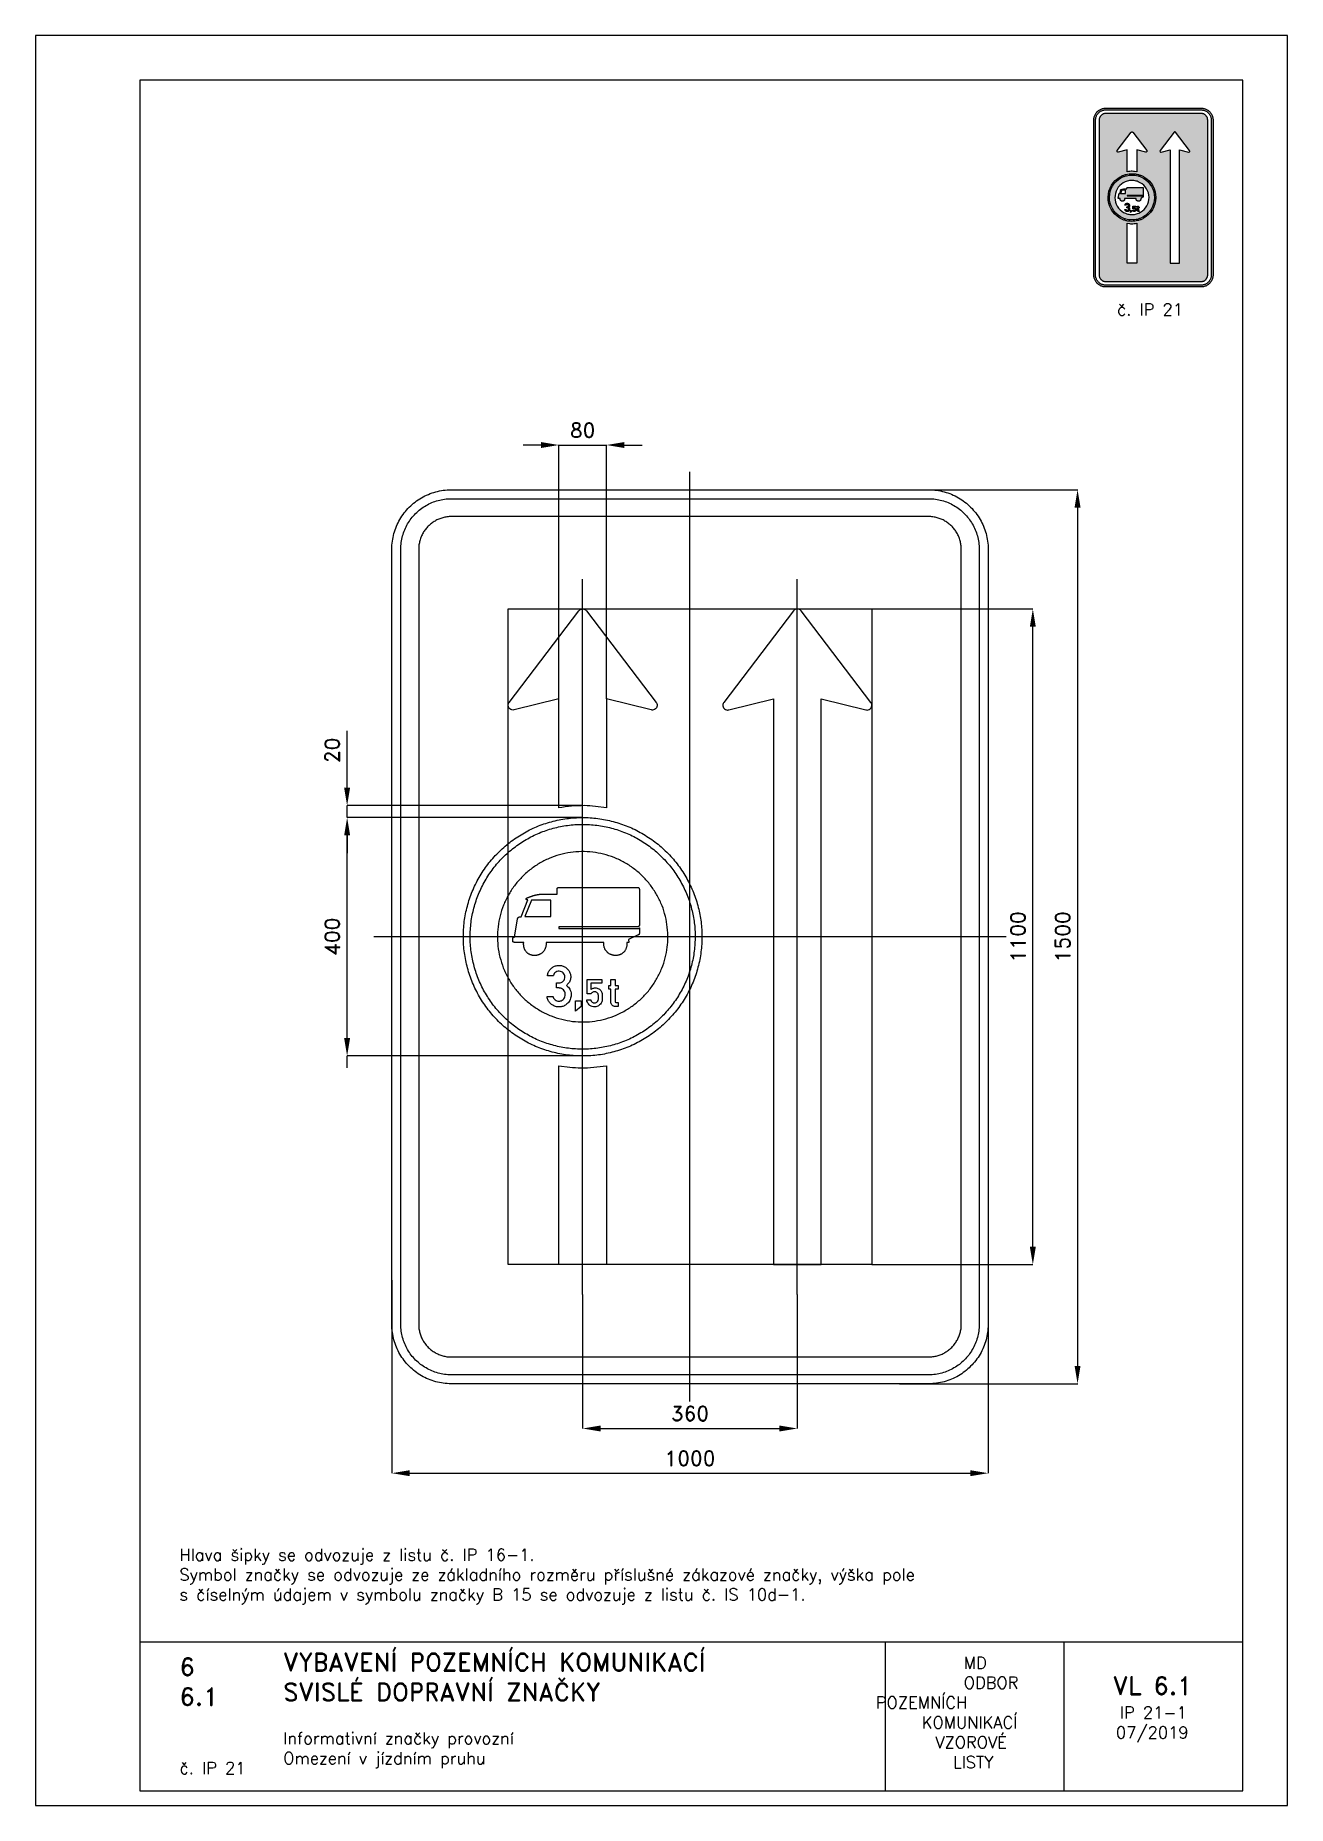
# Paper-space layout 'IP 21-1' of a CAD drawing. Header units: millimetres. Extents: x 0 to 210, y 0 to 297.
# The model-space entities are those that its viewports show. They can reach past a viewport. Long polylines and large blocks are cut down to what shows.
import ezdxf

# ---------------------------------------------------------------- set-up
doc = ezdxf.new("R2010")
doc.units = ezdxf.units.MM
doc.header["$LTSCALE"] = 5
doc.linetypes.add('ČERCHOVANÁX2', pattern=[2, 1, -0.5, 0, -0.5])
doc.linetypes.add('ČÁRKOVANÁX2', pattern=[1.5, 1, -0.5])
for name, color, linetype in [('Kóty', 2, 'Continuous'), ('Rozpiska', 7, 'Continuous'), ('Značka', 7, 'Continuous')]:
    doc.layers.add(name, color=color, linetype=linetype)
doc.layers.add('Rámeček', color=6, linetype='Continuous', plot=False)
doc.styles.get("Standard").update_dxf_attribs({"font": 'romand.shx', "height": 25})
doc.dimstyles.get("Standard").update_dxf_attribs({"dimtxt": 25, "dimasz": 30, "dimexe": 0.18, "dimexo": 0.0625, "dimgap": 12.5, "dimtad": 1, "dimdec": 0, "dimzin": 0, "dimdsep": 46, "dimtxsty": 'Standard', "dimcen": 0.09, "dimadec": 0, "dimazin": 0, "dimtfac": 1, "dimtdec": 0, "dimtofl": 0, "dimtmove": 0, "dimatfit": 3, "dimfxl": 1, "dimtolj": 1, "dimtzin": 0, "dimarcsym": 0})

psp = doc.layouts.new('IP 21-1')

# ---------------------------------------------------------------- texts
at = {"layer": 'Rozpiska', "color": 7, "attachment_point": 1}
for s, width, gutter_width, heights, insert, char_height in [('\\pi3.90476;č. IP 21', 20, 125, [0], (177.5, 252), 2), ('Hlava šipky se odvozuje z listu č. IP 16-1.\\PSymbol značky se odvozuje ze základního rozměru příslušné zákazové značky, výška pole{\\H1.83333x; }\\Ps číselným údajem v symbolu značky B 15 se odvozuje z listu č. IS 10d-1.{\\H1.55556x; }', 167.386, 100, [14.75], (24.15, 43.09), 2), ('6', 149.0422, 100, [0], (24.17, 24.77), 3), ('{\\C6;VYBAVENÍ POZEMNÍCH KOMUNIKACÍ\\P}SVISLÉ DOPRAVNÍ ZNAČKY{\\H1.34524x; }', 149.0422, 100, [0], (41.56, 25.56), 3), ('\\pi14.7414;{\\C6;MD\\P\\pi2.36044;}ODBOR POZEMNÍCH{\\H1.57143x; }\\P\\pi7.69378;KOMUNIKACÍ{\\H1.5x; }\\P\\pi9.97949;{\\C6;VZOROVÉ\\H1.47619x; \\H0.67742x;\\P\\pi12.93187;LISTY\\H1.26984x; }', 33.1018, 100, [0], (140.95, 24.95), 2), ('\\pi1.03113;{\\H1.5x;\\C6;VL 6.1\\P\\pi2.22157;\\H0.66667x;IP 21-1\\H1.66666x; \\H0.6x;\\P\\pi1.5549;07/2019\\H1.80159x; }', 16.0623, 100, [0], (179.66, 21.61), 2), ('6.1', 149.0422, 100, [0], (24.17, 19.78), 3), ('{\\C6;Informativní značky provozní\\P}Omezení v jízdním pruhu{\\H1.83333x; }', 149.0422, 100, [0], (41.56, 12.29), 2), ('{\\C6;č. IP 21}', 18.3305, 100, [2.67], (24.18, 7.3), 2)]:
    psp.add_mtext_dynamic_manual_height_columns(s, width=width, gutter_width=gutter_width, heights=heights, dxfattribs=dict(at, insert=insert, char_height=char_height))

msp = doc.modelspace()

# ---------------------------------------------------------------- blocks, each defined once
blk = doc.blocks.new('*D0')
at = {"layer": 'Defpoints', "color": 0, "transparency": 16777216}
for p in [(-500, -576.2), (500, -596.8), (500, -900)]:
    blk.add_point(p, dxfattribs=at)
at = {"layer": 'Kóty', "color": 0, "lineweight": -2, "transparency": 16777216}
for p, q in [((-500, -576.2), (-500, -900.2)), ((500, -596.9), (500, -900.2)), ((-470, -900), (470, -900))]:
    blk.add_line(p, q, dxfattribs=at)
at = {"layer": 'Kóty', "color": 0, "transparency": 16777216}
for points in [[(-470, -895), (-470, -905), (-500, -900)], [(470, -895), (470, -905), (500, -900)]]:
    blk.add_solid(points, dxfattribs=at)
at = {"layer": 'Kóty', "color": 0, "transparency": 16777216, "insert": (0, -875), "char_height": 25, "attachment_point": 5}
blk.add_mtext('\\A1;1000', dxfattribs=at)
blk = doc.blocks.new('*D1')
at = {"layer": 'Defpoints', "color": 0, "transparency": 16777216}
for p in [(339.5, 750), (351.4, -750), (650, -750)]:
    blk.add_point(p, dxfattribs=at)
at = {"layer": 'Kóty', "color": 0, "lineweight": -2, "transparency": 16777216}
for p, q in [((339.6, 750), (650.2, 750)), ((650, 720), (650, -720)), ((351.5, -750), (650.2, -750))]:
    blk.add_line(p, q, dxfattribs=at)
at = {"layer": 'Kóty', "color": 0, "transparency": 16777216}
for points in [[(645, 720), (655, 720), (650, 750)], [(645, -720), (655, -720), (650, -750)]]:
    blk.add_solid(points, dxfattribs=at)
at = {"layer": 'Kóty', "color": 0, "transparency": 16777216, "insert": (625, 0), "char_height": 25, "attachment_point": 5, "rotation": 90}
blk.add_mtext('\\A1;1500', dxfattribs=at)
blk = doc.blocks.new('*D2')
at = {"layer": 'Defpoints', "color": 0, "transparency": 16777216}
for p in [(-180, -600), (180, -600), (180, -825)]:
    blk.add_point(p, dxfattribs=at)
at = {"layer": 'Kóty', "color": 0, "lineweight": -2, "transparency": 16777216}
for p, q in [((-180, -600.0625), (-180, -825.18)), ((180, -600.0625), (180, -825.18)), ((-150, -825), (150, -825))]:
    blk.add_line(p, q, dxfattribs=at)
at = {"layer": 'Kóty', "color": 0, "transparency": 16777216}
for points in [[(-150, -820), (-150, -830), (-180, -825)], [(150, -820), (150, -830), (180, -825)]]:
    blk.add_solid(points, dxfattribs=at)
at = {"layer": 'Kóty', "color": 0, "transparency": 16777216, "insert": (0, -800), "char_height": 25, "attachment_point": 5}
blk.add_mtext('\\A1;360', dxfattribs=at)
blk = doc.blocks.new('*D3')
at = {"layer": 'Defpoints', "color": 0, "transparency": 16777216}
for p in [(-140, 825), (-220, 399.21), (-140, 399.21)]:
    blk.add_point(p, dxfattribs=at)
at = {"layer": 'Kóty', "color": 0, "lineweight": -2, "transparency": 16777216}
for p, q in [((-250, 825), (-280, 825)), ((-220, 399.2725), (-220, 825.18)), ((-140, 399.2725), (-140, 825.18)), ((-110, 825), (-80, 825))]:
    blk.add_line(p, q, dxfattribs=at)
at = {"layer": 'Kóty', "color": 0, "transparency": 16777216}
for points in [[(-250, 830), (-250, 820), (-220, 825)], [(-110, 830), (-110, 820), (-140, 825)]]:
    blk.add_solid(points, dxfattribs=at)
at = {"layer": 'Kóty', "color": 0, "transparency": 16777216, "insert": (-180, 850), "char_height": 25, "attachment_point": 5}
blk.add_mtext('\\A1;80', dxfattribs=at)
blk = doc.blocks.new('*D4')
at = {"layer": 'Defpoints', "color": 0, "transparency": 16777216}
for p in [(304.8, 550), (575, 550), (304.8, -550)]:
    blk.add_point(p, dxfattribs=at)
at = {"layer": 'Kóty', "color": 0, "lineweight": -2, "transparency": 16777216}
for p, q in [((304.8625, 550), (575.18, 550)), ((575, -520), (575, 520)), ((304.8625, -550), (575.18, -550))]:
    blk.add_line(p, q, dxfattribs=at)
at = {"layer": 'Kóty', "color": 0, "transparency": 16777216}
for points in [[(570, 520), (580, 520), (575, 550)], [(570, -520), (580, -520), (575, -550)]]:
    blk.add_solid(points, dxfattribs=at)
at = {"layer": 'Kóty', "color": 0, "transparency": 16777216, "insert": (550, 0), "char_height": 25, "attachment_point": 5, "rotation": 90}
blk.add_mtext('\\A1;1100', dxfattribs=at)
blk = doc.blocks.new('*D5')
at = {"layer": 'Defpoints', "color": 0, "transparency": 16777216}
for p in [(-575, 200), (-180, 200), (-180, -200)]:
    blk.add_point(p, dxfattribs=at)
at = {"layer": 'Kóty', "color": 0, "lineweight": -2, "transparency": 16777216}
for p, q in [((-180.1, 200), (-575.2, 200)), ((-575, -170), (-575, 170)), ((-180.1, -200), (-575.2, -200))]:
    blk.add_line(p, q, dxfattribs=at)
at = {"layer": 'Kóty', "color": 0, "transparency": 16777216}
for points in [[(-580, 170), (-570, 170), (-575, 200)], [(-580, -170), (-570, -170), (-575, -200)]]:
    blk.add_solid(points, dxfattribs=at)
at = {"layer": 'Kóty', "color": 0, "transparency": 16777216, "insert": (-600, 0), "char_height": 25, "attachment_point": 5, "rotation": 90}
blk.add_mtext('\\A1;400', dxfattribs=at)
blk = doc.blocks.new('*D6')
at = {"layer": 'Defpoints', "color": 0, "transparency": 16777216}
for p in [(-575, 220), (-180, 220), (-180, 200)]:
    blk.add_point(p, dxfattribs=at)
at = {"layer": 'Kóty', "color": 0, "lineweight": -2, "transparency": 16777216}
for p, q in [((-575, 250), (-575, 345.5)), ((-180.1, 220), (-575.2, 220)), ((-180.1, 200), (-575.2, 200)), ((-575, 170), (-575, 140))]:
    blk.add_line(p, q, dxfattribs=at)
at = {"layer": 'Kóty', "color": 0, "transparency": 16777216}
for points in [[(-580, 250), (-570, 250), (-575, 220)], [(-580, 170), (-570, 170), (-575, 200)]]:
    blk.add_solid(points, dxfattribs=at)
at = {"layer": 'Kóty', "color": 0, "transparency": 16777216, "insert": (-600, 312.7), "char_height": 25, "attachment_point": 5, "rotation": 90}
blk.add_mtext('\\A1;20', dxfattribs=at)

# ---------------------------------------------------------------- dimensions: what is measured, and where the dimension line sits
at = {"layer": 'Kóty'}
for base, p1, p2, picture, middle in [((-140, 825), (-220, 399.21), (-140, 399.21), '*D3', (-180, 850)), ((500, -900), (-500, -576.1692), (500, -596.7977), '*D0', (0, -875)), ((180, -825), (-180, -600), (180, -600), '*D2', (0, -800))]:
    dim = msp.add_linear_dim(base=base, p1=p1, p2=p2, dimstyle='Standard', dxfattribs=at)
    dim.commit()
    dim.dimension.update_dxf_attribs({"geometry": picture, "text_midpoint": middle})
for base, p1, p2, picture, middle in [((650, -750), (339.5288, 750), (351.414, -750), '*D1', (625, 0)), ((575, 550), (304.8, -550), (304.8, 550), '*D4', (550, 0)), ((-575, 219.9834), (-180, 200.0163), (-180, 219.9834), '*D6', (-600, 312.7215)), ((-575, 200.0163), (-180, -200.0163), (-180, 200.0163), '*D5', (-600, 0))]:
    dim = msp.add_linear_dim(base=base, p1=p1, p2=p2, angle=90, dimstyle='Standard', dxfattribs=at)
    dim.commit()
    dim.dimension.update_dxf_attribs({"geometry": picture, "text_midpoint": middle})

# ---------------------------------------------------------------- linework, layer by layer
at = {"layer": 'Kóty'}
for points in [[(-220, 825), (-140, 825)], [(-575, 200.0163), (-575, 219.9834)], [(-575, -219.9834), (-575, -200.0163)]]:
    msp.add_lwpolyline(points, dxfattribs=at)
at = {"layer": 'Značka', "color": 6, "linetype": 'ČERCHOVANÁX2', "ltscale": 5}
for points in [[(0, -780), (0, 780)], [(-180, -600), (-180, 600)], [(180, -600), (180, 600)], [(530, 0), (-530, 0)]]:
    msp.add_lwpolyline(points, dxfattribs=at)
at = {"layer": 'Značka', "color": 5}
for points in [[(-400, -750), (-400.393, -749.9988), (-400.785, -749.9969, -0.0321801), (-413.6978, -749.0925, -0.0354432), (-426.3873, -746.4557, -0.0362667), (-438.6591, -742.3068, -0.0344205), (-450.2266, -736.4713, -0.0337216), (-461.0042, -729.2849, -0.0340847), (-470.7107, -720.7107, -0.0342086), (-479.2931, -711.0064, -0.0342292), (-486.4713, -700.2266, -0.0340441), (-492.2651, -688.6512, -0.0334121), (-496.4557, -676.3873, -0.0341269), (-499.1355, -663.6918, -0.0367447), (-499.9969, -650.785), (-499.9989, -650.393), (-500, -650), (-500, 650), (-499.9988, 650.39), (-499.9969, 650.79, -0.0321796), (-499.0925, 663.7, -0.0354411), (-496.4557, 676.39, -0.0362697), (-492.3068, 688.66, -0.0344172), (-486.4713, 700.23, -0.033719), (-479.2849, 711, -0.0340776), (-470.7107, 720.71, -0.0342077), (-461.0064, 729.29, -0.0342268), (-450.2266, 736.47, -0.0340514), (-438.6512, 742.27, -0.0334162), (-426.3873, 746.46, -0.0341286), (-413.6918, 749.14, -0.0367456), (-400.785, 750), (-400.393, 750), (-400, 750), (400, 750), (400.393, 750), (400.785, 750, -0.0321794), (413.698, 749.09, -0.0354509), (426.387, 746.46, -0.0362816), (438.659, 742.31, -0.0344246), (450.227, 736.47, -0.0337312), (461.004, 729.28, -0.034081), (470.711, 720.71, -0.0342138), (479.293, 711.01, -0.0342285), (486.471, 700.23, -0.0340344), (492.265, 688.65, -0.0334114), (496.46, 676.39, -0.0341223), (499.14, 663.69, -0.0367412), (500, 650.79), (500, 650.39), (500, 650), (500, -650), (500, -650.393), (500, -650.785, -0.0321792), (499.09, -663.6978, -0.0354418), (496.46, -676.3873, -0.0362638), (492.307, -688.6591, -0.0344153), (486.471, -700.2266, -0.0337192), (479.285, -711.0042, -0.034086), (470.711, -720.7107, -0.0342054), (461.006, -729.2931, -0.0342295), (450.227, -736.4713, -0.0340459), (438.651, -742.2651, -0.0334135), (426.387, -746.4557, -0.034127), (413.692, -749.1355, -0.036745), (400.785, -749.9969), (400.393, -749.9989), (400, -750), (-400, -750)], [(-400, -735), (-400.334, -734.999), (-400.668, -734.9974, -0.0321799), (-411.6431, -734.2286, -0.0354431), (-422.4292, -731.9874, -0.036267), (-432.8602, -728.4608, -0.0344205), (-442.6926, -723.5006, -0.0337214), (-451.8536, -717.3922, -0.0340847), (-460.1041, -710.1041, -0.0342085), (-467.3991, -701.8554, -0.0342292), (-473.5006, -692.6926, -0.0340447), (-478.4254, -682.8535, -0.0334123), (-481.9874, -672.4292, -0.0341271), (-484.2652, -661.638, -0.0367448), (-484.9974, -650.668), (-484.9991, -650.334), (-485, -650), (-485, 650), (-484.999, 650.33), (-484.9974, 650.67, -0.0321808), (-484.2286, 661.64, -0.0354437), (-481.9874, 672.43, -0.0362674), (-478.4608, 682.86, -0.034419), (-473.5006, 692.69, -0.0337112), (-467.3922, 701.85, -0.0340785), (-460.1041, 710.1, -0.034195), (-451.8554, 717.4, -0.0342194), (-442.6926, 723.5, -0.0340514), (-432.8535, 728.43, -0.0334085), (-422.4292, 731.99, -0.0341207), (-411.638, 734.27, -0.0367451), (-400.668, 735), (-400.334, 735), (-400, 735), (400, 735), (400.334, 735), (400.668, 735, -0.0321738), (411.643, 734.23, -0.0354396), (422.429, 731.99, -0.0362613), (432.86, 728.46, -0.0344296), (442.693, 723.5, -0.0337309), (451.854, 717.39, -0.0340802), (460.104, 710.1, -0.0342125), (467.399, 701.86, -0.03423), (473.501, 692.69, -0.0340367), (478.425, 682.85, -0.0334178), (481.987, 672.43, -0.0341274), (484.265, 661.64, -0.0367509), (484.997, 650.67), (484.999, 650.33), (485, 650), (485, -650), (484.999, -650.334), (484.997, -650.668, -0.0321847), (484.229, -661.6431, -0.0354498), (481.987, -672.4292, -0.0362714), (478.461, -682.8602, -0.0344187), (473.501, -692.6926, -0.0337149), (467.392, -701.8536, -0.0340831), (460.104, -710.1041, -0.0342094), (451.855, -717.3991, -0.0342308), (442.693, -723.5006, -0.0340424), (432.854, -728.4254, -0.0334111), (422.429, -731.9874, -0.0341271), (411.638, -734.2652, -0.0367448), (400.668, -734.9974), (400.334, -734.9991), (400, -735), (-400, -735)], [(-400, -705), (400, -705), (400.216, -704.9994), (400.432, -704.9983, 0.0321799), (407.534, -704.5008, 0.0354424), (414.513, -703.0507, 0.0362647), (421.263, -700.7687, 0.0344223), (427.625, -697.5592, 0.033717), (433.552, -693.6067, 0.034088), (438.891, -688.8909, 0.0342122), (443.611, -683.5535, 0.0342287), (447.559, -677.6246, 0.0340415), (450.746, -671.2582, 0.0334124), (453.051, -664.513, 0.0341249), (454.525, -657.5305, 0.0367432), (454.998, -650.432), (454.999, -650.216), (455, -650), (455, 650), (454.999, 650.22), (454.998, 650.43, 0.0321867), (454.501, 657.53, 0.0354421), (453.051, 664.51, 0.0362779), (450.769, 671.26, 0.0344207), (447.559, 677.62, 0.0337176), (443.607, 683.55, 0.0340785), (438.891, 688.89, 0.0341988), (433.554, 693.61, 0.0342361), (427.625, 697.56, 0.0340303), (421.258, 700.75, 0.033395), (414.513, 703.05, 0.0341092), (407.53, 704.52, 0.0367438), (400.432, 705), (400.216, 705), (400, 705), (-400, 705), (-400.216, 705), (-400.432, 705, 0.0321706), (-407.5338, 704.5, 0.0354292), (-414.513, 703.05, 0.036266), (-421.2625, 700.77, 0.0344312), (-427.6246, 697.56, 0.0337345), (-433.5523, 693.61, 0.034079), (-438.8909, 688.89, 0.0342245), (-443.6112, 683.55, 0.0342352), (-447.5592, 677.62, 0.0340405), (-450.7458, 671.26, 0.0334087), (-453.0507, 664.51, 0.034125), (-454.5245, 657.53, 0.0367448), (-454.9983, 650.43), (-454.9994, 650.22), (-455, 650), (-455, -650), (-454.9994, -650.216), (-454.9983, -650.432, 0.0321797), (-454.5008, -657.5338, 0.0354429), (-453.0507, -664.513, 0.0362669), (-450.7687, -671.2625, 0.0344214), (-447.5592, -677.6246, 0.0337215), (-443.6067, -683.5523, 0.0340845), (-438.8909, -688.8909, 0.0342083), (-433.5535, -693.6112, 0.0342301), (-427.6246, -697.5592, 0.0340439), (-421.2582, -700.7458, 0.0334124), (-414.513, -703.0507, 0.0341275), (-407.5305, -704.5245, 0.0367453), (-400.432, -704.9983), (-400.216, -704.9994), (-400, -705)], [(-220, 216.403), (-220, 375.21), (-220, 399.21), (-295, 380.66), (-295.4, 380.58), (-295.7, 380.51), (-297.3, 380.43), (-298.9, 380.68), (-300.7, 381.38), (-302.3, 382.54), (-303.6, 384.03), (-304.4, 385.8), (-304.9, 387.72), (-304.8, 389.68), (-304.4, 391.22), (-303.7, 392.62), (-303.5, 392.95), (-303.3, 393.27), (-186.4, 546.85), (-186.1, 547.13), (-185.9, 547.41), (-184.8, 548.4), (-183.6, 549.17), (-181.8, 549.8), (-180, 550, -0.0609936), (-178.2, 549.8), (-176.4, 549.17), (-175.2, 548.41), (-174.1, 547.41), (-173.9, 547.13), (-173.6, 546.85), (-56.7, 393.27), (-56.5, 392.95), (-56.3, 392.62), (-55.6, 391.21), (-55.2, 389.68), (-55.1, 387.72), (-55.6, 385.8), (-56.4, 384.03), (-57.7, 382.54), (-59.3, 381.39), (-61.1, 380.68), (-62.7, 380.42, -0.0574543), (-64.3, 380.51), (-64.6, 380.58), (-65, 380.66), (-140, 399.21), (-140, 375.21), (-140, 216.3), (-158.6, 218.731, 0.0237632), (-177.1, 219.981, 0.0274226), (-198.6, 218.978, 0.00900977), (-220, 216.403)], [(140, -550), (220, -550), (220, 375.21), (220, 399.21), (295, 380.66), (295.4, 380.58), (295.7, 380.51), (297.3, 380.43), (298.9, 380.68), (300.7, 381.38), (302.3, 382.54), (303.6, 384.03), (304.4, 385.8), (304.9, 387.72), (304.8, 389.68), (304.4, 391.22), (303.7, 392.62), (303.5, 392.95), (303.3, 393.27), (186.4, 546.85), (186.1, 547.13), (185.9, 547.41), (184.8, 548.4), (183.6, 549.17), (181.8, 549.8), (180, 550, 0.0609936), (178.2, 549.8), (176.4, 549.17), (175.2, 548.41), (174.1, 547.41), (173.9, 547.13), (173.6, 546.85), (56.7, 393.27), (56.5, 392.95), (56.3, 392.62), (55.6, 391.21), (55.2, 389.68), (55.1, 387.72), (55.6, 385.8), (56.4, 384.03), (57.7, 382.54), (59.3, 381.39), (61.1, 380.68), (62.7, 380.42, 0.0574543), (64.3, 380.51), (64.6, 380.58), (65, 380.66), (140, 399.21), (140, 375.21), (140, -550)], [(20, 0), (20, -1.309), (19.98, -2.618, -0.0321731), (17.99, -28.69, -0.0357246), (12.49, -54.288, -0.0366749), (3.9, -79.007, -0.0347495), (-8.12, -102.259, -0.0340364), (-22.88, -123.871, -0.0344521), (-40.44, -143.26, -0.0345575), (-60.28, -160.322, -0.0344277), (-82.28, -174.499, -0.0343867), (-105.86, -185.842, -0.0344176), (-130.77, -193.846, -0.0344252), (-156.48, -198.699, -0.034416), (-182.62, -199.983, -0.0344146), (-208.71, -198.016, -0.0344193), (-234.29, -192.491, -0.0344188), (-258.98, -183.838, -0.0344138), (-282.26, -171.881, -0.034415), (-303.87, -157.131, -0.0344155), (-323.26, -139.558, -0.0344182), (-340.32, -119.717, -0.0344176), (-354.5, -97.724, -0.0344207), (-365.84, -74.143, -0.0344125), (-373.85, -49.231, -0.0344131), (-378.7, -23.518, -0.0344137), (-379.98, 2.618, -0.0344118), (-378.02, 28.711, -0.0344129), (-372.49, 54.288, -0.0344113), (-363.84, 78.983, -0.0344139), (-351.88, 102.259, -0.034417), (-337.13, 123.872, -0.034419), (-319.56, 143.26, -0.0344133), (-299.72, 160.32, -0.0344162), (-277.72, 174.499, -0.0344144), (-254.14, 185.842, -0.0344149), (-229.23, 193.846, -0.0344176), (-203.52, 198.699, -0.0344162), (-177.38, 199.983, -0.0344168), (-151.29, 198.016, -0.0344159), (-125.71, 192.491, -0.0344145), (-101.02, 183.837, -0.0344145), (-77.74, 171.881, -0.0344165), (-56.13, 157.132, -0.0344028), (-36.74, 139.558, -0.0344173), (-19.68, 119.715, -0.0344822), (-5.5, 97.724, -0.0344182), (5.83, 74.15, -0.0340641), (13.85, 49.231, -0.0327859), (18.58, 24.791, -0.0342694), (20, 0)], [(-144.46, -9.417), (-241.37, -9.417), (-241.37, -9.455), (-241.37, -9.492), (-241.35, -9.754), (-241.34, -10.016), (-241.33, -10.265), (-241.32, -10.514), (-241.31, -10.764), (-241.3, -11.014), (-241.3, -11.214), (-241.29, -11.414), (-241.29, -11.626), (-241.29, -11.839), (-241.29, -11.877), (-241.29, -11.914), (-241.29, -12.055), (-241.29, -12.196), (-241.3, -12.478), (-241.31, -12.76), (-241.34, -13.467), (-241.4, -14.172), (-241.52, -15.112), (-241.68, -16.044), (-241.87, -16.969), (-242.12, -17.883), (-242.34, -18.605), (-242.6, -19.314), (-242.97, -20.183), (-243.37, -21.035), (-243.79, -21.848), (-244.24, -22.64), (-244.65, -23.279), (-245.1, -23.897), (-245.57, -24.496), (-246.06, -25.073), (-246.48, -25.519), (-246.91, -25.949), (-247.47, -26.465), (-248.05, -26.958), (-248.73, -27.506), (-249.44, -28.021), (-250.05, -28.423), (-250.67, -28.798), (-251.31, -29.15), (-251.96, -29.475), (-252.49, -29.717), (-253.03, -29.942), (-253.71, -30.199), (-254.4, -30.432), (-255.23, -30.686), (-256.07, -30.906), (-256.78, -31.06), (-257.49, -31.185), (-258.2, -31.285), (-258.92, -31.358), (-259.49, -31.398, -0.00836224), (-260.07, -31.419, -0.00963806), (-260.79, -31.421, -0.00710552), (-261.52, -31.4), (-262.37, -31.35), (-263.23, -31.266), (-263.94, -31.166), (-264.64, -31.036), (-265.34, -30.88), (-266.03, -30.697), (-266.58, -30.531), (-267.12, -30.346), (-267.79, -30.089), (-268.45, -29.806), (-269.23, -29.44), (-270, -29.037), (-270.63, -28.671), (-271.24, -28.275), (-271.83, -27.855), (-272.4, -27.408), (-272.84, -27.035), (-273.26, -26.643), (-273.77, -26.133), (-274.26, -25.601), (-274.77, -25.011), (-275.25, -24.399), (-275.63, -23.871), (-275.98, -23.327), (-276.32, -22.769), (-276.63, -22.2), (-276.87, -21.736), (-277.09, -21.265), (-277.35, -20.666), (-277.59, -20.06), (-277.93, -19.104), (-278.23, -18.134), (-278.44, -17.315), (-278.61, -16.487), (-278.75, -15.654), (-278.86, -14.816), (-278.92, -14.144), (-278.96, -13.47), (-278.97, -12.629), (-278.96, -11.788), (-278.95, -11.489), (-278.94, -11.19), (-278.94, -10.962), (-278.93, -10.735), (-278.92, -10.511), (-278.9, -10.288), (-278.89, -10.103), (-278.88, -9.918), (-278.87, -9.707), (-278.85, -9.496), (-278.85, -9.457), (-278.85, -9.417), (-293.72, -9.416), (-293.72, -9.416), (-293.72, -9.416), (-293.75, -9.416), (-293.77, -9.417), (-293.79, -9.417), (-293.81, -9.417), (-293.84, -9.417), (-293.86, -9.418), (-293.88, -9.418), (-293.89, -9.418), (-293.92, -9.418), (-293.94, -9.418), (-294.1, -9.418), (-294.26, -9.416), (-294.39, -9.413), (-294.52, -9.407), (-294.66, -9.399), (-294.79, -9.387), (-294.9, -9.376), (-295, -9.362), (-295.13, -9.341), (-295.26, -9.316), (-295.36, -9.298), (-295.45, -9.277), (-295.53, -9.258), (-295.6, -9.237), (-295.68, -9.214), (-295.75, -9.189), (-295.81, -9.168), (-295.87, -9.145), (-295.94, -9.115), (-296.02, -9.082), (-296.07, -9.056), (-296.13, -9.028), (-296.17, -9.004), (-296.21, -8.978), (-296.26, -8.952), (-296.3, -8.924), (-296.33, -8.901), (-296.36, -8.878), (-296.4, -8.847), (-296.44, -8.815), (-296.49, -8.779), (-296.53, -8.742), (-296.56, -8.709), (-296.6, -8.675), (-296.63, -8.641), (-296.66, -8.605), (-296.69, -8.576), (-296.71, -8.547), (-296.74, -8.509), (-296.77, -8.47), (-296.8, -8.422), (-296.83, -8.374), (-296.85, -8.332), (-296.88, -8.29), (-296.9, -8.248), (-296.92, -8.204), (-296.94, -8.169), (-296.95, -8.134), (-296.97, -8.089), (-296.99, -8.044), (-297, -7.995), (-297.02, -7.945), (-297.03, -7.904), (-297.04, -7.862), (-297.05, -7.82), (-297.06, -7.778), (-297.07, -7.744), (-297.08, -7.71), (-297.09, -7.668), (-297.09, -7.625), (-297.11, -7.562), (-297.11, -7.499), (-297.12, -7.447), (-297.13, -7.394), (-297.13, -7.341), (-297.14, -7.288), (-297.14, -7.246), (-297.14, -7.203), (-297.14, -7.15), (-297.14, -7.098), (-297.14, -7.079), (-297.14, -7.06), (-297.14, -7.044), (-297.14, -7.028), (-297.14, -7.013), (-297.14, -6.997), (-297.14, -6.984), (-297.14, -6.971), (-297.14, -6.956), (-297.14, -6.94), (-297.14, -6.89), (-297.14, -6.84), (-297.14, -6.739), (-297.14, -6.638), (-297.14, -6.387), (-297.14, -6.136), (-297.14, -5.8), (-297.14, -5.465), (-297.14, -5.13), (-297.14, -4.795), (-297.14, -4.527), (-297.14, -4.258), (-297.14, -3.923), (-297.14, -3.588), (-297.14, -3.448), (-297.14, -3.307), (-297.13, -3.19), (-297.12, -3.073), (-297.11, -2.956), (-297.1, -2.84), (-297.09, -2.747), (-297.07, -2.654), (-297.05, -2.539), (-297.02, -2.425), (-297, -2.344), (-296.98, -2.263), (-296.96, -2.196), (-296.94, -2.13), (-296.92, -2.065), (-296.89, -2), (-296.87, -1.948), (-296.85, -1.897), (-296.82, -1.834), (-296.78, -1.772), (-296.75, -1.707), (-296.71, -1.642), (-296.68, -1.59), (-296.65, -1.538), (-296.61, -1.488), (-296.57, -1.439), (-296.54, -1.4), (-296.51, -1.363), (-296.47, -1.317), (-296.42, -1.273), (-296.37, -1.223), (-296.32, -1.174), (-296.27, -1.135), (-296.22, -1.098), (-296.17, -1.062), (-296.12, -1.028), (-296.08, -1.001), (-296.04, -0.976), (-295.99, -0.945), (-295.93, -0.916), (-295.86, -0.88), (-295.79, -0.847), (-295.73, -0.821), (-295.67, -0.796), (-295.61, -0.774), (-295.54, -0.753), (-295.49, -0.737), (-295.44, -0.722), (-295.38, -0.704), (-295.31, -0.688), (-295.27, -0.676), (-295.22, -0.665), (-295.17, -0.656), (-295.13, -0.648), (-295.09, -0.64), (-295.05, -0.632), (-295.02, -0.627), (-294.98, -0.621), (-294.94, -0.615), (-294.9, -0.609), (-294.83, -0.599), (-294.75, -0.59), (-294.69, -0.583), (-294.62, -0.577), (-294.56, -0.572), (-294.49, -0.568), (-294.44, -0.565), (-294.39, -0.562), (-294.33, -0.559), (-294.26, -0.557), (-294.24, -0.557), (-294.21, -0.556), (-294.19, -0.556), (-294.17, -0.556), (-294.15, -0.555), (-294.13, -0.555), (-294.11, -0.555), (-294.09, -0.554), (-294.08, -0.554), (-294.06, -0.554), (-294.06, -0.554), (-294.05, -0.554), (-289.14, 29.807), (-289.14, 29.815), (-289.14, 29.822), (-289.14, 29.83), (-289.13, 29.845), (-289.13, 29.861), (-289.12, 29.9), (-289.11, 29.938), (-289.1, 29.99), (-289.09, 30.041), (-289.08, 30.093), (-289.07, 30.144), (-289.06, 30.185), (-289.05, 30.227), (-289.04, 30.27), (-289.03, 30.314), (-289.03, 30.321), (-289.02, 30.329), (-289.01, 30.367), (-289, 30.404), (-288.97, 30.478), (-288.94, 30.552), (-288.87, 30.73), (-288.8, 30.907), (-288.7, 31.131), (-288.6, 31.351), (-288.48, 31.561), (-288.35, 31.764), (-288.24, 31.924), (-288.11, 32.077), (-287.96, 32.241), (-287.8, 32.393), (-287.76, 32.421), (-287.73, 32.448), (-287.73, 32.45), (-287.73, 32.453), (-287.72, 32.456), (-287.72, 32.46), (-287.71, 32.465), (-287.71, 32.47), (-287.7, 32.475), (-287.69, 32.48), (-287.69, 32.484), (-287.68, 32.488), (-287.68, 32.493), (-287.67, 32.498), (-287.62, 32.536), (-287.57, 32.574), (-287.47, 32.648), (-287.36, 32.718), (-287.08, 32.882), (-286.79, 33.024), (-286.37, 33.191), (-285.94, 33.326), (-285.49, 33.438), (-285.04, 33.526), (-284.68, 33.582), (-284.32, 33.626), (-283.96, 33.661), (-283.59, 33.685), (-283.53, 33.689), (-283.47, 33.692), (-283.46, 33.692), (-283.46, 33.693), (-283.44, 33.694), (-283.43, 33.695), (-283.4, 33.698), (-283.36, 33.701), (-283.32, 33.705), (-283.28, 33.708), (-283.23, 33.711), (-283.19, 33.714), (-283.15, 33.716), (-283.12, 33.717), (-283.08, 33.718), (-283.04, 33.719), (-283.04, 33.719), (-283.03, 33.719), (-272.08, 61.751), (-272.08, 61.751), (-272.08, 61.751), (-272.11, 61.749), (-272.13, 61.748), (-272.15, 61.747), (-272.18, 61.745), (-272.2, 61.744), (-272.22, 61.743), (-272.24, 61.742), (-272.26, 61.742), (-272.28, 61.741), (-272.31, 61.741), (-272.46, 61.741), (-272.6, 61.746), (-272.73, 61.756), (-272.85, 61.77), (-272.97, 61.789), (-273.1, 61.812), (-273.19, 61.833), (-273.29, 61.859), (-273.41, 61.895), (-273.53, 61.935), (-273.63, 61.972), (-273.73, 62.012), (-273.81, 62.049), (-273.89, 62.089), (-273.97, 62.131), (-274.05, 62.177), (-274.11, 62.215), (-274.17, 62.256), (-274.24, 62.309), (-274.31, 62.365), (-274.36, 62.409), (-274.41, 62.454), (-274.45, 62.494), (-274.49, 62.534), (-274.53, 62.576), (-274.57, 62.619), (-274.59, 62.655), (-274.62, 62.691), (-274.65, 62.738), (-274.68, 62.785), (-274.71, 62.839), (-274.74, 62.895), (-274.76, 62.942), (-274.78, 62.99), (-274.8, 63.039), (-274.82, 63.089), (-274.83, 63.129), (-274.84, 63.17), (-274.85, 63.221), (-274.85, 63.273), (-274.86, 63.338), (-274.86, 63.403), (-274.86, 63.458), (-274.86, 63.512), (-274.85, 63.566), (-274.84, 63.619), (-274.83, 63.662), (-274.82, 63.704), (-274.8, 63.757), (-274.78, 63.808), (-274.76, 63.882), (-274.72, 63.955), (-274.69, 64.013), (-274.66, 64.071), (-274.62, 64.126), (-274.59, 64.181), (-274.56, 64.224), (-274.52, 64.266), (-274.48, 64.317), (-274.44, 64.367), (-274.37, 64.444), (-274.29, 64.518), (-274.23, 64.578), (-274.16, 64.635), (-274.1, 64.691), (-274.03, 64.744), (-273.97, 64.786), (-273.92, 64.827), (-273.84, 64.877), (-273.77, 64.925), (-273.61, 65.028), (-273.45, 65.125), (-273.31, 65.202), (-273.17, 65.274), (-273.03, 65.343), (-272.89, 65.409), (-272.77, 65.459), (-272.66, 65.508), (-272.51, 65.565), (-272.36, 65.62), (-272.31, 65.639), (-272.26, 65.657), (-272.22, 65.672), (-272.18, 65.688), (-272.13, 65.703), (-272.09, 65.717), (-272.06, 65.729), (-272.03, 65.741), (-271.98, 65.756), (-271.94, 65.77), (-271.9, 65.783), (-271.86, 65.796), (-271.83, 65.807), (-271.8, 65.818), (-271.77, 65.829), (-271.74, 65.84), (-271.71, 65.849), (-271.68, 65.858), (-271.65, 65.87), (-271.62, 65.881), (-271.53, 65.912), (-271.45, 65.943), (-271.38, 65.969), (-271.3, 65.995), (-271.23, 66.021), (-271.16, 66.048), (-271.1, 66.069), (-271.04, 66.09), (-270.97, 66.117), (-270.9, 66.144), (-270.63, 66.245), (-270.37, 66.346), (-270.14, 66.431), (-269.92, 66.516), (-269.7, 66.601), (-269.47, 66.686), (-269.3, 66.755), (-269.12, 66.823), (-268.89, 66.908), (-268.67, 66.993), (-268.22, 67.165), (-267.76, 67.336), (-267.38, 67.477), (-267, 67.617), (-266.62, 67.756), (-266.23, 67.892), (-265.93, 68.001), (-265.62, 68.108), (-265.24, 68.24), (-264.85, 68.371), (-264.3, 68.554), (-263.75, 68.734), (-263.29, 68.879), (-262.83, 69.021), (-262.37, 69.16), (-261.91, 69.295), (-261.53, 69.401), (-261.16, 69.503), (-260.7, 69.628), (-260.23, 69.749), (-259.73, 69.874), (-259.24, 69.995), (-258.83, 70.092), (-258.41, 70.186), (-258, 70.276), (-257.58, 70.363), (-257.25, 70.43), (-256.91, 70.495), (-256.5, 70.572), (-256.08, 70.647), (-255.51, 70.746), (-254.95, 70.842), (-254.48, 70.918), (-254, 70.99), (-253.53, 71.057), (-253.06, 71.117), (-252.68, 71.16), (-252.3, 71.199), (-251.9, 71.234), (-251.49, 71.261), (-251.42, 71.265), (-251.35, 71.269), (-251.33, 71.27), (-251.32, 71.271), (-251.3, 71.272), (-251.27, 71.274), (-251.21, 71.277), (-251.14, 71.281), (-251.05, 71.285), (-250.97, 71.29), (-250.88, 71.295), (-250.79, 71.299), (-250.73, 71.302), (-250.66, 71.306), (-250.58, 71.31), (-250.51, 71.314), (-250.5, 71.314), (-250.48, 71.315), (-222.94, 71.315), (-222.94, 79.284), (-222.94, 79.288), (-222.94, 79.292), (-222.94, 79.32), (-222.94, 79.348), (-222.94, 79.374), (-222.94, 79.401), (-222.94, 79.428), (-222.94, 79.454), (-222.94, 79.476), (-222.94, 79.497), (-222.93, 79.524), (-222.93, 79.551), (-222.93, 79.721), (-222.92, 79.891), (-222.91, 80.032), (-222.89, 80.174), (-222.88, 80.315), (-222.86, 80.455), (-222.84, 80.567), (-222.82, 80.678), (-222.78, 80.816), (-222.75, 80.954), (-222.72, 81.048), (-222.7, 81.142), (-222.67, 81.219), (-222.64, 81.295), (-222.61, 81.371), (-222.58, 81.445), (-222.56, 81.504), (-222.53, 81.562), (-222.49, 81.633), (-222.45, 81.703), (-222.41, 81.765), (-222.37, 81.827), (-222.34, 81.877), (-222.3, 81.926), (-222.26, 81.973), (-222.23, 82.02), (-222.19, 82.056), (-222.16, 82.091), (-222.12, 82.134), (-222.07, 82.175), (-222.02, 82.223), (-221.96, 82.269), (-221.92, 82.305), (-221.87, 82.34), (-221.82, 82.374), (-221.77, 82.406), (-221.73, 82.43), (-221.69, 82.454), (-221.63, 82.482), (-221.58, 82.509), (-221.5, 82.548), (-221.41, 82.585), (-221.34, 82.612), (-221.26, 82.638), (-221.19, 82.661), (-221.12, 82.683), (-221.06, 82.699), (-221, 82.714), (-220.92, 82.731), (-220.84, 82.747), (-220.77, 82.761), (-220.69, 82.774), (-220.63, 82.784), (-220.57, 82.793), (-220.5, 82.802), (-220.44, 82.809), (-220.39, 82.815), (-220.34, 82.82), (-220.27, 82.826), (-220.21, 82.831), (-220.09, 82.839), (-219.98, 82.846), (-219.88, 82.85), (-219.78, 82.853), (-219.69, 82.856), (-219.59, 82.857), (-219.51, 82.857), (-219.43, 82.857), (-219.35, 82.856), (-219.27, 82.855), (-219.25, 82.855), (-219.24, 82.854), (-87.7, 82.854), (-87.62, 82.852), (-87.54, 82.849, -0.0505214), (-87.06, 82.775), (-86.61, 82.605), (-86.24, 82.381), (-85.92, 82.093), (-85.6, 81.716), (-85.35, 81.295), (-85.17, 80.884), (-85.04, 80.454), (-84.94, 79.993), (-84.9, 79.525), (-84.9, 79.453), (-84.9, 79.38), (-84.9, 79.374), (-84.9, 78.483), (-84.9, 77.592), (-84.9, 75.81), (-84.9, 74.028), (-84.9, 69.572), (-84.9, 65.117), (-84.9, 59.176), (-84.9, 53.235), (-84.9, 47.295), (-84.9, 41.354), (-84.9, 36.602), (-84.9, 31.849), (-84.9, 26.8), (-84.9, 21.75), (-84.9, 20.859), (-84.9, 19.968), (-84.9, 19.949), (-84.9, 19.93), (-84.9, 19.893), (-84.9, 19.855), (-84.9, 19.761), (-84.9, 19.668), (-84.91, 19.542), (-84.91, 19.417), (-84.92, 19.293), (-84.94, 19.168), (-84.95, 19.069), (-84.97, 18.97), (-84.99, 18.847), (-85.02, 18.724), (-85.04, 18.641), (-85.06, 18.558), (-85.08, 18.49), (-85.1, 18.422), (-85.12, 18.355), (-85.15, 18.289), (-85.17, 18.236), (-85.19, 18.184), (-85.22, 18.12), (-85.26, 18.056), (-85.3, 17.985), (-85.34, 17.915), (-85.38, 17.858), (-85.42, 17.802), (-85.46, 17.748), (-85.5, 17.696), (-85.54, 17.655), (-85.58, 17.615), (-85.63, 17.567), (-85.68, 17.521), (-85.74, 17.461), (-85.81, 17.405), (-85.88, 17.36), (-85.94, 17.318), (-86, 17.278), (-86.07, 17.24), (-86.12, 17.211), (-86.17, 17.183), (-86.24, 17.151), (-86.31, 17.12), (-86.41, 17.076), (-86.52, 17.035), (-86.61, 17.005), (-86.69, 16.977), (-86.78, 16.95), (-86.87, 16.927), (-86.95, 16.909), (-87.02, 16.892), (-87.11, 16.873), (-87.2, 16.855), (-87.38, 16.824), (-87.55, 16.797), (-87.7, 16.779), (-87.85, 16.764), (-88, 16.751), (-88.15, 16.742), (-88.26, 16.736), (-88.38, 16.731), (-88.53, 16.728), (-88.68, 16.726), (-88.72, 16.726), (-88.76, 16.725), (-88.79, 16.725), (-88.82, 16.725), (-88.85, 16.725), (-88.88, 16.724), (-88.9, 16.724), (-88.93, 16.724), (-88.96, 16.724), (-88.98, 16.724), (-88.99, 16.724), (-88.99, 16.724), (-220.18, 16.734), (-220.18, 13.917), (-88.35, 13.918), (-87.39, 13.918), (-87.38, 13.918), (-87.37, 13.917), (-87.28, 13.916), (-87.2, 13.916), (-87.12, 13.916), (-87.04, 13.916), (-86.97, 13.917), (-86.89, 13.919), (-86.82, 13.922), (-86.76, 13.925), (-86.68, 13.93), (-86.61, 13.936), (-86.52, 13.944), (-86.43, 13.953), (-86.36, 13.962), (-86.28, 13.973), (-86.21, 13.985), (-86.14, 13.999), (-86.08, 14.012), (-86.03, 14.026), (-85.96, 14.045), (-85.89, 14.066), (-85.81, 14.089), (-85.74, 14.114), (-85.69, 14.136), (-85.63, 14.161), (-85.57, 14.187), (-85.52, 14.215), (-85.48, 14.239), (-85.43, 14.264), (-85.38, 14.296), (-85.33, 14.331), (-85.28, 14.368), (-85.23, 14.407), (-85.19, 14.441), (-85.15, 14.477), (-85.11, 14.513), (-85.08, 14.551), (-85.05, 14.583), (-85.02, 14.615), (-84.99, 14.656), (-84.96, 14.698), (-84.95, 14.709), (-84.94, 14.72), (-84.94, 14.73), (-84.93, 14.739), (-84.93, 14.749), (-84.92, 14.758), (-84.91, 14.766), (-84.91, 14.773), (-84.9, 14.783), (-84.9, 14.792), (-84.9, 5.882), (-84.9, 5.862), (-84.9, 5.842), (-84.9, 5.825), (-84.9, 5.808), (-84.9, 5.792), (-84.9, 5.775), (-84.9, 5.761), (-84.9, 5.748), (-84.9, 5.73), (-84.9, 5.713), (-84.9, 5.699), (-84.9, 5.685), (-84.9, 5.656), (-84.91, 5.627), (-84.91, 5.555), (-84.92, 5.484), (-84.93, 5.388), (-84.95, 5.293), (-84.96, 5.199), (-84.98, 5.105), (-85, 5.03), (-85.02, 4.956), (-85.05, 4.864), (-85.09, 4.773), (-85.12, 4.681), (-85.16, 4.591), (-85.19, 4.517), (-85.23, 4.445), (-85.26, 4.373), (-85.31, 4.302), (-85.34, 4.246), (-85.37, 4.192), (-85.42, 4.125), (-85.47, 4.059), (-85.53, 3.973), (-85.6, 3.89), (-85.66, 3.822), (-85.73, 3.757), (-85.79, 3.693), (-85.85, 3.632), (-85.91, 3.583), (-85.96, 3.536), (-86.03, 3.479), (-86.1, 3.423), (-86.18, 3.36), (-86.27, 3.299), (-86.34, 3.25), (-86.41, 3.201), (-86.48, 3.155), (-86.55, 3.109), (-86.61, 3.073), (-86.67, 3.038), (-86.75, 2.995), (-86.82, 2.953), (-86.93, 2.897), (-87.03, 2.843), (-87.12, 2.798), (-87.2, 2.755), (-87.29, 2.712), (-87.38, 2.67), (-87.45, 2.637), (-87.52, 2.605), (-87.6, 2.571), (-87.67, 2.537), (-87.69, 2.531), (-87.7, 2.525), (-87.71, 2.522), (-87.71, 2.519), (-87.72, 2.515), (-87.74, 2.51), (-87.75, 2.504), (-87.77, 2.497), (-87.78, 2.491), (-87.8, 2.485), (-87.81, 2.48), (-87.82, 2.474), (-87.83, 2.468), (-87.85, 2.462), (-103.37, -4.868), (-102.8, -9.417), (-105.85, -9.417), (-105.85, -9.457), (-105.85, -9.498), (-105.84, -9.794), (-105.83, -10.091), (-105.82, -10.389), (-105.81, -10.687), (-105.8, -10.989), (-105.8, -11.291), (-105.79, -11.528), (-105.79, -11.764), (-105.79, -12.003), (-105.8, -12.242), (-105.8, -12.283), (-105.8, -12.323), (-105.8, -12.47), (-105.81, -12.617), (-105.82, -12.911), (-105.84, -13.205), (-105.9, -13.942), (-105.98, -14.676), (-106.11, -15.653), (-106.3, -16.623), (-106.52, -17.583), (-106.79, -18.531), (-107.04, -19.279), (-107.32, -20.014), (-107.72, -20.912), (-108.16, -21.791), (-108.6, -22.601), (-109.07, -23.388), (-109.5, -24.023), (-109.97, -24.635), (-110.45, -25.226), (-110.97, -25.794), (-111.4, -26.232), (-111.85, -26.651), (-112.43, -27.151), (-113.03, -27.626), (-113.73, -28.144), (-114.46, -28.627), (-115.08, -29.001), (-115.72, -29.344), (-116.37, -29.662), (-117.04, -29.952), (-117.58, -30.166), (-118.13, -30.36), (-118.82, -30.577), (-119.53, -30.77), (-120.37, -30.977), (-121.23, -31.148), (-121.95, -31.261), (-122.67, -31.343), (-123.4, -31.399, -0.00956302), (-124.12, -31.429, -0.00765489), (-124.71, -31.434, -0.00797213), (-125.29, -31.421), (-126.02, -31.381), (-126.74, -31.317), (-127.61, -31.217), (-128.48, -31.083), (-129.2, -30.943), (-129.91, -30.774), (-130.62, -30.582), (-131.32, -30.362), (-131.87, -30.169), (-132.42, -29.958), (-133.09, -29.671), (-133.76, -29.361), (-134.55, -28.964), (-135.33, -28.533), (-135.96, -28.147), (-136.57, -27.734), (-137.17, -27.299), (-137.75, -26.839), (-138.2, -26.456), (-138.63, -26.056), (-139.16, -25.536), (-139.66, -24.997), (-140.17, -24.418), (-140.66, -23.819), (-141.04, -23.304), (-141.4, -22.774), (-141.74, -22.231), (-142.07, -21.676), (-142.31, -21.223), (-142.55, -20.764), (-142.82, -20.179), (-143.07, -19.586), (-143.41, -18.697), (-143.72, -17.792), (-143.94, -17.028), (-144.12, -16.253), (-144.27, -15.474), (-144.39, -14.688), (-144.47, -14.058), (-144.52, -13.426), (-144.55, -12.636), (-144.56, -11.845), (-144.55, -11.553), (-144.55, -11.261), (-144.54, -11.018), (-144.53, -10.775), (-144.52, -10.533), (-144.51, -10.29), (-144.5, -10.096), (-144.49, -9.902), (-144.48, -9.696), (-144.46, -9.49), (-144.46, -9.453), (-144.46, -9.417)], [(-229.8, -99.979), (-229.54, -100.781), (-229.24, -101.571, 0.066975), (-227.87, -103.917, 0.0673885), (-225.91, -105.836, 0.0796225), (-223.14, -107.407, 0.0834844), (-220.02, -108.014, 0.0787437), (-217.08, -107.724, 0.0772781), (-214.36, -106.55, 0.0948676), (-211.53, -104.034, 0.0873954), (-209.74, -100.643, 0.0974004), (-209.09, -96.363, 0.104423), (-210.14, -92.186, 0.0948317), (-212.34, -88.995, 0.0956711), (-215.54, -86.85, 0.0455988), (-217.21, -86.258, 0.0433252), (-218.94, -85.971), (-219.33, -85.943), (-219.71, -85.921), (-223.94, -85.921), (-223.94, -77.35), (-219.56, -77.35), (-219.19, -77.362), (-218.82, -77.364, 0.0895427), (-216.12, -76.814, 0.0781919), (-213.7, -75.386, 0.0985753), (-211.23, -72.623, 0.0998172), (-210, -69.136, 0.0968978), (-210.04, -65.547, 0.0986555), (-211.42, -62.243, 0.100592), (-213.94, -59.595, 0.0976289), (-217.29, -58.1, 0.106), (-221.29, -57.903, 0.108985), (-225.02, -59.371, 0.0962962), (-227.63, -61.777, 0.10027), (-229.12, -64.929), (-229.22, -65.321), (-229.31, -65.714), (-239.24, -65.714), (-238.97, -64.227), (-238.64, -62.75, -0.0708778), (-236.49, -57.577, -0.0765921), (-232.93, -53.221, -0.078968), (-228.32, -49.99, -0.0763657), (-222.95, -48.307, -0.0778084), (-217.15, -48.155, -0.0779697), (-211.57, -49.779, -0.0810085), (-206.45, -53.075, -0.0810126), (-202.63, -57.814, -0.0763284), (-200.52, -62.857, -0.0798093), (-200.05, -68.336, -0.0920722), (-201.51, -74.595, -0.105069), (-205.15, -79.743), (-206.21, -80.713), (-207.33, -81.621), (-206.3, -82.39), (-205.29, -83.2, -0.0580419), (-202.69, -86.042, -0.0588952), (-200.81, -89.414, -0.0749016), (-199.48, -94.288, -0.0640786), (-199.54, -99.407, -0.0894121), (-201.71, -106.779, -0.101901), (-206.39, -112.771, -0.0873225), (-211.67, -116.169, -0.08096), (-217.81, -117.657, -0.0796553), (-224.06, -117.327, -0.0826696), (-229.86, -115.043, -0.0768133), (-234.42, -111.474, -0.0765921), (-237.69, -106.721, -0.0411036), (-238.86, -103.932, -0.0403427), (-239.55, -101.007), (-239.63, -100.493), (-239.7, -99.979), (-229.8, -99.979)], [(-166.55, -105.743), (-166.47, -106.036), (-166.38, -106.329), (-165.64, -107.988, 0.0760294), (-164.47, -109.381, 0.0812327), (-162.99, -110.398, 0.0740424), (-161.24, -110.924, 0.102532), (-158.51, -110.841, 0.11697), (-156.1, -109.652, 0.0722627), (-154.97, -108.515), (-154.18, -107.119), (-153.78, -105.963), (-153.6, -104.762), (-153.59, -104.438), (-153.58, -104.114), (-153.58, -98.571), (-153.63, -97.926), (-153.73, -97.29), (-154.2, -95.962), (-155, -94.767, 0.0692319), (-156.41, -93.419, 0.0805147), (-158.13, -92.552, 0.0977775), (-160.41, -92.229, 0.0911262), (-162.7, -92.771, 0.0854913), (-164.52, -93.873, 0.103717), (-165.78, -95.514), (-165.88, -95.715), (-165.98, -95.919), (-172.4, -95.919), (-172.4, -71.429), (-147.91, -71.429), (-147.91, -77.948), (-166.28, -77.948), (-166.28, -88.233), (-165.52, -87.72), (-164.75, -87.238, -0.0517273), (-162.6, -86.278, -0.052715), (-160.28, -85.781, -0.0657726), (-157.34, -85.784, -0.0655393), (-154.5, -86.548, -0.0694002), (-151.77, -88.052, -0.0713452), (-149.57, -90.243, -0.0596422), (-148.19, -92.495, -0.0538171), (-147.34, -95), (-147.14, -96.021), (-147.06, -97.052), (-147.06, -97.19), (-147.06, -97.329), (-147.06, -104.667), (-147.07, -104.993), (-147.08, -105.319), (-147.38, -107.409), (-148.04, -109.429, -0.0808509), (-150.17, -112.965, -0.0845), (-153.32, -115.629, -0.0697996), (-156.29, -117.01, -0.0667968), (-159.54, -117.543, -0.0846459), (-163.84, -117.045, -0.0887521), (-167.72, -115.133, -0.0741608), (-170.32, -112.715, -0.0709665), (-172.13, -109.667), (-172.72, -108.032), (-173.06, -106.338), (-173.1, -106.041), (-173.14, -105.743), (-166.55, -105.743)], [(-120.36, -117.143), (-124.8, -117.143), (-125.14, -117.123), (-125.48, -117.097, -0.063572), (-127.51, -116.642, -0.0716449), (-129.34, -115.666, -0.0793037), (-131, -114.107, -0.0717259), (-132.13, -112.122), (-132.47, -111.156), (-132.64, -110.158), (-132.65, -109.917), (-132.66, -109.676), (-132.66, -87.696), (-136.21, -87.696), (-136.21, -81.952), (-132.66, -81.952), (-132.66, -71.429), (-125.65, -71.429), (-125.65, -81.952), (-120.3, -81.952), (-120.3, -87.696), (-125.65, -87.696), (-125.65, -108.24), (-125.63, -108.373), (-125.62, -108.507), (-125.48, -109.099), (-125.21, -109.645), (-124.63, -110.231, 0.119812), (-123.88, -110.517), (-123.73, -110.536), (-123.59, -110.548), (-120.36, -110.548), (-120.36, -117.143)], [(-220, -216.3), (-201.4, -218.731, 0.0237664), (-182.9, -219.981, 0.0274197), (-161.4, -218.978, 0.00900979), (-140, -216.403), (-140, -550), (-220, -550), (-220, -216.3)]]:
    msp.add_lwpolyline(points, format="xyb", dxfattribs=at)
at = {"layer": 'Značka', "color": 6, "linetype": 'ČÁRKOVANÁX2', "ltscale": 2.5}
msp.add_lwpolyline([(-304.8, -550), (-304.8, 550), (304.8, 550), (304.8, -550), (-304.8, -550)], dxfattribs=at)
at = {"layer": 'Značka', "color": 1}
for points in [[(8.57, 0), (8.57, -1.234), (8.56, -2.468, -0.0321803), (6.68, -27.051, -0.0357251), (1.49, -51.186, -0.0366734), (-6.61, -74.492, -0.0347475), (-17.94, -96.415, -0.0340381), (-31.86, -116.792, -0.0344535), (-48.42, -135.074, -0.0345572), (-67.12, -151.16, -0.0344251), (-87.86, -164.528, -0.0343883), (-110.09, -175.222, -0.0344184), (-133.58, -182.769, -0.0344233), (-157.83, -187.345, -0.0344134), (-182.47, -188.555, -0.0344135), (-207.07, -186.7, -0.0344147), (-231.19, -181.492, -0.0344117), (-254.47, -173.333, -0.0344152), (-276.42, -162.06, -0.0344119), (-296.79, -148.152, -0.0344168), (-315.07, -131.583, -0.0344198), (-331.16, -112.876, -0.0344216), (-344.53, -92.14, -0.0344143), (-355.22, -69.907, -0.0344109), (-362.77, -46.417, -0.0344157), (-367.35, -22.174, -0.0344137), (-368.56, 2.468, -0.0344181), (-366.7, 27.07, -0.034414), (-361.49, 51.186, -0.0344124), (-353.33, 74.47, -0.0344163), (-342.06, 96.415, -0.0344183), (-328.15, 116.794, -0.0344151), (-311.58, 135.074, -0.0344109), (-292.88, 151.159, -0.0344127), (-272.14, 164.528, -0.0344134), (-249.91, 175.222, -0.0344186), (-226.42, 182.769, -0.0344152), (-202.17, 187.345, -0.0344137), (-177.53, 188.555, -0.0344158), (-152.93, 186.701, -0.0344158), (-128.81, 181.492, -0.0344151), (-105.53, 173.332, -0.0344158), (-83.58, 162.06, -0.0344134), (-63.21, 148.153, -0.0344034), (-44.93, 131.583, -0.0344117), (-28.84, 112.874, -0.0344967), (-15.47, 92.14, -0.0344206), (-4.79, 69.913, -0.0340808), (2.77, 46.417, -0.0327946), (7.23, 23.374, -0.0342499), (8.57, 0)], [(-37.14, 0), (-37.15, 0.935), (-37.16, 1.87, 0.0321696), (-38.58, 20.493, 0.0357214), (-42.51, 38.777, 0.0366614), (-48.64, 56.433, 0.0347605), (-57.23, 73.042, 0.0340406), (-67.77, 88.479, 0.0344516), (-80.32, 102.329, 0.0345655), (-94.49, 114.515, 0.0344298), (-110.2, 124.642, 0.0343942), (-127.04, 132.744, 0.0344163), (-144.84, 138.462, 0.0344224), (-163.2, 141.928, 0.0344158), (-181.87, 142.845, 0.0344166), (-200.51, 141.44, 0.0344182), (-218.78, 137.494, 0.0344187), (-236.42, 131.313, 0.0344163), (-253.04, 122.772, 0.0344169), (-268.48, 112.237, 0.0344172), (-282.33, 99.684, 0.0344158), (-294.51, 85.512, 0.0344152), (-304.64, 69.803, 0.0344138), (-312.74, 52.96, 0.034416), (-318.46, 35.165, 0.034422), (-321.93, 16.798, 0.0344259), (-322.84, -1.87, 0.0344256), (-321.44, -20.508, 0.034415), (-317.49, -38.777, 0.0344166), (-311.31, -56.416, 0.0344179), (-302.77, -73.042, 0.0344124), (-292.24, -88.48, 0.0344077), (-279.68, -102.329, 0.0344112), (-265.51, -114.514, 0.0344151), (-249.8, -124.642, 0.0344211), (-232.96, -132.744, 0.0344183), (-215.16, -138.462, 0.0344132), (-196.8, -141.928, 0.0344162), (-178.13, -142.845, 0.0344196), (-159.49, -141.44, 0.0344197), (-141.22, -137.494, 0.0344182), (-123.58, -131.312, 0.034417), (-106.96, -122.772, 0.0344212), (-91.52, -112.237, 0.0344102), (-77.67, -99.684, 0.034411), (-65.48, -85.51, 0.0344796), (-55.36, -69.803, 0.0344147), (-47.26, -52.964, 0.0340722), (-41.54, -35.165, 0.0327956), (-38.16, -17.708, 0.0342657), (-37.14, 0)]]:
    msp.add_lwpolyline(points, format="xyb", dxfattribs=at)
at = {"layer": 'Značka', "color": 5}
for points in [[(-276.87, 33.866), (-233.29, 33.866), (-233.29, 61.59), (-266.02, 61.59), (-276.87, 33.866)], [(-192.11, -124.571), (-192.11, -107.314), (-182.28, -107.314), (-182.28, -117.143), (-192.11, -124.571)]]:
    msp.add_lwpolyline(points, dxfattribs=at)

msp.set_redraw_order([(e.dxf.handle, doc.entitydb.next_handle()) for e in msp.query("TEXT MTEXT ATTDEF DIMENSION ARC_DIMENSION")])  # texts and dimensions are drawn at this point

# ---------------------------------------------------------------- hatches: boundary and pattern name
at = {"layer": 'Značka'}
h = psp.add_hatch(color=170, dxfattribs=at)
h.dxf.hatch_style = 1
edge = h.paths.add_edge_path(flags=16)
edge.add_line((179.5, 255.1), (179.49, 255.1))
edge.add_line((179.49, 255.1), (179.49, 255.1))
edge.add_arc((179.5, 256.81), 1.71, 262.3067, 269.6793, ccw=False)
edge.add_arc((179.47, 256.66), 1.56, 254.202, 262.3216, ccw=False)
edge.add_arc((179.43, 256.63), 1.52, 247.1661, 255.4743, ccw=False)
edge.add_arc((179.46, 256.71), 1.6, 239.2875, 247.1729, ccw=False)
edge.add_arc((179.46, 256.75), 1.63, 232.4426, 240.168, ccw=False)
edge.add_arc((179.45, 256.73), 1.62, 224.6398, 232.4485, ccw=False)
edge.add_arc((179.43, 256.75), 1.61, 217.5705, 225.4074, ccw=False)
edge.add_arc((179.43, 256.74), 1.61, 209.7388, 217.5805, ccw=False)
edge.add_arc((179.42, 256.77), 1.62, 202.6898, 210.4892, ccw=False)
edge.add_arc((179.45, 256.78), 1.65, 195.038, 202.6927, ccw=False)
edge.add_arc((179.42, 256.79), 1.62, 188.0098, 195.8282, ccw=False)
edge.add_arc((179.3, 256.78), 1.5, 179.6098, 188.0273, ccw=False)
edge.add_line((177.8, 256.79), (177.8, 256.79))
edge.add_line((177.8, 256.79), (177.8, 256.8))
edge.add_line((177.8, 256.8), (177.8, 282.8))
edge.add_line((177.8, 282.8), (177.8, 282.81))
edge.add_line((177.8, 282.81), (177.8, 282.81))
edge.add_arc((179.51, 282.8), 1.71, 172.3048, 179.6775, ccw=False)
edge.add_arc((179.36, 282.82), 1.56, 164.206, 172.3257, ccw=False)
edge.add_arc((179.33, 282.87), 1.52, 157.1644, 165.4727, ccw=False)
edge.add_arc((179.41, 282.84), 1.6, 149.282, 157.1671, ccw=False)
edge.add_arc((179.45, 282.84), 1.63, 142.4409, 150.164, ccw=False)
edge.add_arc((179.43, 282.85), 1.62, 134.6388, 142.446, ccw=False)
edge.add_arc((179.45, 282.87), 1.61, 127.5915, 135.4254, ccw=False)
edge.add_arc((179.44, 282.87), 1.61, 119.7334, 127.5728, ccw=False)
edge.add_arc((179.47, 282.88), 1.62, 112.7132, 120.5142, ccw=False)
edge.add_arc((179.48, 282.85), 1.65, 105.0286, 112.6824, ccw=False)
edge.add_arc((179.49, 282.88), 1.62, 98.0218, 105.8386, ccw=False)
edge.add_arc((179.48, 283), 1.5, 89.5984, 98.0159, ccw=False)
edge.add_line((179.49, 284.5), (179.49, 284.5))
edge.add_line((179.49, 284.5), (179.5, 284.5))
edge.add_line((179.5, 284.5), (195.5, 284.5))
edge.add_line((195.5, 284.5), (195.51, 284.5))
edge.add_line((195.51, 284.5), (195.51, 284.5))
edge.add_arc((195.5, 282.79), 1.71, 82.3012, 89.6723, ccw=False)
edge.add_arc((195.53, 282.94), 1.56, 74.2084, 82.3272, ccw=False)
edge.add_arc((195.57, 282.97), 1.52, 67.15, 75.4569, ccw=False)
edge.add_arc((195.54, 282.89), 1.6, 59.2887, 67.1763, ccw=False)
edge.add_arc((195.54, 282.85), 1.63, 52.4346, 60.1622, ccw=False)
edge.add_arc((195.55, 282.87), 1.62, 44.6312, 52.4388, ccw=False)
edge.add_arc((195.57, 282.85), 1.61, 37.6, 45.4379, ccw=False)
edge.add_arc((195.57, 282.86), 1.61, 29.7201, 37.562, ccw=False)
edge.add_arc((195.58, 282.83), 1.62, 22.6849, 30.4825, ccw=False)
edge.add_arc((195.55, 282.82), 1.65, 15.0446, 22.7006, ccw=False)
edge.add_arc((195.58, 282.81), 1.62, 8.0121, 15.8305, ccw=False)
edge.add_arc((195.7, 282.82), 1.5, -0.3919, 8.027, ccw=False)
edge.add_line((197.2, 282.81), (197.2, 282.81))
edge.add_line((197.2, 282.81), (197.2, 282.8))
edge.add_line((197.2, 282.8), (197.2, 256.8))
edge.add_line((197.2, 256.8), (197.2, 256.79))
edge.add_line((197.2, 256.79), (197.2, 256.79))
edge.add_arc((195.49, 256.8), 1.71, 352.3103, 359.684, ccw=False)
edge.add_arc((195.64, 256.78), 1.56, 344.1972, 352.3182, ccw=False)
edge.add_arc((195.67, 256.73), 1.52, 337.1686, 345.4777, ccw=False)
edge.add_arc((195.59, 256.76), 1.6, 329.2886, 337.1737, ccw=False)
edge.add_arc((195.55, 256.76), 1.63, 322.4407, 330.1647, ccw=False)
edge.add_arc((195.57, 256.75), 1.62, 314.6404, 322.4487, ccw=False)
edge.add_arc((195.55, 256.73), 1.61, 307.5693, 315.4065, ccw=False)
edge.add_arc((195.56, 256.73), 1.61, 299.7409, 307.5829, ccw=False)
edge.add_arc((195.53, 256.72), 1.62, 292.6903, 300.4892, ccw=False)
edge.add_arc((195.52, 256.75), 1.65, 285.037, 292.6914, ccw=False)
edge.add_arc((195.51, 256.72), 1.62, 278.0101, 285.8284, ccw=False)
edge.add_arc((195.52, 256.6), 1.5, 269.6098, 278.0273, ccw=False)
edge.add_line((195.51, 255.1), (195.51, 255.1))
edge.add_line((195.51, 255.1), (195.5, 255.1))
edge.add_line((195.5, 255.1), (179.5, 255.1))
edge = h.paths.add_edge_path()
edge.add_line((179.5, 254.8), (179.49, 254.8))
edge.add_line((179.49, 254.8), (179.48, 254.8))
edge.add_arc((179.5, 256.81), 2.01, 262.307, 269.6796, ccw=False)
edge.add_arc((179.47, 256.63), 1.83, 254.2019, 262.3215, ccw=False)
edge.add_arc((179.42, 256.6), 1.79, 247.1662, 255.4743, ccw=False)
edge.add_arc((179.46, 256.69), 1.88, 239.2875, 247.173, ccw=False)
edge.add_arc((179.45, 256.74), 1.92, 232.4423, 240.1678, ccw=False)
edge.add_arc((179.44, 256.72), 1.9, 224.64, 232.4487, ccw=False)
edge.add_arc((179.42, 256.74), 1.9, 217.5708, 225.4078, ccw=False)
edge.add_arc((179.42, 256.73), 1.89, 209.7385, 217.5802, ccw=False)
edge.add_arc((179.41, 256.76), 1.9, 202.6895, 210.4889, ccw=False)
edge.add_arc((179.45, 256.78), 1.94, 195.0383, 202.6929, ccw=False)
edge.add_arc((179.4, 256.79), 1.9, 188.0097, 195.828, ccw=False)
edge.add_arc((179.26, 256.77), 1.76, 179.6097, 188.0272, ccw=False)
edge.add_line((177.5, 256.78), (177.5, 256.79))
edge.add_line((177.5, 256.79), (177.5, 256.8))
edge.add_line((177.5, 256.8), (177.5, 282.8))
edge.add_line((177.5, 282.8), (177.5, 282.81))
edge.add_line((177.5, 282.81), (177.5, 282.82))
edge.add_arc((179.51, 282.8), 2.01, 172.3062, 179.6787, ccw=False)
edge.add_arc((179.33, 282.83), 1.83, 164.2026, 172.3217, ccw=False)
edge.add_arc((179.3, 282.88), 1.79, 157.1633, 165.4721, ccw=False)
edge.add_arc((179.39, 282.84), 1.88, 149.2929, 157.1776, ccw=False)
edge.add_arc((179.44, 282.85), 1.92, 142.4239, 150.1488, ccw=False)
edge.add_arc((179.42, 282.86), 1.9, 134.6511, 142.4581, ccw=False)
edge.add_arc((179.44, 282.88), 1.9, 127.5629, 135.3997, ccw=False)
edge.add_arc((179.44, 282.88), 1.89, 119.7454, 127.5866, ccw=False)
edge.add_arc((179.46, 282.89), 1.9, 112.7132, 120.5142, ccw=False)
edge.add_arc((179.48, 282.85), 1.94, 105.0351, 112.6907, ccw=False)
edge.add_arc((179.49, 282.9), 1.9, 98.0107, 105.8294, ccw=False)
edge.add_arc((179.47, 283.04), 1.76, 89.6032, 98.0209, ccw=False)
edge.add_line((179.48, 284.8), (179.49, 284.8))
edge.add_line((179.49, 284.8), (179.5, 284.8))
edge.add_line((179.5, 284.8), (195.5, 284.8))
edge.add_line((195.5, 284.8), (195.51, 284.8))
edge.add_line((195.51, 284.8), (195.52, 284.8))
edge.add_arc((195.5, 282.79), 2.01, 82.2827, 89.6552, ccw=False)
edge.add_arc((195.53, 282.97), 1.83, 74.2297, 82.351, ccw=False)
edge.add_arc((195.58, 283), 1.79, 67.1604, 75.4718, ccw=False)
edge.add_arc((195.54, 282.91), 1.88, 59.2703, 67.1567, ccw=False)
edge.add_arc((195.55, 282.86), 1.92, 52.4265, 60.1542, ccw=False)
edge.add_arc((195.56, 282.88), 1.9, 44.6559, 52.4636, ccw=False)
edge.add_arc((195.58, 282.86), 1.89, 37.5815, 45.4196, ccw=False)
edge.add_arc((195.58, 282.87), 1.89, 29.7374, 37.5789, ccw=False)
edge.add_arc((195.59, 282.84), 1.9, 22.6823, 30.4794, ccw=False)
edge.add_arc((195.55, 282.82), 1.94, 15.0621, 22.7166, ccw=False)
edge.add_arc((195.6, 282.81), 1.9, 8.0073, 15.8246, ccw=False)
edge.add_arc((195.74, 282.83), 1.76, -0.3943, 8.0224, ccw=False)
edge.add_line((197.5, 282.82), (197.5, 282.81))
edge.add_line((197.5, 282.81), (197.5, 282.8))
edge.add_line((197.5, 282.8), (197.5, 256.8))
edge.add_line((197.5, 256.8), (197.5, 256.79))
edge.add_line((197.5, 256.79), (197.5, 256.78))
edge.add_arc((195.49, 256.8), 2.01, 352.2827, 359.6551, ccw=False)
edge.add_arc((195.67, 256.77), 1.83, 344.2311, 352.3504, ccw=False)
edge.add_arc((195.7, 256.72), 1.79, 337.1495, 345.457, ccw=False)
edge.add_arc((195.61, 256.76), 1.88, 329.2861, 337.1704, ccw=False)
edge.add_arc((195.56, 256.75), 1.92, 322.444, 330.169, ccw=False)
edge.add_arc((195.58, 256.74), 1.9, 314.6406, 322.4495, ccw=False)
edge.add_arc((195.56, 256.72), 1.9, 307.5691, 315.4053, ccw=False)
edge.add_arc((195.56, 256.72), 1.89, 299.7405, 307.5822, ccw=False)
edge.add_arc((195.54, 256.71), 1.9, 292.6881, 300.4879, ccw=False)
edge.add_arc((195.52, 256.75), 1.94, 285.0379, 292.6929, ccw=False)
edge.add_arc((195.51, 256.7), 1.9, 278.0102, 285.8285, ccw=False)
edge.add_arc((195.53, 256.56), 1.76, 269.6096, 278.0272, ccw=False)
edge.add_line((195.52, 254.8), (195.51, 254.8))
edge.add_line((195.51, 254.8), (195.5, 254.8))
edge.add_line((195.5, 254.8), (179.5, 254.8))
h = psp.add_hatch(color=170, dxfattribs=at)
h.dxf.hatch_style = 1
edge = h.paths.add_edge_path(flags=16)
edge.add_line((190.3, 258.8), (191.9, 258.8))
edge.add_line((191.9, 258.8), (191.9, 277.3))
edge.add_line((191.9, 277.3), (191.9, 277.78))
edge.add_line((191.9, 277.78), (193.4, 277.41))
edge.add_line((193.4, 277.41), (193.41, 277.41))
edge.add_line((193.41, 277.41), (193.41, 277.41))
edge.add_line((193.41, 277.41), (193.45, 277.41))
edge.add_line((193.45, 277.41), (193.48, 277.41))
edge.add_line((193.48, 277.41), (193.51, 277.43))
edge.add_line((193.51, 277.43), (193.55, 277.45))
edge.add_line((193.55, 277.45), (193.57, 277.48))
edge.add_line((193.57, 277.48), (193.59, 277.52))
edge.add_line((193.59, 277.52), (193.6, 277.55))
edge.add_line((193.6, 277.55), (193.6, 277.59))
edge.add_line((193.6, 277.59), (193.59, 277.62))
edge.add_line((193.59, 277.62), (193.57, 277.65))
edge.add_line((193.57, 277.65), (193.57, 277.66))
edge.add_line((193.57, 277.66), (193.57, 277.67))
edge.add_line((193.57, 277.67), (191.23, 280.74))
edge.add_line((191.23, 280.74), (191.22, 280.74))
edge.add_line((191.22, 280.74), (191.22, 280.75))
edge.add_line((191.22, 280.75), (191.2, 280.77))
edge.add_line((191.2, 280.77), (191.17, 280.78))
edge.add_line((191.17, 280.78), (191.14, 280.8))
edge.add_line((191.14, 280.8), (191.1, 280.8))
edge.add_arc((191.1, 280.65), 0.149, 89.3595, 103.3209)
edge.add_line((191.06, 280.8), (191.03, 280.78))
edge.add_line((191.03, 280.78), (191, 280.77))
edge.add_line((191, 280.77), (190.98, 280.75))
edge.add_line((190.98, 280.75), (190.98, 280.74))
edge.add_line((190.98, 280.74), (190.97, 280.74))
edge.add_line((190.97, 280.74), (188.63, 277.67))
edge.add_line((188.63, 277.67), (188.63, 277.66))
edge.add_line((188.63, 277.66), (188.63, 277.65))
edge.add_line((188.63, 277.65), (188.61, 277.62))
edge.add_line((188.61, 277.62), (188.6, 277.59))
edge.add_line((188.6, 277.59), (188.6, 277.55))
edge.add_line((188.6, 277.55), (188.61, 277.52))
edge.add_line((188.61, 277.52), (188.63, 277.48))
edge.add_line((188.63, 277.48), (188.65, 277.45))
edge.add_line((188.65, 277.45), (188.69, 277.43))
edge.add_line((188.69, 277.43), (188.72, 277.41))
edge.add_line((188.72, 277.41), (188.75, 277.41))
edge.add_arc((188.76, 277.55), 0.14, 266.6429, 279.796)
edge.add_line((188.79, 277.41), (188.79, 277.41))
edge.add_line((188.79, 277.41), (188.8, 277.41))
edge.add_line((188.8, 277.41), (190.3, 277.78))
edge.add_line((190.3, 277.78), (190.3, 277.3))
edge.add_line((190.3, 277.3), (190.3, 258.8))
edge = h.paths.add_edge_path(flags=16)
edge.add_line((183.1, 274.13), (183.1, 277.3))
edge.add_line((183.1, 277.3), (183.1, 277.78))
edge.add_line((183.1, 277.78), (181.6, 277.41))
edge.add_line((181.6, 277.41), (181.59, 277.41))
edge.add_line((181.59, 277.41), (181.59, 277.41))
edge.add_line((181.59, 277.41), (181.55, 277.41))
edge.add_line((181.55, 277.41), (181.52, 277.41))
edge.add_line((181.52, 277.41), (181.49, 277.43))
edge.add_line((181.49, 277.43), (181.45, 277.45))
edge.add_line((181.45, 277.45), (181.43, 277.48))
edge.add_line((181.43, 277.48), (181.41, 277.52))
edge.add_line((181.41, 277.52), (181.4, 277.55))
edge.add_line((181.4, 277.55), (181.4, 277.59))
edge.add_line((181.4, 277.59), (181.41, 277.62))
edge.add_line((181.41, 277.62), (181.43, 277.65))
edge.add_line((181.43, 277.65), (181.43, 277.66))
edge.add_line((181.43, 277.66), (181.43, 277.67))
edge.add_line((181.43, 277.67), (183.77, 280.74))
edge.add_line((183.77, 280.74), (183.78, 280.74))
edge.add_line((183.78, 280.74), (183.78, 280.75))
edge.add_line((183.78, 280.75), (183.8, 280.77))
edge.add_line((183.8, 280.77), (183.83, 280.78))
edge.add_line((183.83, 280.78), (183.86, 280.8))
edge.add_line((183.86, 280.8), (183.9, 280.8))
edge.add_arc((183.9, 280.65), 0.149, 76.6791, 90.6405, ccw=False)
edge.add_line((183.94, 280.8), (183.97, 280.78))
edge.add_line((183.97, 280.78), (184, 280.77))
edge.add_line((184, 280.77), (184.02, 280.75))
edge.add_line((184.02, 280.75), (184.02, 280.74))
edge.add_line((184.02, 280.74), (184.03, 280.74))
edge.add_line((184.03, 280.74), (186.37, 277.67))
edge.add_line((186.37, 277.67), (186.37, 277.66))
edge.add_line((186.37, 277.66), (186.37, 277.65))
edge.add_line((186.37, 277.65), (186.39, 277.62))
edge.add_line((186.39, 277.62), (186.4, 277.59))
edge.add_line((186.4, 277.59), (186.4, 277.55))
edge.add_line((186.4, 277.55), (186.39, 277.52))
edge.add_line((186.39, 277.52), (186.37, 277.48))
edge.add_line((186.37, 277.48), (186.35, 277.45))
edge.add_line((186.35, 277.45), (186.31, 277.43))
edge.add_line((186.31, 277.43), (186.28, 277.41))
edge.add_line((186.28, 277.41), (186.25, 277.41))
edge.add_arc((186.24, 277.55), 0.14, 260.204, 273.3571, ccw=False)
edge.add_line((186.21, 277.41), (186.21, 277.41))
edge.add_line((186.21, 277.41), (186.2, 277.41))
edge.add_line((186.2, 277.41), (184.7, 277.78))
edge.add_line((184.7, 277.78), (184.7, 277.3))
edge.add_line((184.7, 277.3), (184.7, 274.13))
edge.add_line((184.7, 274.13), (184.33, 274.17))
edge.add_arc((183.88, 270.3), 3.9, 83.412, 88.8571)
edge.add_arc((183.93, 270.27), 3.93, 89.5294, 95.8126)
edge.add_arc((184.74, 262.28), 11.96, 95.8288, 97.8937)
edge = h.paths.add_edge_path(flags=16)
edge.add_line((183.1, 265.47), (183.47, 265.43))
edge.add_arc((183.92, 269.3), 3.9, 263.4116, 268.8575)
edge.add_arc((183.87, 269.33), 3.93, 269.5297, 275.8123)
edge.add_arc((183.06, 277.32), 11.96, 275.8288, 277.8937)
edge.add_line((184.7, 265.47), (184.7, 258.8))
edge.add_line((184.7, 258.8), (183.1, 258.8))
edge.add_line((183.1, 258.8), (183.1, 265.47))
edge = h.paths.add_edge_path()
edge.add_line((179.5, 255.7), (195.5, 255.7))
edge.add_line((195.5, 255.7), (195.5, 255.7))
edge.add_line((195.5, 255.7), (195.51, 255.7))
edge.add_arc((195.5, 256.81), 1.11, 270.3208, 277.6933)
edge.add_arc((195.52, 256.71), 1.01, 277.6782, 285.7976)
edge.add_arc((195.54, 256.69), 0.984, 284.5253, 292.8329)
edge.add_arc((195.52, 256.74), 1.04, 292.8271, 300.713)
edge.add_arc((195.53, 256.77), 1.06, 299.8357, 307.5601)
edge.add_arc((195.53, 256.76), 1.05, 307.5486, 315.358)
edge.add_arc((195.55, 256.76), 1.04, 314.5939, 322.4317)
edge.add_arc((195.55, 256.76), 1.04, 322.4199, 330.2615)
edge.add_arc((195.55, 256.78), 1.05, 329.5082, 337.307)
edge.add_arc((195.53, 256.79), 1.07, 337.3061, 344.9608)
edge.add_arc((195.55, 256.8), 1.05, 344.171, 351.9888)
edge.add_arc((195.63, 256.78), 0.969, 351.9792, 360.3964)
edge.add_line((196.6, 256.79), (196.6, 256.8))
edge.add_line((196.6, 256.8), (196.6, 256.8))
edge.add_line((196.6, 256.8), (196.6, 282.8))
edge.add_line((196.6, 282.8), (196.6, 282.8))
edge.add_line((196.6, 282.8), (196.6, 282.81))
edge.add_arc((195.49, 282.8), 1.11, 0.3171, 7.6912)
edge.add_arc((195.59, 282.82), 1.01, 7.6758, 15.7952)
edge.add_arc((195.61, 282.84), 0.983, 14.5237, 22.8344)
edge.add_arc((195.56, 282.82), 1.04, 22.8381, 30.7236)
edge.add_arc((195.53, 282.83), 1.06, 29.8189, 37.5434)
edge.add_arc((195.54, 282.83), 1.05, 37.5456, 45.3528)
edge.add_arc((195.54, 282.85), 1.04, 44.5933, 52.4281)
edge.add_arc((195.54, 282.85), 1.04, 52.4061, 60.2494)
edge.add_arc((195.52, 282.85), 1.05, 59.4901, 67.2863)
edge.add_arc((195.51, 282.83), 1.07, 67.3456, 74.9963)
edge.add_arc((195.51, 282.85), 1.05, 74.2051, 82.0193)
edge.add_arc((195.51, 282.93), 0.969, 81.9226, 90.3399)
edge.add_line((195.51, 283.9), (195.5, 283.9))
edge.add_line((195.5, 283.9), (195.5, 283.9))
edge.add_line((195.5, 283.9), (179.5, 283.9))
edge.add_line((179.5, 283.9), (179.5, 283.9))
edge.add_line((179.5, 283.9), (179.49, 283.9))
edge.add_arc((179.5, 282.79), 1.11, 90.342, 97.7125)
edge.add_arc((179.48, 282.89), 1.01, 97.6786, 105.795)
edge.add_arc((179.46, 282.91), 0.984, 104.5112, 112.8191)
edge.add_arc((179.48, 282.86), 1.04, 112.8293, 120.7172)
edge.add_arc((179.47, 282.83), 1.06, 119.8138, 127.5422)
edge.add_arc((179.47, 282.84), 1.05, 127.5771, 135.3844)
edge.add_arc((179.45, 282.84), 1.04, 134.6046, 142.4452)
edge.add_arc((179.45, 282.84), 1.04, 142.4241, 150.2672)
edge.add_arc((179.45, 282.82), 1.05, 149.4882, 157.2867)
edge.add_arc((179.47, 282.81), 1.07, 157.3197, 164.9736)
edge.add_arc((179.45, 282.8), 1.05, 164.1684, 171.9863)
edge.add_arc((179.37, 282.82), 0.97, 171.9734, 180.3909)
edge.add_line((178.4, 282.81), (178.4, 282.8))
edge.add_line((178.4, 282.8), (178.4, 282.8))
edge.add_line((178.4, 282.8), (178.4, 256.8))
edge.add_line((178.4, 256.8), (178.4, 256.8))
edge.add_line((178.4, 256.8), (178.4, 256.79))
edge.add_arc((179.51, 256.8), 1.11, 180.3209, 187.6934)
edge.add_arc((179.41, 256.78), 1.01, 187.6778, 195.7974)
edge.add_arc((179.39, 256.76), 0.984, 194.5263, 202.8344)
edge.add_arc((179.44, 256.78), 1.04, 202.8268, 210.7125)
edge.add_arc((179.47, 256.77), 1.06, 209.832, 217.5575)
edge.add_arc((179.46, 256.77), 1.05, 217.5512, 225.3597)
edge.add_arc((179.46, 256.75), 1.04, 224.5926, 232.4295)
edge.add_arc((179.46, 256.75), 1.04, 232.4198, 240.2617)
edge.add_arc((179.48, 256.75), 1.05, 239.5108, 247.3101)
edge.add_arc((179.49, 256.77), 1.07, 247.3069, 254.9616)
edge.add_arc((179.5, 256.75), 1.05, 254.1723, 261.9907)
edge.add_arc((179.48, 256.67), 0.969, 261.9726, 270.3902)
edge.add_line((179.49, 255.7), (179.5, 255.7))
edge.add_line((179.5, 255.7), (179.5, 255.7))
edge = h.paths.add_edge_path(flags=16)
edge.add_line((187.9, 269.8), (187.9, 269.77))
edge.add_line((187.9, 269.77), (187.9, 269.75))
edge.add_line((187.9, 269.75), (187.86, 269.23))
edge.add_line((187.86, 269.23), (187.75, 268.71))
edge.add_line((187.75, 268.71), (187.58, 268.22))
edge.add_line((187.58, 268.22), (187.34, 267.75))
edge.add_line((187.34, 267.75), (187.04, 267.32))
edge.add_line((187.04, 267.32), (186.69, 266.93))
edge.add_line((186.69, 266.93), (186.29, 266.59))
edge.add_line((186.29, 266.59), (185.85, 266.31))
edge.add_arc((183.97, 269.62), 3.81, 291.732, 299.6092, ccw=False)
edge.add_arc((183.97, 269.61), 3.8, 283.8758, 291.7637, ccw=False)
edge.add_arc((183.92, 269.6), 3.8, 276.7491, 284.6377, ccw=False)
edge.add_arc((183.92, 269.6), 3.8, 268.8745, 276.7584, ccw=False)
edge.add_arc((183.87, 269.61), 3.81, 261.7482, 269.632, ccw=False)
edge.add_arc((183.87, 269.61), 3.81, 253.8787, 261.7637, ccw=False)
edge.add_arc((183.82, 269.62), 3.81, 246.753, 254.6339, ccw=False)
edge.add_arc((183.82, 269.62), 3.8, 238.8858, 246.7826, ccw=False)
edge.add_line((181.85, 266.36), (181.42, 266.66))
edge.add_line((181.42, 266.66), (181.03, 267.01))
edge.add_line((181.03, 267.01), (180.69, 267.41))
edge.add_line((180.69, 267.41), (180.41, 267.85))
edge.add_line((180.41, 267.85), (180.18, 268.32))
edge.add_line((180.18, 268.32), (180.02, 268.82))
edge.add_line((180.02, 268.82), (179.93, 269.33))
edge.add_line((179.93, 269.33), (179.9, 269.85))
edge.add_line((179.9, 269.85), (179.94, 270.37))
edge.add_line((179.94, 270.37), (180.05, 270.89))
edge.add_line((180.05, 270.89), (180.22, 271.38))
edge.add_line((180.22, 271.38), (180.46, 271.85))
edge.add_line((180.46, 271.85), (180.76, 272.28))
edge.add_line((180.76, 272.28), (181.11, 272.67))
edge.add_line((181.11, 272.67), (181.51, 273.01))
edge.add_line((181.51, 273.01), (181.95, 273.29))
edge.add_arc((183.83, 269.98), 3.81, 111.731, 119.6102, ccw=False)
edge.add_arc((183.83, 269.99), 3.8, 103.8758, 111.7638, ccw=False)
edge.add_arc((183.88, 270), 3.8, 96.7496, 104.6372, ccw=False)
edge.add_arc((183.88, 270), 3.8, 88.8745, 96.7584, ccw=False)
edge.add_arc((183.93, 269.99), 3.81, 81.748, 89.6323, ccw=False)
edge.add_arc((183.93, 269.99), 3.81, 73.879, 81.7634, ccw=False)
edge.add_arc((183.98, 269.98), 3.81, 66.7512, 74.6315, ccw=False)
edge.add_arc((183.98, 269.98), 3.8, 58.8885, 66.7838, ccw=False)
edge.add_line((185.95, 273.24), (186.38, 272.94))
edge.add_line((186.38, 272.94), (186.77, 272.59))
edge.add_line((186.77, 272.59), (187.11, 272.19))
edge.add_line((187.11, 272.19), (187.39, 271.75))
edge.add_line((187.39, 271.75), (187.62, 271.28))
edge.add_line((187.62, 271.28), (187.78, 270.78))
edge.add_line((187.78, 270.78), (187.87, 270.3))
edge.add_line((187.87, 270.3), (187.9, 269.8))
h = psp.add_hatch(color=10, dxfattribs=at)
h.dxf.hatch_style = 1
edge = h.paths.add_edge_path()
edge.add_line((187.67, 269.8), (187.67, 269.78))
edge.add_line((187.67, 269.78), (187.67, 269.75))
edge.add_line((187.67, 269.75), (187.63, 269.26))
edge.add_line((187.63, 269.26), (187.53, 268.78))
edge.add_line((187.53, 268.78), (187.37, 268.31))
edge.add_line((187.37, 268.31), (187.14, 267.87))
edge.add_line((187.14, 267.87), (186.86, 267.46))
edge.add_line((186.86, 267.46), (186.53, 267.1))
edge.add_line((186.53, 267.1), (186.16, 266.78))
edge.add_line((186.16, 266.78), (185.74, 266.51))
edge.add_arc((183.97, 269.63), 3.59, 291.7846, 299.6568, ccw=False)
edge.add_arc((183.97, 269.63), 3.59, 283.8624, 291.7463, ccw=False)
edge.add_arc((183.92, 269.61), 3.58, 276.7656, 284.6498, ccw=False)
edge.add_arc((183.92, 269.63), 3.6, 268.8625, 276.7466, ccw=False)
edge.add_arc((183.87, 269.62), 3.59, 261.7457, 269.6297, ccw=False)
edge.add_arc((183.87, 269.61), 3.59, 253.8629, 261.7489, ccw=False)
edge.add_arc((183.83, 269.63), 3.59, 246.7592, 254.6432, ccw=False)
edge.add_arc((183.83, 269.63), 3.58, 238.823, 246.7028, ccw=False)
edge.add_line((181.97, 266.56), (181.56, 266.84))
edge.add_line((181.56, 266.84), (181.2, 267.17))
edge.add_line((181.2, 267.17), (180.88, 267.54))
edge.add_line((180.88, 267.54), (180.61, 267.96))
edge.add_line((180.61, 267.96), (180.4, 268.4))
edge.add_line((180.4, 268.4), (180.24, 268.87))
edge.add_line((180.24, 268.87), (180.15, 269.36))
edge.add_line((180.15, 269.36), (180.13, 269.85))
edge.add_line((180.13, 269.85), (180.17, 270.34))
edge.add_line((180.17, 270.34), (180.27, 270.82))
edge.add_line((180.27, 270.82), (180.43, 271.29))
edge.add_line((180.43, 271.29), (180.66, 271.73))
edge.add_line((180.66, 271.73), (180.94, 272.14))
edge.add_line((180.94, 272.14), (181.27, 272.5))
edge.add_line((181.27, 272.5), (181.64, 272.82))
edge.add_line((181.64, 272.82), (182.06, 273.09))
edge.add_arc((183.83, 269.98), 3.58, 111.7757, 119.6656, ccw=False)
edge.add_arc((183.83, 269.97), 3.59, 103.8624, 111.7463, ccw=False)
edge.add_arc((183.88, 269.99), 3.58, 96.7661, 104.6492, ccw=False)
edge.add_arc((183.88, 269.97), 3.6, 88.8625, 96.7466, ccw=False)
edge.add_arc((183.93, 269.98), 3.59, 81.7478, 89.6322, ccw=False)
edge.add_arc((183.93, 269.99), 3.59, 73.8604, 81.7469, ccw=False)
edge.add_arc((183.97, 269.96), 3.59, 66.7601, 74.6379, ccw=False)
edge.add_arc((183.97, 269.97), 3.59, 58.8292, 66.7007, ccw=False)
edge.add_line((185.83, 273.04), (186.24, 272.76))
edge.add_line((186.24, 272.76), (186.6, 272.43))
edge.add_line((186.6, 272.43), (186.92, 272.06))
edge.add_line((186.92, 272.06), (187.19, 271.64))
edge.add_line((187.19, 271.64), (187.4, 271.2))
edge.add_line((187.4, 271.2), (187.56, 270.73))
edge.add_line((187.56, 270.73), (187.64, 270.27))
edge.add_line((187.64, 270.27), (187.67, 269.8))
edge = h.paths.add_edge_path(flags=16)
edge.add_line((186.76, 269.8), (186.76, 269.82))
edge.add_line((186.76, 269.82), (186.76, 269.84))
edge.add_line((186.76, 269.84), (186.73, 270.21))
edge.add_line((186.73, 270.21), (186.65, 270.58))
edge.add_line((186.65, 270.58), (186.53, 270.93))
edge.add_line((186.53, 270.93), (186.36, 271.26))
edge.add_line((186.36, 271.26), (186.14, 271.57))
edge.add_line((186.14, 271.57), (185.89, 271.85))
edge.add_line((185.89, 271.85), (185.61, 272.09))
edge.add_line((185.61, 272.09), (185.3, 272.29))
edge.add_line((185.3, 272.29), (184.96, 272.45))
edge.add_arc((183.95, 269.93), 2.72, 68.2515, 76.1307)
edge.add_arc((183.92, 269.94), 2.72, 75.3871, 83.2773)
edge.add_arc((183.92, 269.93), 2.72, 83.251, 91.1342)
edge.add_arc((183.88, 269.94), 2.71, 90.3766, 98.263)
edge.add_arc((183.88, 269.93), 2.72, 98.2273, 106.1093)
edge.add_arc((183.85, 269.93), 2.72, 105.4115, 113.2903)
edge.add_line((182.77, 272.43), (182.44, 272.26))
edge.add_line((182.44, 272.26), (182.13, 272.04))
edge.add_line((182.13, 272.04), (181.85, 271.79))
edge.add_line((181.85, 271.79), (181.61, 271.51))
edge.add_line((181.61, 271.51), (181.41, 271.2))
edge.add_line((181.41, 271.2), (181.25, 270.86))
edge.add_line((181.25, 270.86), (181.13, 270.5))
edge.add_line((181.13, 270.5), (181.06, 270.14))
edge.add_line((181.06, 270.14), (181.04, 269.76))
edge.add_line((181.04, 269.76), (181.07, 269.39))
edge.add_line((181.07, 269.39), (181.15, 269.02))
edge.add_line((181.15, 269.02), (181.27, 268.67))
edge.add_line((181.27, 268.67), (181.44, 268.34))
edge.add_line((181.44, 268.34), (181.66, 268.03))
edge.add_line((181.66, 268.03), (181.91, 267.75))
edge.add_line((181.91, 267.75), (182.19, 267.51))
edge.add_line((182.19, 267.51), (182.5, 267.31))
edge.add_line((182.5, 267.31), (182.84, 267.15))
edge.add_arc((183.85, 269.67), 2.72, 248.2439, 256.1384)
edge.add_arc((183.88, 269.66), 2.72, 255.3878, 263.2766)
edge.add_arc((183.88, 269.67), 2.72, 263.251, 271.1342)
edge.add_arc((183.92, 269.66), 2.71, 270.3762, 278.2634)
edge.add_arc((183.92, 269.67), 2.72, 278.2269, 286.1097)
edge.add_arc((183.96, 269.66), 2.71, 285.4065, 293.3011)
edge.add_line((185.03, 267.17), (185.36, 267.34))
edge.add_line((185.36, 267.34), (185.67, 267.56))
edge.add_line((185.67, 267.56), (185.95, 267.81))
edge.add_line((185.95, 267.81), (186.19, 268.09))
edge.add_line((186.19, 268.09), (186.39, 268.4))
edge.add_line((186.39, 268.4), (186.55, 268.74))
edge.add_line((186.55, 268.74), (186.67, 269.1))
edge.add_line((186.67, 269.1), (186.74, 269.45))
edge.add_line((186.74, 269.45), (186.76, 269.8))
h = psp.add_hatch(color=249, dxfattribs=at)
h.dxf.hatch_style = 1
edge = h.paths.add_edge_path()
edge.add_line((184.17, 267.69), (184.17, 267.68))
edge.add_line((184.17, 267.68), (184.17, 267.67))
edge.add_arc((184.31, 267.72), 0.149, 197.0097, 211.0433)
edge.add_arc((184.29, 267.7), 0.12, 211.3926, 228.7838)
edge.add_arc((184.29, 267.69), 0.111, 226.144, 244.7076)
edge.add_arc((184.29, 267.7), 0.124, 244.9819, 261.9202)
edge.add_arc((184.3, 267.71), 0.135, 259.9726, 283.3844)
edge.add_arc((184.3, 267.7), 0.116, 282.9361, 309.622)
edge.add_arc((184.31, 267.7), 0.112, 306.9828, 323.522)
edge.add_arc((184.29, 267.71), 0.136, 323.6584, 337.1185)
edge.add_line((184.42, 267.66), (184.42, 267.68))
edge.add_line((184.42, 267.68), (184.43, 267.7))
edge.add_line((184.43, 267.7), (184.43, 267.71))
edge.add_line((184.43, 267.71), (184.43, 267.72))
edge.add_line((184.43, 267.72), (184.43, 267.83))
edge.add_line((184.43, 267.83), (184.43, 267.84))
edge.add_line((184.43, 267.84), (184.43, 267.85))
edge.add_arc((184.32, 267.83), 0.104, 11.651, 27.2742)
edge.add_line((184.42, 267.88), (184.4, 267.9))
edge.add_arc((184.29, 267.82), 0.142, 38.3194, 54.1713)
edge.add_arc((184.3, 267.83), 0.12, 53.9595, 72.3786)
edge.add_arc((184.3, 267.84), 0.119, 70.8327, 93.1886)
edge.add_arc((184.3, 267.83), 0.13, 92.8491, 113.6877)
edge.add_arc((184.29, 267.83), 0.125, 111.3784, 130.9187)
edge.add_arc((184.28, 267.85), 0.101, 130.6224, 154.3079)
edge.add_line((184.18, 267.89), (184.18, 267.89))
edge.add_line((184.18, 267.89), (184.18, 267.88))
edge.add_line((184.18, 267.88), (184.05, 267.88))
edge.add_line((184.05, 267.88), (184.05, 268.37))
edge.add_line((184.05, 268.37), (184.54, 268.37))
edge.add_line((184.54, 268.37), (184.54, 268.24))
edge.add_line((184.54, 268.24), (184.17, 268.24))
edge.add_line((184.17, 268.24), (184.17, 268.04))
edge.add_line((184.17, 268.04), (184.19, 268.05))
edge.add_line((184.19, 268.05), (184.2, 268.06))
edge.add_arc((184.32, 267.86), 0.228, 108.1417, 119.9809, ccw=False)
edge.add_arc((184.32, 267.86), 0.226, 96.1299, 108.1945, ccw=False)
edge.add_arc((184.32, 267.86), 0.224, 82.4667, 97.5333, ccw=False)
edge.add_arc((184.32, 267.86), 0.225, 67.3262, 82.3344, ccw=False)
edge.add_arc((184.33, 267.86), 0.226, 53.2753, 69.1514, ccw=False)
edge.add_arc((184.33, 267.86), 0.219, 36.9688, 53.2922, ccw=False)
edge.add_arc((184.33, 267.86), 0.222, 24.6958, 38.3486, ccw=False)
edge.add_arc((184.31, 267.85), 0.247, 12.5484, 24.8685, ccw=False)
edge.add_line((184.55, 267.9), (184.56, 267.88))
edge.add_line((184.56, 267.88), (184.56, 267.86))
edge.add_line((184.56, 267.86), (184.56, 267.86))
edge.add_line((184.56, 267.86), (184.56, 267.85))
edge.add_line((184.56, 267.85), (184.56, 267.71))
edge.add_line((184.56, 267.71), (184.56, 267.7))
edge.add_line((184.56, 267.7), (184.56, 267.69))
edge.add_arc((184.33, 267.71), 0.233, 346.6388, 357.0242, ccw=False)
edge.add_arc((184.31, 267.71), 0.244, 336.9107, 346.9015, ccw=False)
edge.add_arc((184.3, 267.71), 0.257, 319.7194, 338.2104, ccw=False)
edge.add_arc((184.31, 267.7), 0.246, 300.519, 319.8395, ccw=False)
edge.add_arc((184.31, 267.69), 0.236, 286.9306, 302.913, ccw=False)
edge.add_arc((184.3, 267.7), 0.248, 271.6191, 286.9051, ccw=False)
edge.add_arc((184.3, 267.71), 0.258, 253.6908, 273.0441, ccw=False)
edge.add_arc((184.29, 267.7), 0.246, 233.6483, 253.9326, ccw=False)
edge.add_arc((184.28, 267.7), 0.241, 218.5707, 235.5364, ccw=False)
edge.add_arc((184.29, 267.7), 0.251, 202.651, 218.8877, ccw=False)
edge.add_line((184.06, 267.61), (184.05, 267.64))
edge.add_line((184.05, 267.64), (184.04, 267.67))
edge.add_line((184.04, 267.67), (184.04, 267.68))
edge.add_line((184.04, 267.68), (184.04, 267.69))
edge.add_line((184.04, 267.69), (184.17, 267.69))
edge = h.paths.add_edge_path()
edge.add_line((182.9, 267.8), (182.91, 267.78))
edge.add_line((182.91, 267.78), (182.92, 267.77))
edge.add_arc((183.1, 267.85), 0.204, 202.578, 217.9046)
edge.add_arc((183.1, 267.85), 0.204, 217.8765, 233.3048)
edge.add_arc((183.11, 267.84), 0.201, 231.3473, 249.5646)
edge.add_arc((183.1, 267.83), 0.192, 249.57, 268.6589)
edge.add_arc((183.11, 267.83), 0.189, 266.6356, 284.6312)
edge.add_arc((183.11, 267.83), 0.193, 284.437, 302.1127)
edge.add_arc((183.11, 267.84), 0.202, 300.8467, 322.5209)
edge.add_arc((183.09, 267.85), 0.221, 322.1748, 342.155)
edge.add_arc((183.09, 267.86), 0.224, 340.2384, 362.4906)
edge.add_arc((183.11, 267.86), 0.208, 2.2118, 26.0546)
edge.add_arc((183.11, 267.87), 0.207, 23.6749, 45.3422)
edge.add_arc((183.11, 267.88), 0.203, 45.2975, 67.1572)
edge.add_arc((183.11, 267.89), 0.194, 65.3166, 75.7674)
edge.add_arc((183.11, 267.88), 0.203, 75.5263, 85.4416)
edge.add_line((183.12, 268.08), (183.11, 268.08))
edge.add_line((183.11, 268.08), (183.11, 268.08))
edge.add_line((183.11, 268.08), (183.02, 268.08))
edge.add_line((183.02, 268.08), (183.02, 268.25))
edge.add_line((183.02, 268.25), (183.11, 268.25))
edge.add_line((183.11, 268.25), (183.12, 268.25))
edge.add_arc((183.12, 268.44), 0.188, 268.87, 271.13)
edge.add_arc((183.12, 268.41), 0.155, 271.2828, 291.7449)
edge.add_arc((183.11, 268.43), 0.181, 291.4635, 309.3433)
edge.add_arc((183.11, 268.44), 0.19, 307.0161, 329.5373)
edge.add_arc((183.12, 268.44), 0.187, 329.1341, 351.9341)
edge.add_arc((183.12, 268.45), 0.187, 349.569, 371.7077)
edge.add_arc((183.12, 268.45), 0.184, 11.3639, 33.9004)
edge.add_arc((183.12, 268.46), 0.184, 32.0724, 55.0468)
edge.add_arc((183.11, 268.45), 0.19, 54.873, 77.1703)
edge.add_arc((183.1, 268.45), 0.191, 75.0343, 99.2409)
edge.add_arc((183.1, 268.46), 0.186, 99.0699, 123.949)
edge.add_arc((183.1, 268.45), 0.186, 121.7146, 143.7224)
edge.add_arc((183.09, 268.46), 0.176, 143.236, 166.1342)
edge.add_line((182.92, 268.5), (182.92, 268.49))
edge.add_line((182.92, 268.49), (182.91, 268.49))
edge.add_line((182.91, 268.49), (182.72, 268.49))
edge.add_line((182.72, 268.49), (182.72, 268.52))
edge.add_line((182.72, 268.52), (182.73, 268.55))
edge.add_arc((183.11, 268.45), 0.397, 149.3101, 165.5289, ccw=False)
edge.add_arc((183.09, 268.46), 0.37, 132.0082, 149.5276, ccw=False)
edge.add_arc((183.09, 268.48), 0.359, 115.9877, 134.0464, ccw=False)
edge.add_arc((183.1, 268.47), 0.371, 98.6372, 116.1073, ccw=False)
edge.add_arc((183.11, 268.46), 0.375, 82.5844, 100.3785, ccw=False)
edge.add_arc((183.11, 268.46), 0.375, 64.893, 82.7286, ccw=False)
edge.add_arc((183.12, 268.46), 0.378, 47.9343, 66.4596, ccw=False)
edge.add_arc((183.12, 268.46), 0.378, 29.6595, 48.1899, ccw=False)
edge.add_arc((183.14, 268.46), 0.361, 13.9464, 31.4061, ccw=False)
edge.add_arc((183.15, 268.46), 0.347, -4.2241, 14.0282, ccw=False)
edge.add_arc((183.15, 268.45), 0.352, 336.3308, 357.3722, ccw=False)
edge.add_arc((183.19, 268.43), 0.303, 312.7512, 336.7437, ccw=False)
edge.add_line((183.4, 268.21), (183.38, 268.19))
edge.add_line((183.38, 268.19), (183.35, 268.17))
edge.add_line((183.35, 268.17), (183.37, 268.15))
edge.add_line((183.37, 268.15), (183.39, 268.14))
edge.add_arc((183.18, 267.88), 0.333, 35.8291, 49.1187, ccw=False)
edge.add_arc((183.18, 267.89), 0.329, 22.4144, 35.8967, ccw=False)
edge.add_arc((183.17, 267.87), 0.34, 6.6781, 23.8123, ccw=False)
edge.add_arc((183.11, 267.87), 0.401, -8.0043, 6.6615, ccw=False)
edge.add_arc((183.08, 267.86), 0.433, 333.3742, 353.813, ccw=False)
edge.add_arc((183.13, 267.83), 0.377, 310.3633, 333.6356, ccw=False)
edge.add_arc((183.13, 267.81), 0.362, 292.796, 312.7622, ccw=False)
edge.add_arc((183.11, 267.84), 0.393, 274.3811, 292.8996, ccw=False)
edge.add_arc((183.1, 267.84), 0.395, 257.8701, 276.0851, ccw=False)
edge.add_arc((183.1, 267.82), 0.38, 239.0049, 257.9042, ccw=False)
edge.add_arc((183.09, 267.83), 0.379, 223.156, 240.7296, ccw=False)
edge.add_arc((183.09, 267.83), 0.379, 205.7846, 223.304, ccw=False)
edge.add_arc((183.07, 267.84), 0.369, 198.0443, 207.4577, ccw=False)
edge.add_arc((183.08, 267.84), 0.373, 188.6758, 197.9145, ccw=False)
edge.add_line((182.71, 267.78), (182.71, 267.79))
edge.add_line((182.71, 267.79), (182.71, 267.8))
edge.add_line((182.71, 267.8), (182.9, 267.8))
edge = h.paths.add_edge_path()
edge.add_line((185.09, 267.46), (185, 267.46))
edge.add_line((185, 267.46), (185, 267.46))
edge.add_line((185, 267.46), (184.99, 267.46))
edge.add_arc((185.01, 267.62), 0.164, 249.9605, 264.5041, ccw=False)
edge.add_arc((185, 267.6), 0.145, 233.8811, 250.2668, ccw=False)
edge.add_arc((184.99, 267.61), 0.144, 217.7082, 235.8494, ccw=False)
edge.add_arc((185.01, 267.62), 0.16, 201.3828, 217.7964, ccw=False)
edge.add_line((184.86, 267.56), (184.85, 267.58))
edge.add_line((184.85, 267.58), (184.85, 267.6))
edge.add_line((184.85, 267.6), (184.85, 267.6))
edge.add_line((184.85, 267.6), (184.85, 267.61))
edge.add_line((184.85, 267.61), (184.85, 268.05))
edge.add_line((184.85, 268.05), (184.78, 268.05))
edge.add_line((184.78, 268.05), (184.78, 268.16))
edge.add_line((184.78, 268.16), (184.85, 268.16))
edge.add_line((184.85, 268.16), (184.85, 268.37))
edge.add_line((184.85, 268.37), (184.99, 268.37))
edge.add_line((184.99, 268.37), (184.99, 268.16))
edge.add_line((184.99, 268.16), (185.09, 268.16))
edge.add_line((185.09, 268.16), (185.09, 268.05))
edge.add_line((185.09, 268.05), (184.99, 268.05))
edge.add_line((184.99, 268.05), (184.99, 267.64))
edge.add_line((184.99, 267.64), (184.99, 267.63))
edge.add_line((184.99, 267.63), (184.99, 267.63))
edge.add_line((184.99, 267.63), (184.99, 267.62))
edge.add_line((184.99, 267.62), (185, 267.61))
edge.add_arc((185.03, 267.63), 0.0407, 213.36, 236.64)
edge.add_arc((185.03, 267.62), 0.0341, 235.2034, 262.5169)
edge.add_line((185.02, 267.59), (185.03, 267.59))
edge.add_line((185.03, 267.59), (185.03, 267.59))
edge.add_line((185.03, 267.59), (185.09, 267.59))
edge.add_line((185.09, 267.59), (185.09, 267.46))
edge = h.paths.add_edge_path()
edge.add_line((184.61, 269.61), (182.67, 269.61))
edge.add_line((182.67, 269.61), (182.67, 269.61))
edge.add_line((182.67, 269.61), (182.67, 269.61))
edge.add_line((182.67, 269.61), (182.67, 269.61))
edge.add_line((182.67, 269.61), (182.67, 269.6))
edge.add_line((182.67, 269.6), (182.67, 269.59))
edge.add_line((182.67, 269.59), (182.67, 269.59))
edge.add_line((182.67, 269.59), (182.67, 269.58))
edge.add_line((182.67, 269.58), (182.67, 269.58))
edge.add_line((182.67, 269.58), (182.67, 269.58))
edge.add_line((182.67, 269.58), (182.67, 269.57))
edge.add_line((182.67, 269.57), (182.67, 269.57))
edge.add_line((182.67, 269.57), (182.67, 269.56))
edge.add_line((182.67, 269.56), (182.67, 269.56))
edge.add_line((182.67, 269.56), (182.67, 269.56))
edge.add_line((182.67, 269.56), (182.67, 269.56))
edge.add_line((182.67, 269.56), (182.67, 269.56))
edge.add_line((182.67, 269.56), (182.67, 269.55))
edge.add_line((182.67, 269.55), (182.67, 269.54))
edge.add_line((182.67, 269.54), (182.67, 269.53))
edge.add_line((182.67, 269.53), (182.67, 269.52))
edge.add_line((182.67, 269.52), (182.67, 269.5))
edge.add_line((182.67, 269.5), (182.67, 269.48))
edge.add_line((182.67, 269.48), (182.66, 269.46))
edge.add_line((182.66, 269.46), (182.66, 269.44))
edge.add_line((182.66, 269.44), (182.65, 269.43))
edge.add_line((182.65, 269.43), (182.65, 269.41))
edge.add_line((182.65, 269.41), (182.64, 269.4))
edge.add_line((182.64, 269.4), (182.63, 269.38))
edge.add_line((182.63, 269.38), (182.62, 269.36))
edge.add_line((182.62, 269.36), (182.62, 269.35))
edge.add_line((182.62, 269.35), (182.61, 269.33))
edge.add_line((182.61, 269.33), (182.6, 269.32))
edge.add_line((182.6, 269.32), (182.59, 269.31))
edge.add_line((182.59, 269.31), (182.58, 269.3))
edge.add_line((182.58, 269.3), (182.57, 269.29))
edge.add_line((182.57, 269.29), (182.56, 269.28))
edge.add_line((182.56, 269.28), (182.55, 269.27))
edge.add_line((182.55, 269.27), (182.54, 269.26))
edge.add_line((182.54, 269.26), (182.53, 269.25))
edge.add_line((182.53, 269.25), (182.51, 269.24))
edge.add_line((182.51, 269.24), (182.5, 269.23))
edge.add_line((182.5, 269.23), (182.49, 269.22))
edge.add_line((182.49, 269.22), (182.47, 269.22))
edge.add_line((182.47, 269.22), (182.46, 269.21))
edge.add_line((182.46, 269.21), (182.45, 269.21))
edge.add_line((182.45, 269.21), (182.44, 269.2))
edge.add_line((182.44, 269.2), (182.43, 269.2))
edge.add_line((182.43, 269.2), (182.41, 269.19))
edge.add_line((182.41, 269.19), (182.4, 269.19))
edge.add_line((182.4, 269.19), (182.38, 269.18))
edge.add_line((182.38, 269.18), (182.36, 269.18))
edge.add_line((182.36, 269.18), (182.35, 269.18))
edge.add_line((182.35, 269.18), (182.34, 269.17))
edge.add_arc((182.29, 269.54), 0.374, 275.229, 277.4514, ccw=False)
edge.add_arc((182.29, 269.53), 0.355, 273.0909, 274.9375, ccw=False)
edge.add_arc((182.29, 269.52), 0.351, 271.0288, 272.921, ccw=False)
edge.add_arc((182.29, 269.55), 0.38, 268.915, 271.085, ccw=False)
edge.add_arc((182.29, 269.69), 0.514, 267.6164, 269.2449, ccw=False)
edge.add_arc((182.29, 269.67), 0.498, 265.6542, 267.6129, ccw=False)
edge.add_arc((182.28, 269.53), 0.356, 263.2943, 266.0766, ccw=False)
edge.add_line((182.24, 269.17), (182.22, 269.18))
edge.add_line((182.22, 269.18), (182.21, 269.18))
edge.add_line((182.21, 269.18), (182.19, 269.18))
edge.add_line((182.19, 269.18), (182.18, 269.19))
edge.add_line((182.18, 269.19), (182.17, 269.19))
edge.add_line((182.17, 269.19), (182.16, 269.19))
edge.add_line((182.16, 269.19), (182.14, 269.2))
edge.add_line((182.14, 269.2), (182.13, 269.2))
edge.add_line((182.13, 269.2), (182.12, 269.21))
edge.add_line((182.12, 269.21), (182.1, 269.22))
edge.add_line((182.1, 269.22), (182.09, 269.23))
edge.add_line((182.09, 269.23), (182.08, 269.23))
edge.add_line((182.08, 269.23), (182.06, 269.24))
edge.add_line((182.06, 269.24), (182.05, 269.25))
edge.add_line((182.05, 269.25), (182.04, 269.26))
edge.add_line((182.04, 269.26), (182.03, 269.27))
edge.add_line((182.03, 269.27), (182.02, 269.28))
edge.add_line((182.02, 269.28), (182.01, 269.29))
edge.add_line((182.01, 269.29), (182, 269.3))
edge.add_line((182, 269.3), (181.99, 269.31))
edge.add_line((181.99, 269.31), (181.99, 269.32))
edge.add_line((181.99, 269.32), (181.98, 269.33))
edge.add_line((181.98, 269.33), (181.97, 269.34))
edge.add_line((181.97, 269.34), (181.97, 269.36))
edge.add_line((181.97, 269.36), (181.96, 269.37))
edge.add_line((181.96, 269.37), (181.96, 269.37))
edge.add_line((181.96, 269.37), (181.95, 269.39))
edge.add_line((181.95, 269.39), (181.95, 269.4))
edge.add_line((181.95, 269.4), (181.94, 269.42))
edge.add_line((181.94, 269.42), (181.94, 269.44))
edge.add_line((181.94, 269.44), (181.93, 269.45))
edge.add_line((181.93, 269.45), (181.93, 269.47))
edge.add_line((181.93, 269.47), (181.92, 269.49))
edge.add_line((181.92, 269.49), (181.92, 269.5))
edge.add_line((181.92, 269.5), (181.92, 269.52))
edge.add_line((181.92, 269.52), (181.92, 269.53))
edge.add_line((181.92, 269.53), (181.92, 269.55))
edge.add_line((181.92, 269.55), (181.92, 269.56))
edge.add_line((181.92, 269.56), (181.92, 269.57))
edge.add_line((181.92, 269.57), (181.92, 269.58))
edge.add_line((181.92, 269.58), (181.92, 269.58))
edge.add_line((181.92, 269.58), (181.92, 269.59))
edge.add_line((181.92, 269.59), (181.92, 269.59))
edge.add_line((181.92, 269.59), (181.92, 269.59))
edge.add_line((181.92, 269.59), (181.92, 269.6))
edge.add_line((181.92, 269.6), (181.92, 269.6))
edge.add_line((181.92, 269.6), (181.92, 269.61))
edge.add_line((181.92, 269.61), (181.92, 269.61))
edge.add_line((181.92, 269.61), (181.92, 269.61))
edge.add_line((181.92, 269.61), (181.92, 269.61))
edge.add_line((181.92, 269.61), (181.63, 269.61))
edge.add_line((181.63, 269.61), (181.62, 269.61))
edge.add_line((181.62, 269.61), (181.62, 269.61))
edge.add_line((181.62, 269.61), (181.62, 269.61))
edge.add_line((181.62, 269.61), (181.62, 269.61))
edge.add_line((181.62, 269.61), (181.62, 269.61))
edge.add_line((181.62, 269.61), (181.62, 269.61))
edge.add_line((181.62, 269.61), (181.62, 269.61))
edge.add_line((181.62, 269.61), (181.62, 269.61))
edge.add_line((181.62, 269.61), (181.62, 269.61))
edge.add_line((181.62, 269.61), (181.62, 269.61))
edge.add_line((181.62, 269.61), (181.62, 269.61))
edge.add_line((181.62, 269.61), (181.61, 269.61))
edge.add_line((181.61, 269.61), (181.61, 269.61))
edge.add_line((181.61, 269.61), (181.61, 269.61))
edge.add_line((181.61, 269.61), (181.61, 269.61))
edge.add_line((181.61, 269.61), (181.6, 269.61))
edge.add_line((181.6, 269.61), (181.6, 269.61))
edge.add_line((181.6, 269.61), (181.6, 269.61))
edge.add_line((181.6, 269.61), (181.6, 269.61))
edge.add_line((181.6, 269.61), (181.59, 269.61))
edge.add_line((181.59, 269.61), (181.59, 269.61))
edge.add_line((181.59, 269.61), (181.59, 269.61))
edge.add_line((181.59, 269.61), (181.59, 269.61))
edge.add_line((181.59, 269.61), (181.59, 269.62))
edge.add_line((181.59, 269.62), (181.59, 269.62))
edge.add_line((181.59, 269.62), (181.58, 269.62))
edge.add_line((181.58, 269.62), (181.58, 269.62))
edge.add_line((181.58, 269.62), (181.58, 269.62))
edge.add_line((181.58, 269.62), (181.58, 269.62))
edge.add_line((181.58, 269.62), (181.58, 269.62))
edge.add_line((181.58, 269.62), (181.58, 269.62))
edge.add_line((181.58, 269.62), (181.58, 269.62))
edge.add_line((181.58, 269.62), (181.58, 269.62))
edge.add_line((181.58, 269.62), (181.58, 269.62))
edge.add_line((181.58, 269.62), (181.57, 269.62))
edge.add_line((181.57, 269.62), (181.57, 269.62))
edge.add_line((181.57, 269.62), (181.57, 269.62))
edge.add_line((181.57, 269.62), (181.57, 269.62))
edge.add_line((181.57, 269.62), (181.57, 269.62))
edge.add_line((181.57, 269.62), (181.57, 269.62))
edge.add_line((181.57, 269.62), (181.57, 269.62))
edge.add_line((181.57, 269.62), (181.57, 269.63))
edge.add_line((181.57, 269.63), (181.57, 269.63))
edge.add_line((181.57, 269.63), (181.57, 269.63))
edge.add_line((181.57, 269.63), (181.57, 269.63))
edge.add_line((181.57, 269.63), (181.57, 269.63))
edge.add_line((181.57, 269.63), (181.57, 269.63))
edge.add_line((181.57, 269.63), (181.57, 269.63))
edge.add_line((181.57, 269.63), (181.57, 269.63))
edge.add_line((181.57, 269.63), (181.56, 269.63))
edge.add_line((181.56, 269.63), (181.56, 269.63))
edge.add_line((181.56, 269.63), (181.56, 269.63))
edge.add_line((181.56, 269.63), (181.56, 269.63))
edge.add_line((181.56, 269.63), (181.56, 269.63))
edge.add_line((181.56, 269.63), (181.56, 269.64))
edge.add_line((181.56, 269.64), (181.56, 269.64))
edge.add_line((181.56, 269.64), (181.56, 269.64))
edge.add_line((181.56, 269.64), (181.56, 269.64))
edge.add_line((181.56, 269.64), (181.56, 269.64))
edge.add_line((181.56, 269.64), (181.56, 269.64))
edge.add_line((181.56, 269.64), (181.56, 269.64))
edge.add_line((181.56, 269.64), (181.56, 269.64))
edge.add_line((181.56, 269.64), (181.56, 269.64))
edge.add_line((181.56, 269.64), (181.56, 269.64))
edge.add_line((181.56, 269.64), (181.56, 269.64))
edge.add_line((181.56, 269.64), (181.56, 269.64))
edge.add_line((181.56, 269.64), (181.56, 269.65))
edge.add_line((181.56, 269.65), (181.56, 269.65))
edge.add_line((181.56, 269.65), (181.56, 269.65))
edge.add_line((181.56, 269.65), (181.56, 269.65))
edge.add_line((181.56, 269.65), (181.56, 269.65))
edge.add_line((181.56, 269.65), (181.56, 269.65))
edge.add_line((181.56, 269.65), (181.56, 269.65))
edge.add_line((181.56, 269.65), (181.56, 269.65))
edge.add_line((181.56, 269.65), (181.56, 269.65))
edge.add_line((181.56, 269.65), (181.56, 269.65))
edge.add_line((181.56, 269.65), (181.56, 269.66))
edge.add_line((181.56, 269.66), (181.56, 269.66))
edge.add_line((181.56, 269.66), (181.56, 269.66))
edge.add_line((181.56, 269.66), (181.56, 269.66))
edge.add_line((181.56, 269.66), (181.56, 269.66))
edge.add_line((181.56, 269.66), (181.56, 269.66))
edge.add_line((181.56, 269.66), (181.56, 269.66))
edge.add_line((181.56, 269.66), (181.56, 269.66))
edge.add_line((181.56, 269.66), (181.56, 269.66))
edge.add_line((181.56, 269.66), (181.56, 269.66))
edge.add_line((181.56, 269.66), (181.56, 269.66))
edge.add_line((181.56, 269.66), (181.56, 269.66))
edge.add_line((181.56, 269.66), (181.56, 269.66))
edge.add_line((181.56, 269.66), (181.56, 269.66))
edge.add_line((181.56, 269.66), (181.56, 269.66))
edge.add_line((181.56, 269.66), (181.56, 269.66))
edge.add_line((181.56, 269.66), (181.56, 269.67))
edge.add_line((181.56, 269.67), (181.56, 269.67))
edge.add_line((181.56, 269.67), (181.56, 269.67))
edge.add_line((181.56, 269.67), (181.56, 269.68))
edge.add_line((181.56, 269.68), (181.56, 269.68))
edge.add_line((181.56, 269.68), (181.56, 269.69))
edge.add_line((181.56, 269.69), (181.56, 269.7))
edge.add_line((181.56, 269.7), (181.56, 269.7))
edge.add_line((181.56, 269.7), (181.56, 269.71))
edge.add_line((181.56, 269.71), (181.56, 269.71))
edge.add_line((181.56, 269.71), (181.56, 269.72))
edge.add_line((181.56, 269.72), (181.56, 269.73))
edge.add_line((181.56, 269.73), (181.56, 269.73))
edge.add_line((181.56, 269.73), (181.56, 269.73))
edge.add_line((181.56, 269.73), (181.56, 269.74))
edge.add_line((181.56, 269.74), (181.56, 269.74))
edge.add_line((181.56, 269.74), (181.56, 269.74))
edge.add_line((181.56, 269.74), (181.56, 269.74))
edge.add_line((181.56, 269.74), (181.56, 269.75))
edge.add_line((181.56, 269.75), (181.56, 269.75))
edge.add_line((181.56, 269.75), (181.56, 269.75))
edge.add_line((181.56, 269.75), (181.56, 269.75))
edge.add_line((181.56, 269.75), (181.56, 269.75))
edge.add_line((181.56, 269.75), (181.56, 269.75))
edge.add_line((181.56, 269.75), (181.56, 269.76))
edge.add_line((181.56, 269.76), (181.56, 269.76))
edge.add_line((181.56, 269.76), (181.56, 269.76))
edge.add_line((181.56, 269.76), (181.56, 269.76))
edge.add_line((181.56, 269.76), (181.56, 269.76))
edge.add_line((181.56, 269.76), (181.56, 269.76))
edge.add_line((181.56, 269.76), (181.56, 269.76))
edge.add_line((181.56, 269.76), (181.56, 269.76))
edge.add_line((181.56, 269.76), (181.56, 269.77))
edge.add_line((181.56, 269.77), (181.57, 269.77))
edge.add_line((181.57, 269.77), (181.57, 269.77))
edge.add_line((181.57, 269.77), (181.57, 269.77))
edge.add_line((181.57, 269.77), (181.57, 269.77))
edge.add_line((181.57, 269.77), (181.57, 269.77))
edge.add_line((181.57, 269.77), (181.57, 269.77))
edge.add_line((181.57, 269.77), (181.57, 269.77))
edge.add_line((181.57, 269.77), (181.57, 269.77))
edge.add_line((181.57, 269.77), (181.57, 269.77))
edge.add_line((181.57, 269.77), (181.57, 269.78))
edge.add_line((181.57, 269.78), (181.57, 269.78))
edge.add_line((181.57, 269.78), (181.57, 269.78))
edge.add_line((181.57, 269.78), (181.58, 269.78))
edge.add_line((181.58, 269.78), (181.58, 269.78))
edge.add_line((181.58, 269.78), (181.58, 269.78))
edge.add_line((181.58, 269.78), (181.58, 269.78))
edge.add_line((181.58, 269.78), (181.58, 269.78))
edge.add_line((181.58, 269.78), (181.58, 269.78))
edge.add_line((181.58, 269.78), (181.58, 269.78))
edge.add_line((181.58, 269.78), (181.58, 269.78))
edge.add_line((181.58, 269.78), (181.58, 269.78))
edge.add_line((181.58, 269.78), (181.59, 269.78))
edge.add_line((181.59, 269.78), (181.59, 269.78))
edge.add_line((181.59, 269.78), (181.59, 269.78))
edge.add_line((181.59, 269.78), (181.59, 269.79))
edge.add_line((181.59, 269.79), (181.59, 269.79))
edge.add_line((181.59, 269.79), (181.59, 269.79))
edge.add_line((181.59, 269.79), (181.59, 269.79))
edge.add_line((181.59, 269.79), (181.59, 269.79))
edge.add_line((181.59, 269.79), (181.59, 269.79))
edge.add_line((181.59, 269.79), (181.6, 269.79))
edge.add_line((181.6, 269.79), (181.6, 269.79))
edge.add_line((181.6, 269.79), (181.6, 269.79))
edge.add_line((181.6, 269.79), (181.6, 269.79))
edge.add_line((181.6, 269.79), (181.6, 269.79))
edge.add_line((181.6, 269.79), (181.6, 269.79))
edge.add_line((181.6, 269.79), (181.6, 269.79))
edge.add_line((181.6, 269.79), (181.6, 269.79))
edge.add_line((181.6, 269.79), (181.6, 269.79))
edge.add_line((181.6, 269.79), (181.6, 269.79))
edge.add_line((181.6, 269.79), (181.6, 269.79))
edge.add_line((181.6, 269.79), (181.61, 269.79))
edge.add_line((181.61, 269.79), (181.61, 269.79))
edge.add_line((181.61, 269.79), (181.61, 269.79))
edge.add_line((181.61, 269.79), (181.61, 269.79))
edge.add_line((181.61, 269.79), (181.61, 269.79))
edge.add_line((181.61, 269.79), (181.61, 269.79))
edge.add_line((181.61, 269.79), (181.61, 269.79))
edge.add_line((181.61, 269.79), (181.61, 269.79))
edge.add_line((181.61, 269.79), (181.62, 269.79))
edge.add_line((181.62, 269.79), (181.62, 269.79))
edge.add_line((181.62, 269.79), (181.62, 269.79))
edge.add_line((181.62, 269.79), (181.62, 269.79))
edge.add_line((181.62, 269.79), (181.62, 269.79))
edge.add_line((181.62, 269.79), (181.62, 269.79))
edge.add_line((181.62, 269.79), (181.62, 269.79))
edge.add_line((181.62, 269.79), (181.62, 269.79))
edge.add_line((181.62, 269.79), (181.62, 269.79))
edge.add_line((181.62, 269.79), (181.62, 269.79))
edge.add_line((181.62, 269.79), (181.62, 269.79))
edge.add_line((181.62, 269.79), (181.72, 270.4))
edge.add_line((181.72, 270.4), (181.72, 270.4))
edge.add_line((181.72, 270.4), (181.72, 270.4))
edge.add_line((181.72, 270.4), (181.72, 270.4))
edge.add_line((181.72, 270.4), (181.72, 270.4))
edge.add_line((181.72, 270.4), (181.72, 270.4))
edge.add_line((181.72, 270.4), (181.72, 270.4))
edge.add_line((181.72, 270.4), (181.72, 270.4))
edge.add_line((181.72, 270.4), (181.72, 270.4))
edge.add_line((181.72, 270.4), (181.72, 270.4))
edge.add_line((181.72, 270.4), (181.72, 270.4))
edge.add_line((181.72, 270.4), (181.72, 270.4))
edge.add_line((181.72, 270.4), (181.72, 270.4))
edge.add_line((181.72, 270.4), (181.72, 270.41))
edge.add_line((181.72, 270.41), (181.72, 270.41))
edge.add_line((181.72, 270.41), (181.72, 270.41))
edge.add_line((181.72, 270.41), (181.72, 270.41))
edge.add_line((181.72, 270.41), (181.72, 270.41))
edge.add_line((181.72, 270.41), (181.72, 270.41))
edge.add_line((181.72, 270.41), (181.72, 270.41))
edge.add_line((181.72, 270.41), (181.72, 270.41))
edge.add_line((181.72, 270.41), (181.72, 270.41))
edge.add_line((181.72, 270.41), (181.72, 270.42))
edge.add_line((181.72, 270.42), (181.73, 270.42))
edge.add_line((181.73, 270.42), (181.73, 270.43))
edge.add_line((181.73, 270.43), (181.73, 270.43))
edge.add_line((181.73, 270.43), (181.73, 270.44))
edge.add_line((181.73, 270.44), (181.74, 270.44))
edge.add_line((181.74, 270.44), (181.74, 270.44))
edge.add_line((181.74, 270.44), (181.74, 270.44))
edge.add_line((181.74, 270.44), (181.74, 270.45))
edge.add_line((181.74, 270.45), (181.74, 270.45))
edge.add_line((181.74, 270.45), (181.75, 270.45))
edge.add_line((181.75, 270.45), (181.75, 270.45))
edge.add_line((181.75, 270.45), (181.75, 270.45))
edge.add_line((181.75, 270.45), (181.75, 270.45))
edge.add_line((181.75, 270.45), (181.75, 270.45))
edge.add_line((181.75, 270.45), (181.75, 270.45))
edge.add_line((181.75, 270.45), (181.75, 270.45))
edge.add_line((181.75, 270.45), (181.75, 270.45))
edge.add_line((181.75, 270.45), (181.75, 270.45))
edge.add_line((181.75, 270.45), (181.75, 270.45))
edge.add_line((181.75, 270.45), (181.75, 270.45))
edge.add_line((181.75, 270.45), (181.76, 270.46))
edge.add_line((181.76, 270.46), (181.76, 270.46))
edge.add_line((181.76, 270.46), (181.77, 270.46))
edge.add_line((181.77, 270.46), (181.78, 270.47))
edge.add_line((181.78, 270.47), (181.79, 270.47))
edge.add_line((181.79, 270.47), (181.8, 270.47))
edge.add_line((181.8, 270.47), (181.81, 270.47))
edge.add_line((181.81, 270.47), (181.81, 270.47))
edge.add_line((181.81, 270.47), (181.82, 270.47))
edge.add_line((181.82, 270.47), (181.83, 270.47))
edge.add_line((181.83, 270.47), (181.83, 270.47))
edge.add_line((181.83, 270.47), (181.83, 270.47))
edge.add_line((181.83, 270.47), (181.83, 270.47))
edge.add_line((181.83, 270.47), (181.83, 270.47))
edge.add_line((181.83, 270.47), (181.83, 270.47))
edge.add_line((181.83, 270.47), (181.83, 270.47))
edge.add_line((181.83, 270.47), (181.83, 270.47))
edge.add_line((181.83, 270.47), (181.83, 270.47))
edge.add_line((181.83, 270.47), (181.83, 270.47))
edge.add_line((181.83, 270.47), (181.84, 270.47))
edge.add_line((181.84, 270.47), (181.84, 270.47))
edge.add_line((181.84, 270.47), (181.84, 270.47))
edge.add_line((181.84, 270.47), (181.84, 270.47))
edge.add_line((181.84, 270.47), (181.84, 270.47))
edge.add_line((181.84, 270.47), (181.84, 270.47))
edge.add_line((181.84, 270.47), (181.84, 270.47))
edge.add_line((181.84, 270.47), (182.06, 271.04))
edge.add_line((182.06, 271.04), (182.06, 271.04))
edge.add_line((182.06, 271.04), (182.06, 271.04))
edge.add_line((182.06, 271.04), (182.06, 271.04))
edge.add_line((182.06, 271.04), (182.06, 271.04))
edge.add_line((182.06, 271.04), (182.06, 271.03))
edge.add_line((182.06, 271.03), (182.06, 271.03))
edge.add_line((182.06, 271.03), (182.06, 271.03))
edge.add_line((182.06, 271.03), (182.05, 271.03))
edge.add_line((182.05, 271.03), (182.05, 271.03))
edge.add_line((182.05, 271.03), (182.05, 271.03))
edge.add_line((182.05, 271.03), (182.05, 271.03))
edge.add_line((182.05, 271.03), (182.05, 271.04))
edge.add_line((182.05, 271.04), (182.05, 271.04))
edge.add_line((182.05, 271.04), (182.04, 271.04))
edge.add_line((182.04, 271.04), (182.04, 271.04))
edge.add_line((182.04, 271.04), (182.04, 271.04))
edge.add_line((182.04, 271.04), (182.04, 271.04))
edge.add_line((182.04, 271.04), (182.03, 271.04))
edge.add_line((182.03, 271.04), (182.03, 271.04))
edge.add_line((182.03, 271.04), (182.03, 271.04))
edge.add_line((182.03, 271.04), (182.03, 271.04))
edge.add_line((182.03, 271.04), (182.03, 271.04))
edge.add_line((182.03, 271.04), (182.02, 271.04))
edge.add_line((182.02, 271.04), (182.02, 271.04))
edge.add_line((182.02, 271.04), (182.02, 271.04))
edge.add_line((182.02, 271.04), (182.02, 271.04))
edge.add_line((182.02, 271.04), (182.02, 271.04))
edge.add_line((182.02, 271.04), (182.02, 271.05))
edge.add_line((182.02, 271.05), (182.02, 271.05))
edge.add_line((182.02, 271.05), (182.01, 271.05))
edge.add_line((182.01, 271.05), (182.01, 271.05))
edge.add_line((182.01, 271.05), (182.01, 271.05))
edge.add_line((182.01, 271.05), (182.01, 271.05))
edge.add_line((182.01, 271.05), (182.01, 271.05))
edge.add_line((182.01, 271.05), (182.01, 271.05))
edge.add_line((182.01, 271.05), (182.01, 271.05))
edge.add_line((182.01, 271.05), (182.01, 271.05))
edge.add_line((182.01, 271.05), (182.01, 271.05))
edge.add_line((182.01, 271.05), (182.01, 271.05))
edge.add_line((182.01, 271.05), (182.01, 271.06))
edge.add_line((182.01, 271.06), (182.01, 271.06))
edge.add_line((182.01, 271.06), (182.01, 271.06))
edge.add_line((182.01, 271.06), (182, 271.06))
edge.add_line((182, 271.06), (182, 271.06))
edge.add_line((182, 271.06), (182, 271.06))
edge.add_line((182, 271.06), (182, 271.06))
edge.add_line((182, 271.06), (182, 271.06))
edge.add_line((182, 271.06), (182, 271.06))
edge.add_line((182, 271.06), (182, 271.06))
edge.add_line((182, 271.06), (182, 271.07))
edge.add_line((182, 271.07), (182, 271.07))
edge.add_line((182, 271.07), (182, 271.07))
edge.add_line((182, 271.07), (182, 271.07))
edge.add_line((182, 271.07), (182, 271.07))
edge.add_line((182, 271.07), (182, 271.07))
edge.add_line((182, 271.07), (182, 271.07))
edge.add_line((182, 271.07), (182, 271.07))
edge.add_line((182, 271.07), (182, 271.07))
edge.add_line((182, 271.07), (182, 271.08))
edge.add_line((182, 271.08), (182, 271.08))
edge.add_line((182, 271.08), (182, 271.08))
edge.add_line((182, 271.08), (182.01, 271.08))
edge.add_line((182.01, 271.08), (182.01, 271.08))
edge.add_line((182.01, 271.08), (182.01, 271.08))
edge.add_line((182.01, 271.08), (182.01, 271.08))
edge.add_line((182.01, 271.08), (182.01, 271.08))
edge.add_line((182.01, 271.08), (182.01, 271.08))
edge.add_line((182.01, 271.08), (182.01, 271.09))
edge.add_line((182.01, 271.09), (182.01, 271.09))
edge.add_line((182.01, 271.09), (182.01, 271.09))
edge.add_line((182.01, 271.09), (182.01, 271.09))
edge.add_line((182.01, 271.09), (182.01, 271.09))
edge.add_line((182.01, 271.09), (182.02, 271.09))
edge.add_line((182.02, 271.09), (182.02, 271.09))
edge.add_line((182.02, 271.09), (182.02, 271.09))
edge.add_line((182.02, 271.09), (182.02, 271.09))
edge.add_line((182.02, 271.09), (182.02, 271.1))
edge.add_line((182.02, 271.1), (182.02, 271.1))
edge.add_line((182.02, 271.1), (182.02, 271.1))
edge.add_line((182.02, 271.1), (182.02, 271.1))
edge.add_line((182.02, 271.1), (182.03, 271.1))
edge.add_line((182.03, 271.1), (182.03, 271.1))
edge.add_line((182.03, 271.1), (182.03, 271.1))
edge.add_line((182.03, 271.1), (182.04, 271.11))
edge.add_line((182.04, 271.11), (182.04, 271.11))
edge.add_line((182.04, 271.11), (182.04, 271.11))
edge.add_line((182.04, 271.11), (182.04, 271.11))
edge.add_line((182.04, 271.11), (182.05, 271.11))
edge.add_line((182.05, 271.11), (182.05, 271.11))
edge.add_line((182.05, 271.11), (182.05, 271.11))
edge.add_line((182.05, 271.11), (182.05, 271.11))
edge.add_line((182.05, 271.11), (182.05, 271.11))
edge.add_line((182.05, 271.11), (182.06, 271.11))
edge.add_line((182.06, 271.11), (182.06, 271.11))
edge.add_line((182.06, 271.11), (182.06, 271.11))
edge.add_line((182.06, 271.11), (182.06, 271.11))
edge.add_line((182.06, 271.11), (182.06, 271.11))
edge.add_line((182.06, 271.11), (182.06, 271.11))
edge.add_line((182.06, 271.11), (182.06, 271.12))
edge.add_line((182.06, 271.12), (182.06, 271.12))
edge.add_line((182.06, 271.12), (182.06, 271.12))
edge.add_line((182.06, 271.12), (182.06, 271.12))
edge.add_line((182.06, 271.12), (182.06, 271.12))
edge.add_line((182.06, 271.12), (182.06, 271.12))
edge.add_line((182.06, 271.12), (182.06, 271.12))
edge.add_line((182.06, 271.12), (182.07, 271.12))
edge.add_line((182.07, 271.12), (182.07, 271.12))
edge.add_line((182.07, 271.12), (182.07, 271.12))
edge.add_line((182.07, 271.12), (182.07, 271.12))
edge.add_line((182.07, 271.12), (182.07, 271.12))
edge.add_line((182.07, 271.12), (182.07, 271.12))
edge.add_line((182.07, 271.12), (182.07, 271.12))
edge.add_line((182.07, 271.12), (182.07, 271.12))
edge.add_line((182.07, 271.12), (182.07, 271.12))
edge.add_line((182.07, 271.12), (182.08, 271.12))
edge.add_line((182.08, 271.12), (182.08, 271.12))
edge.add_line((182.08, 271.12), (182.08, 271.12))
edge.add_line((182.08, 271.12), (182.08, 271.12))
edge.add_line((182.08, 271.12), (182.08, 271.12))
edge.add_line((182.08, 271.12), (182.08, 271.12))
edge.add_line((182.08, 271.12), (182.09, 271.12))
edge.add_line((182.09, 271.12), (182.09, 271.13))
edge.add_line((182.09, 271.13), (182.1, 271.13))
edge.add_line((182.1, 271.13), (182.1, 271.13))
edge.add_line((182.1, 271.13), (182.11, 271.13))
edge.add_line((182.11, 271.13), (182.11, 271.13))
edge.add_line((182.11, 271.13), (182.11, 271.14))
edge.add_line((182.11, 271.14), (182.12, 271.14))
edge.add_line((182.12, 271.14), (182.12, 271.14))
edge.add_line((182.12, 271.14), (182.13, 271.14))
edge.add_line((182.13, 271.14), (182.14, 271.14))
edge.add_line((182.14, 271.14), (182.14, 271.15))
edge.add_line((182.14, 271.15), (182.15, 271.15))
edge.add_line((182.15, 271.15), (182.16, 271.15))
edge.add_line((182.16, 271.15), (182.17, 271.16))
edge.add_line((182.17, 271.16), (182.18, 271.16))
edge.add_line((182.18, 271.16), (182.18, 271.16))
edge.add_line((182.18, 271.16), (182.19, 271.16))
edge.add_line((182.19, 271.16), (182.2, 271.16))
edge.add_line((182.2, 271.16), (182.2, 271.17))
edge.add_line((182.2, 271.17), (182.21, 271.17))
edge.add_line((182.21, 271.17), (182.22, 271.17))
edge.add_line((182.22, 271.17), (182.23, 271.18))
edge.add_line((182.23, 271.18), (182.24, 271.18))
edge.add_line((182.24, 271.18), (182.25, 271.18))
edge.add_line((182.25, 271.18), (182.26, 271.19))
edge.add_line((182.26, 271.19), (182.27, 271.19))
edge.add_line((182.27, 271.19), (182.28, 271.19))
edge.add_line((182.28, 271.19), (182.29, 271.19))
edge.add_line((182.29, 271.19), (182.3, 271.2))
edge.add_line((182.3, 271.2), (182.31, 271.2))
edge.add_line((182.31, 271.2), (182.32, 271.2))
edge.add_line((182.32, 271.2), (182.32, 271.2))
edge.add_line((182.32, 271.2), (182.33, 271.2))
edge.add_line((182.33, 271.2), (182.34, 271.21))
edge.add_line((182.34, 271.21), (182.35, 271.21))
edge.add_line((182.35, 271.21), (182.35, 271.21))
edge.add_line((182.35, 271.21), (182.36, 271.21))
edge.add_line((182.36, 271.21), (182.37, 271.21))
edge.add_line((182.37, 271.21), (182.38, 271.21))
edge.add_line((182.38, 271.21), (182.39, 271.22))
edge.add_line((182.39, 271.22), (182.4, 271.22))
edge.add_line((182.4, 271.22), (182.41, 271.22))
edge.add_line((182.41, 271.22), (182.42, 271.22))
edge.add_line((182.42, 271.22), (182.43, 271.22))
edge.add_line((182.43, 271.22), (182.44, 271.22))
edge.add_line((182.44, 271.22), (182.45, 271.22))
edge.add_line((182.45, 271.22), (182.45, 271.22))
edge.add_line((182.45, 271.22), (182.46, 271.22))
edge.add_line((182.46, 271.22), (182.47, 271.23))
edge.add_line((182.47, 271.23), (182.47, 271.23))
edge.add_line((182.47, 271.23), (182.47, 271.23))
edge.add_line((182.47, 271.23), (182.47, 271.23))
edge.add_line((182.47, 271.23), (182.47, 271.23))
edge.add_line((182.47, 271.23), (182.47, 271.23))
edge.add_line((182.47, 271.23), (182.47, 271.23))
edge.add_line((182.47, 271.23), (182.48, 271.23))
edge.add_line((182.48, 271.23), (182.48, 271.23))
edge.add_line((182.48, 271.23), (182.48, 271.23))
edge.add_line((182.48, 271.23), (182.48, 271.23))
edge.add_line((182.48, 271.23), (182.48, 271.23))
edge.add_line((182.48, 271.23), (182.48, 271.23))
edge.add_line((182.48, 271.23), (182.49, 271.23))
edge.add_line((182.49, 271.23), (182.49, 271.23))
edge.add_line((182.49, 271.23), (182.49, 271.23))
edge.add_line((182.49, 271.23), (182.49, 271.23))
edge.add_line((182.49, 271.23), (182.49, 271.23))
edge.add_line((182.49, 271.23), (182.49, 271.23))
edge.add_line((182.49, 271.23), (183.04, 271.23))
edge.add_line((183.04, 271.23), (183.04, 271.39))
edge.add_line((183.04, 271.39), (183.04, 271.39))
edge.add_line((183.04, 271.39), (183.04, 271.39))
edge.add_line((183.04, 271.39), (183.04, 271.39))
edge.add_line((183.04, 271.39), (183.04, 271.39))
edge.add_line((183.04, 271.39), (183.04, 271.39))
edge.add_line((183.04, 271.39), (183.04, 271.39))
edge.add_line((183.04, 271.39), (183.04, 271.39))
edge.add_line((183.04, 271.39), (183.04, 271.39))
edge.add_line((183.04, 271.39), (183.04, 271.39))
edge.add_line((183.04, 271.39), (183.04, 271.39))
edge.add_line((183.04, 271.39), (183.04, 271.39))
edge.add_line((183.04, 271.39), (183.04, 271.39))
edge.add_line((183.04, 271.39), (183.04, 271.4))
edge.add_line((183.04, 271.4), (183.04, 271.4))
edge.add_line((183.04, 271.4), (183.04, 271.4))
edge.add_line((183.04, 271.4), (183.04, 271.41))
edge.add_line((183.04, 271.41), (183.04, 271.41))
edge.add_line((183.04, 271.41), (183.04, 271.41))
edge.add_line((183.04, 271.41), (183.04, 271.41))
edge.add_line((183.04, 271.41), (183.04, 271.42))
edge.add_line((183.04, 271.42), (183.04, 271.42))
edge.add_line((183.04, 271.42), (183.05, 271.42))
edge.add_line((183.05, 271.42), (183.05, 271.42))
edge.add_line((183.05, 271.42), (183.05, 271.42))
edge.add_line((183.05, 271.42), (183.05, 271.43))
edge.add_line((183.05, 271.43), (183.05, 271.43))
edge.add_line((183.05, 271.43), (183.05, 271.43))
edge.add_line((183.05, 271.43), (183.05, 271.43))
edge.add_line((183.05, 271.43), (183.05, 271.43))
edge.add_line((183.05, 271.43), (183.05, 271.43))
edge.add_line((183.05, 271.43), (183.05, 271.43))
edge.add_line((183.05, 271.43), (183.05, 271.44))
edge.add_line((183.05, 271.44), (183.05, 271.44))
edge.add_line((183.05, 271.44), (183.05, 271.44))
edge.add_line((183.05, 271.44), (183.05, 271.44))
edge.add_line((183.05, 271.44), (183.05, 271.44))
edge.add_line((183.05, 271.44), (183.06, 271.44))
edge.add_line((183.06, 271.44), (183.06, 271.44))
edge.add_line((183.06, 271.44), (183.06, 271.44))
edge.add_line((183.06, 271.44), (183.06, 271.44))
edge.add_line((183.06, 271.44), (183.06, 271.44))
edge.add_line((183.06, 271.44), (183.06, 271.44))
edge.add_line((183.06, 271.44), (183.06, 271.45))
edge.add_line((183.06, 271.45), (183.06, 271.45))
edge.add_line((183.06, 271.45), (183.06, 271.45))
edge.add_line((183.06, 271.45), (183.06, 271.45))
edge.add_line((183.06, 271.45), (183.06, 271.45))
edge.add_line((183.06, 271.45), (183.07, 271.45))
edge.add_line((183.07, 271.45), (183.07, 271.45))
edge.add_line((183.07, 271.45), (183.07, 271.45))
edge.add_line((183.07, 271.45), (183.07, 271.45))
edge.add_line((183.07, 271.45), (183.07, 271.45))
edge.add_line((183.07, 271.45), (183.07, 271.45))
edge.add_line((183.07, 271.45), (183.07, 271.45))
edge.add_line((183.07, 271.45), (183.07, 271.45))
edge.add_line((183.07, 271.45), (183.08, 271.45))
edge.add_line((183.08, 271.45), (183.08, 271.45))
edge.add_line((183.08, 271.45), (183.08, 271.45))
edge.add_line((183.08, 271.45), (183.08, 271.45))
edge.add_line((183.08, 271.45), (183.08, 271.45))
edge.add_line((183.08, 271.45), (183.08, 271.46))
edge.add_line((183.08, 271.46), (183.08, 271.46))
edge.add_line((183.08, 271.46), (183.09, 271.46))
edge.add_line((183.09, 271.46), (183.09, 271.46))
edge.add_line((183.09, 271.46), (183.09, 271.46))
edge.add_line((183.09, 271.46), (183.09, 271.46))
edge.add_line((183.09, 271.46), (183.09, 271.46))
edge.add_line((183.09, 271.46), (183.09, 271.46))
edge.add_line((183.09, 271.46), (183.09, 271.46))
edge.add_line((183.09, 271.46), (183.09, 271.46))
edge.add_line((183.09, 271.46), (183.1, 271.46))
edge.add_line((183.1, 271.46), (183.1, 271.46))
edge.add_line((183.1, 271.46), (183.1, 271.46))
edge.add_line((183.1, 271.46), (183.1, 271.46))
edge.add_arc((183.1, 271.26), 0.196, 89.7073, 90.2927, ccw=False)
edge.add_arc((183.12, 271.34), 0.12, 95.9086, 96.7718, ccw=False)
edge.add_line((183.11, 271.46), (183.11, 271.46))
edge.add_line((183.11, 271.46), (183.11, 271.46))
edge.add_line((183.11, 271.46), (183.11, 271.46))
edge.add_line((183.11, 271.46), (183.11, 271.46))
edge.add_line((183.11, 271.46), (183.11, 271.46))
edge.add_line((183.11, 271.46), (183.11, 271.46))
edge.add_line((183.11, 271.46), (183.12, 271.46))
edge.add_line((183.12, 271.46), (185.75, 271.46))
edge.add_line((185.75, 271.46), (185.75, 271.46))
edge.add_line((185.75, 271.46), (185.75, 271.46))
edge.add_arc((185.75, 271.41), 0.0482, 75.9297, 87.476, ccw=False)
edge.add_line((185.76, 271.46), (185.77, 271.45))
edge.add_line((185.77, 271.45), (185.78, 271.45))
edge.add_line((185.78, 271.45), (185.78, 271.44))
edge.add_line((185.78, 271.44), (185.79, 271.43))
edge.add_line((185.79, 271.43), (185.79, 271.43))
edge.add_line((185.79, 271.43), (185.8, 271.42))
edge.add_line((185.8, 271.42), (185.8, 271.41))
edge.add_line((185.8, 271.41), (185.8, 271.4))
edge.add_line((185.8, 271.4), (185.8, 271.39))
edge.add_line((185.8, 271.39), (185.8, 271.39))
edge.add_line((185.8, 271.39), (185.8, 271.39))
edge.add_line((185.8, 271.39), (185.8, 271.39))
edge.add_line((185.8, 271.39), (185.8, 271.37))
edge.add_line((185.8, 271.37), (185.8, 271.35))
edge.add_line((185.8, 271.35), (185.8, 271.32))
edge.add_line((185.8, 271.32), (185.8, 271.28))
edge.add_line((185.8, 271.28), (185.8, 271.19))
edge.add_line((185.8, 271.19), (185.8, 271.1))
edge.add_line((185.8, 271.1), (185.8, 270.98))
edge.add_line((185.8, 270.98), (185.8, 270.86))
edge.add_line((185.8, 270.86), (185.8, 270.75))
edge.add_line((185.8, 270.75), (185.8, 270.63))
edge.add_line((185.8, 270.63), (185.8, 270.53))
edge.add_line((185.8, 270.53), (185.8, 270.44))
edge.add_line((185.8, 270.44), (185.8, 270.34))
edge.add_line((185.8, 270.34), (185.8, 270.24))
edge.add_line((185.8, 270.24), (185.8, 270.22))
edge.add_line((185.8, 270.22), (185.8, 270.2))
edge.add_line((185.8, 270.2), (185.8, 270.2))
edge.add_line((185.8, 270.2), (185.8, 270.2))
edge.add_line((185.8, 270.2), (185.8, 270.2))
edge.add_line((185.8, 270.2), (185.8, 270.2))
edge.add_line((185.8, 270.2), (185.8, 270.2))
edge.add_line((185.8, 270.2), (185.8, 270.19))
edge.add_line((185.8, 270.19), (185.8, 270.19))
edge.add_line((185.8, 270.19), (185.8, 270.19))
edge.add_line((185.8, 270.19), (185.8, 270.19))
edge.add_line((185.8, 270.19), (185.8, 270.18))
edge.add_line((185.8, 270.18), (185.8, 270.18))
edge.add_line((185.8, 270.18), (185.8, 270.18))
edge.add_line((185.8, 270.18), (185.8, 270.18))
edge.add_line((185.8, 270.18), (185.8, 270.17))
edge.add_line((185.8, 270.17), (185.8, 270.17))
edge.add_line((185.8, 270.17), (185.8, 270.17))
edge.add_line((185.8, 270.17), (185.8, 270.17))
edge.add_line((185.8, 270.17), (185.8, 270.17))
edge.add_line((185.8, 270.17), (185.8, 270.17))
edge.add_line((185.8, 270.17), (185.8, 270.17))
edge.add_line((185.8, 270.17), (185.8, 270.16))
edge.add_line((185.8, 270.16), (185.8, 270.16))
edge.add_line((185.8, 270.16), (185.8, 270.16))
edge.add_line((185.8, 270.16), (185.79, 270.16))
edge.add_line((185.79, 270.16), (185.79, 270.16))
edge.add_line((185.79, 270.16), (185.79, 270.16))
edge.add_line((185.79, 270.16), (185.79, 270.16))
edge.add_line((185.79, 270.16), (185.79, 270.16))
edge.add_line((185.79, 270.16), (185.79, 270.16))
edge.add_line((185.79, 270.16), (185.79, 270.15))
edge.add_line((185.79, 270.15), (185.79, 270.15))
edge.add_line((185.79, 270.15), (185.79, 270.15))
edge.add_line((185.79, 270.15), (185.79, 270.15))
edge.add_line((185.79, 270.15), (185.79, 270.15))
edge.add_line((185.79, 270.15), (185.79, 270.15))
edge.add_line((185.79, 270.15), (185.78, 270.15))
edge.add_line((185.78, 270.15), (185.78, 270.15))
edge.add_line((185.78, 270.15), (185.78, 270.15))
edge.add_line((185.78, 270.15), (185.78, 270.15))
edge.add_line((185.78, 270.15), (185.78, 270.14))
edge.add_line((185.78, 270.14), (185.78, 270.14))
edge.add_line((185.78, 270.14), (185.78, 270.14))
edge.add_line((185.78, 270.14), (185.78, 270.14))
edge.add_line((185.78, 270.14), (185.77, 270.14))
edge.add_line((185.77, 270.14), (185.77, 270.14))
edge.add_line((185.77, 270.14), (185.77, 270.14))
edge.add_line((185.77, 270.14), (185.77, 270.14))
edge.add_line((185.77, 270.14), (185.77, 270.14))
edge.add_line((185.77, 270.14), (185.76, 270.14))
edge.add_line((185.76, 270.14), (185.76, 270.14))
edge.add_line((185.76, 270.14), (185.76, 270.14))
edge.add_line((185.76, 270.14), (185.76, 270.14))
edge.add_line((185.76, 270.14), (185.76, 270.14))
edge.add_line((185.76, 270.14), (185.76, 270.14))
edge.add_line((185.76, 270.14), (185.75, 270.14))
edge.add_line((185.75, 270.14), (185.75, 270.14))
edge.add_line((185.75, 270.14), (185.75, 270.14))
edge.add_line((185.75, 270.14), (185.74, 270.14))
edge.add_line((185.74, 270.14), (185.74, 270.14))
edge.add_line((185.74, 270.14), (185.74, 270.13))
edge.add_line((185.74, 270.13), (185.73, 270.13))
edge.add_line((185.73, 270.13), (185.73, 270.13))
edge.add_line((185.73, 270.13), (185.73, 270.13))
edge.add_line((185.73, 270.13), (185.73, 270.13))
edge.add_line((185.73, 270.13), (185.73, 270.13))
edge.add_line((185.73, 270.13), (185.72, 270.13))
edge.add_line((185.72, 270.13), (185.72, 270.13))
edge.add_line((185.72, 270.13), (185.72, 270.13))
edge.add_line((185.72, 270.13), (185.72, 270.13))
edge.add_line((185.72, 270.13), (185.72, 270.13))
edge.add_line((185.72, 270.13), (185.72, 270.13))
edge.add_line((185.72, 270.13), (185.72, 270.13))
edge.add_line((185.72, 270.13), (185.72, 270.13))
edge.add_line((185.72, 270.13), (185.72, 270.13))
edge.add_line((185.72, 270.13), (185.72, 270.13))
edge.add_line((185.72, 270.13), (183.1, 270.13))
edge.add_line((183.1, 270.13), (183.1, 270.08))
edge.add_line((183.1, 270.08), (185.73, 270.08))
edge.add_line((185.73, 270.08), (185.75, 270.08))
edge.add_line((185.75, 270.08), (185.75, 270.08))
edge.add_line((185.75, 270.08), (185.75, 270.08))
edge.add_line((185.75, 270.08), (185.75, 270.08))
edge.add_line((185.75, 270.08), (185.76, 270.08))
edge.add_line((185.76, 270.08), (185.76, 270.08))
edge.add_line((185.76, 270.08), (185.76, 270.08))
edge.add_line((185.76, 270.08), (185.76, 270.08))
edge.add_arc((185.76, 270.16), 0.0854, 269.4632, 270.5368)
edge.add_line((185.76, 270.08), (185.76, 270.08))
edge.add_line((185.76, 270.08), (185.76, 270.08))
edge.add_line((185.76, 270.08), (185.77, 270.08))
edge.add_line((185.77, 270.08), (185.77, 270.08))
edge.add_line((185.77, 270.08), (185.77, 270.08))
edge.add_line((185.77, 270.08), (185.77, 270.08))
edge.add_line((185.77, 270.08), (185.77, 270.08))
edge.add_line((185.77, 270.08), (185.77, 270.08))
edge.add_line((185.77, 270.08), (185.78, 270.08))
edge.add_line((185.78, 270.08), (185.78, 270.08))
edge.add_line((185.78, 270.08), (185.78, 270.08))
edge.add_line((185.78, 270.08), (185.78, 270.08))
edge.add_line((185.78, 270.08), (185.78, 270.08))
edge.add_line((185.78, 270.08), (185.78, 270.08))
edge.add_line((185.78, 270.08), (185.78, 270.08))
edge.add_line((185.78, 270.08), (185.79, 270.08))
edge.add_line((185.79, 270.08), (185.79, 270.08))
edge.add_line((185.79, 270.08), (185.79, 270.08))
edge.add_line((185.79, 270.08), (185.79, 270.08))
edge.add_line((185.79, 270.08), (185.79, 270.08))
edge.add_line((185.79, 270.08), (185.79, 270.08))
edge.add_line((185.79, 270.08), (185.79, 270.09))
edge.add_line((185.79, 270.09), (185.79, 270.09))
edge.add_line((185.79, 270.09), (185.79, 270.09))
edge.add_line((185.79, 270.09), (185.79, 270.09))
edge.add_line((185.79, 270.09), (185.8, 270.09))
edge.add_line((185.8, 270.09), (185.8, 270.09))
edge.add_line((185.8, 270.09), (185.8, 270.09))
edge.add_line((185.8, 270.09), (185.8, 270.09))
edge.add_line((185.8, 270.09), (185.8, 270.09))
edge.add_line((185.8, 270.09), (185.8, 270.09))
edge.add_line((185.8, 270.09), (185.8, 270.09))
edge.add_line((185.8, 270.09), (185.8, 270.09))
edge.add_line((185.8, 270.09), (185.8, 270.09))
edge.add_line((185.8, 270.09), (185.8, 270.09))
edge.add_line((185.8, 270.09), (185.8, 270.09))
edge.add_line((185.8, 270.09), (185.8, 270.09))
edge.add_line((185.8, 270.09), (185.8, 270.09))
edge.add_line((185.8, 270.09), (185.8, 270.1))
edge.add_line((185.8, 270.1), (185.8, 270.1))
edge.add_line((185.8, 270.1), (185.8, 270.1))
edge.add_line((185.8, 270.1), (185.8, 270.1))
edge.add_line((185.8, 270.1), (185.8, 270.1))
edge.add_line((185.8, 270.1), (185.8, 269.92))
edge.add_line((185.8, 269.92), (185.8, 269.92))
edge.add_line((185.8, 269.92), (185.8, 269.92))
edge.add_line((185.8, 269.92), (185.8, 269.92))
edge.add_line((185.8, 269.92), (185.8, 269.92))
edge.add_line((185.8, 269.92), (185.8, 269.92))
edge.add_line((185.8, 269.92), (185.8, 269.92))
edge.add_line((185.8, 269.92), (185.8, 269.92))
edge.add_line((185.8, 269.92), (185.8, 269.92))
edge.add_line((185.8, 269.92), (185.8, 269.91))
edge.add_line((185.8, 269.91), (185.8, 269.91))
edge.add_line((185.8, 269.91), (185.8, 269.91))
edge.add_line((185.8, 269.91), (185.8, 269.91))
edge.add_line((185.8, 269.91), (185.8, 269.91))
edge.add_line((185.8, 269.91), (185.8, 269.91))
edge.add_line((185.8, 269.91), (185.8, 269.91))
edge.add_line((185.8, 269.91), (185.8, 269.91))
edge.add_line((185.8, 269.91), (185.8, 269.91))
edge.add_line((185.8, 269.91), (185.8, 269.91))
edge.add_line((185.8, 269.91), (185.8, 269.9))
edge.add_line((185.8, 269.9), (185.8, 269.9))
edge.add_line((185.8, 269.9), (185.8, 269.9))
edge.add_line((185.8, 269.9), (185.8, 269.9))
edge.add_line((185.8, 269.9), (185.8, 269.9))
edge.add_line((185.8, 269.9), (185.8, 269.9))
edge.add_line((185.8, 269.9), (185.8, 269.89))
edge.add_line((185.8, 269.89), (185.8, 269.89))
edge.add_line((185.8, 269.89), (185.8, 269.89))
edge.add_line((185.8, 269.89), (185.8, 269.89))
edge.add_line((185.8, 269.89), (185.79, 269.89))
edge.add_line((185.79, 269.89), (185.79, 269.89))
edge.add_line((185.79, 269.89), (185.79, 269.89))
edge.add_line((185.79, 269.89), (185.79, 269.88))
edge.add_line((185.79, 269.88), (185.79, 269.88))
edge.add_line((185.79, 269.88), (185.79, 269.88))
edge.add_line((185.79, 269.88), (185.79, 269.88))
edge.add_line((185.79, 269.88), (185.79, 269.88))
edge.add_line((185.79, 269.88), (185.79, 269.88))
edge.add_line((185.79, 269.88), (185.79, 269.88))
edge.add_line((185.79, 269.88), (185.78, 269.87))
edge.add_line((185.78, 269.87), (185.78, 269.87))
edge.add_line((185.78, 269.87), (185.78, 269.87))
edge.add_line((185.78, 269.87), (185.78, 269.87))
edge.add_line((185.78, 269.87), (185.78, 269.87))
edge.add_line((185.78, 269.87), (185.78, 269.87))
edge.add_line((185.78, 269.87), (185.78, 269.87))
edge.add_line((185.78, 269.87), (185.77, 269.87))
edge.add_line((185.77, 269.87), (185.77, 269.87))
edge.add_line((185.77, 269.87), (185.77, 269.86))
edge.add_line((185.77, 269.86), (185.77, 269.86))
edge.add_line((185.77, 269.86), (185.77, 269.86))
edge.add_line((185.77, 269.86), (185.77, 269.86))
edge.add_line((185.77, 269.86), (185.77, 269.86))
edge.add_line((185.77, 269.86), (185.76, 269.86))
edge.add_line((185.76, 269.86), (185.76, 269.86))
edge.add_line((185.76, 269.86), (185.76, 269.86))
edge.add_line((185.76, 269.86), (185.76, 269.86))
edge.add_line((185.76, 269.86), (185.76, 269.86))
edge.add_line((185.76, 269.86), (185.76, 269.86))
edge.add_line((185.76, 269.86), (185.75, 269.85))
edge.add_line((185.75, 269.85), (185.75, 269.85))
edge.add_line((185.75, 269.85), (185.75, 269.85))
edge.add_line((185.75, 269.85), (185.75, 269.85))
edge.add_line((185.75, 269.85), (185.75, 269.85))
edge.add_line((185.75, 269.85), (185.75, 269.85))
edge.add_line((185.75, 269.85), (185.75, 269.85))
edge.add_line((185.75, 269.85), (185.75, 269.85))
edge.add_line((185.75, 269.85), (185.75, 269.85))
edge.add_line((185.75, 269.85), (185.75, 269.85))
edge.add_line((185.75, 269.85), (185.75, 269.85))
edge.add_line((185.75, 269.85), (185.74, 269.85))
edge.add_line((185.74, 269.85), (185.74, 269.85))
edge.add_line((185.74, 269.85), (185.74, 269.85))
edge.add_line((185.74, 269.85), (185.74, 269.85))
edge.add_line((185.74, 269.85), (185.74, 269.85))
edge.add_line((185.74, 269.85), (185.74, 269.85))
edge.add_line((185.74, 269.85), (185.74, 269.85))
edge.add_line((185.74, 269.85), (185.74, 269.85))
edge.add_line((185.74, 269.85), (185.43, 269.7))
edge.add_line((185.43, 269.7), (185.44, 269.61))
edge.add_line((185.44, 269.61), (185.38, 269.61))
edge.add_line((185.38, 269.61), (185.38, 269.61))
edge.add_line((185.38, 269.61), (185.38, 269.61))
edge.add_line((185.38, 269.61), (185.38, 269.6))
edge.add_line((185.38, 269.6), (185.38, 269.6))
edge.add_line((185.38, 269.6), (185.38, 269.59))
edge.add_line((185.38, 269.59), (185.38, 269.59))
edge.add_line((185.38, 269.59), (185.38, 269.58))
edge.add_line((185.38, 269.58), (185.38, 269.57))
edge.add_line((185.38, 269.57), (185.38, 269.57))
edge.add_line((185.38, 269.57), (185.38, 269.56))
edge.add_line((185.38, 269.56), (185.38, 269.56))
edge.add_line((185.38, 269.56), (185.38, 269.56))
edge.add_line((185.38, 269.56), (185.38, 269.55))
edge.add_line((185.38, 269.55), (185.38, 269.55))
edge.add_line((185.38, 269.55), (185.38, 269.55))
edge.add_line((185.38, 269.55), (185.38, 269.55))
edge.add_line((185.38, 269.55), (185.38, 269.54))
edge.add_line((185.38, 269.54), (185.38, 269.54))
edge.add_line((185.38, 269.54), (185.38, 269.52))
edge.add_line((185.38, 269.52), (185.38, 269.51))
edge.add_line((185.38, 269.51), (185.38, 269.49))
edge.add_line((185.38, 269.49), (185.37, 269.47))
edge.add_line((185.37, 269.47), (185.37, 269.45))
edge.add_line((185.37, 269.45), (185.36, 269.43))
edge.add_line((185.36, 269.43), (185.36, 269.41))
edge.add_line((185.36, 269.41), (185.35, 269.4))
edge.add_line((185.35, 269.4), (185.35, 269.38))
edge.add_line((185.35, 269.38), (185.34, 269.36))
edge.add_line((185.34, 269.36), (185.33, 269.35))
edge.add_line((185.33, 269.35), (185.32, 269.33))
edge.add_line((185.32, 269.33), (185.31, 269.32))
edge.add_line((185.31, 269.32), (185.3, 269.31))
edge.add_line((185.3, 269.31), (185.29, 269.3))
edge.add_line((185.29, 269.3), (185.28, 269.28))
edge.add_line((185.28, 269.28), (185.27, 269.28))
edge.add_line((185.27, 269.28), (185.26, 269.27))
edge.add_line((185.26, 269.27), (185.25, 269.26))
edge.add_line((185.25, 269.26), (185.24, 269.25))
edge.add_line((185.24, 269.25), (185.23, 269.24))
edge.add_line((185.23, 269.24), (185.21, 269.23))
edge.add_line((185.21, 269.23), (185.2, 269.22))
edge.add_line((185.2, 269.22), (185.19, 269.21))
edge.add_line((185.19, 269.21), (185.17, 269.21))
edge.add_line((185.17, 269.21), (185.16, 269.2))
edge.add_line((185.16, 269.2), (185.15, 269.2))
edge.add_line((185.15, 269.2), (185.14, 269.19))
edge.add_line((185.14, 269.19), (185.12, 269.19))
edge.add_line((185.12, 269.19), (185.11, 269.18))
edge.add_line((185.11, 269.18), (185.09, 269.18))
edge.add_line((185.09, 269.18), (185.08, 269.18))
edge.add_line((185.08, 269.18), (185.06, 269.17))
edge.add_line((185.06, 269.17), (185.05, 269.17))
edge.add_arc((185.01, 269.55), 0.382, 273.6002, 275.7972, ccw=False)
edge.add_arc((185.01, 269.55), 0.384, 271.3093, 273.4625, ccw=False)
edge.add_arc((185.01, 269.54), 0.37, 269.0868, 270.9132, ccw=False)
edge.add_arc((185.01, 269.52), 0.346, 268.0507, 269.9738, ccw=False)
edge.add_arc((185.01, 269.57), 0.396, 265.8055, 267.9218, ccw=False)
edge.add_line((184.98, 269.17), (184.97, 269.17))
edge.add_line((184.97, 269.17), (184.95, 269.18))
edge.add_line((184.95, 269.18), (184.93, 269.18))
edge.add_line((184.93, 269.18), (184.92, 269.18))
edge.add_line((184.92, 269.18), (184.9, 269.18))
edge.add_line((184.9, 269.18), (184.89, 269.19))
edge.add_line((184.89, 269.19), (184.87, 269.19))
edge.add_line((184.87, 269.19), (184.86, 269.2))
edge.add_line((184.86, 269.2), (184.85, 269.2))
edge.add_line((184.85, 269.2), (184.84, 269.21))
edge.add_line((184.84, 269.21), (184.82, 269.21))
edge.add_line((184.82, 269.21), (184.81, 269.22))
edge.add_line((184.81, 269.22), (184.79, 269.23))
edge.add_line((184.79, 269.23), (184.78, 269.24))
edge.add_line((184.78, 269.24), (184.77, 269.25))
edge.add_line((184.77, 269.25), (184.76, 269.25))
edge.add_line((184.76, 269.25), (184.74, 269.26))
edge.add_line((184.74, 269.26), (184.74, 269.27))
edge.add_line((184.74, 269.27), (184.73, 269.28))
edge.add_line((184.73, 269.28), (184.72, 269.29))
edge.add_line((184.72, 269.29), (184.71, 269.3))
edge.add_line((184.71, 269.3), (184.7, 269.31))
edge.add_line((184.7, 269.31), (184.69, 269.32))
edge.add_line((184.69, 269.32), (184.68, 269.33))
edge.add_line((184.68, 269.33), (184.67, 269.34))
edge.add_line((184.67, 269.34), (184.67, 269.36))
edge.add_line((184.67, 269.36), (184.66, 269.37))
edge.add_line((184.66, 269.37), (184.65, 269.38))
edge.add_line((184.65, 269.38), (184.65, 269.38))
edge.add_line((184.65, 269.38), (184.64, 269.4))
edge.add_line((184.64, 269.4), (184.64, 269.41))
edge.add_line((184.64, 269.41), (184.63, 269.43))
edge.add_line((184.63, 269.43), (184.63, 269.44))
edge.add_line((184.63, 269.44), (184.62, 269.46))
edge.add_line((184.62, 269.46), (184.62, 269.48))
edge.add_line((184.62, 269.48), (184.61, 269.49))
edge.add_line((184.61, 269.49), (184.61, 269.51))
edge.add_line((184.61, 269.51), (184.61, 269.52))
edge.add_line((184.61, 269.52), (184.61, 269.53))
edge.add_line((184.61, 269.53), (184.61, 269.55))
edge.add_line((184.61, 269.55), (184.61, 269.56))
edge.add_line((184.61, 269.56), (184.61, 269.57))
edge.add_line((184.61, 269.57), (184.61, 269.57))
edge.add_line((184.61, 269.57), (184.61, 269.58))
edge.add_line((184.61, 269.58), (184.61, 269.58))
edge.add_line((184.61, 269.58), (184.61, 269.59))
edge.add_line((184.61, 269.59), (184.61, 269.59))
edge.add_line((184.61, 269.59), (184.61, 269.6))
edge.add_line((184.61, 269.6), (184.61, 269.6))
edge.add_line((184.61, 269.6), (184.61, 269.61))
edge.add_line((184.61, 269.61), (184.61, 269.61))
edge.add_line((184.61, 269.61), (184.61, 269.61))
edge.add_line((184.61, 269.61), (184.61, 269.61))
h.paths.add_polyline_path([(181.96, 270.48), (182.83, 270.48), (182.83, 271.03), (182.18, 271.03)], flags=16)
h.paths.add_polyline_path([(183.66, 267.31), (183.66, 267.65), (183.85, 267.65), (183.85, 267.46)])

# ---------------------------------------------------------------- linework, layer by layer
at = {"layer": 'Rozpiska', "color": 7}
for p, q in [((17.5, 27.5), (202.5, 27.5)), ((142.5, 27.5), (142.5, 2.5)), ((172.5, 27.5), (172.5, 2.5))]:
    psp.add_line(p, q, dxfattribs=at)
psp.add_lwpolyline([(17.5, 2.5), (202.5, 2.5), (202.5, 289.5), (17.5, 289.5)], close=True, dxfattribs=at)
at = {"layer": 'Značka', "color": 170}
for points in [[(179.5, 254.8), (179.49, 254.8), (179.48, 254.8, -0.03218), (179.23, 254.82, -0.035443), (178.97, 254.87, -0.036267), (178.73, 254.95, -0.03442), (178.5, 255.07, -0.033722), (178.28, 255.21, -0.034085), (178.09, 255.39, -0.034209), (177.91, 255.58, -0.034229), (177.77, 255.8, -0.034044), (177.65, 256.03, -0.033412), (177.57, 256.27, -0.034127), (177.52, 256.53, -0.036745), (177.5, 256.78), (177.5, 256.79), (177.5, 256.8), (177.5, 282.8), (177.5, 282.81), (177.5, 282.82, -0.03218), (177.52, 283.07, -0.035441), (177.57, 283.33, -0.03627), (177.65, 283.57, -0.034417), (177.77, 283.8, -0.033719), (177.91, 284.02, -0.034078), (178.09, 284.21, -0.034208), (178.28, 284.39, -0.034227), (178.5, 284.53, -0.034051), (178.73, 284.65, -0.033416), (178.97, 284.73, -0.034129), (179.23, 284.78, -0.036746), (179.48, 284.8), (179.49, 284.8), (179.5, 284.8), (195.5, 284.8), (195.51, 284.8), (195.52, 284.8, -0.032179), (195.77, 284.78, -0.035451), (196.03, 284.73, -0.036282), (196.27, 284.65, -0.034425), (196.5, 284.53, -0.033731), (196.72, 284.39, -0.034081), (196.91, 284.21, -0.034214), (197.09, 284.02, -0.034229), (197.23, 283.8, -0.034034), (197.35, 283.57, -0.033411), (197.43, 283.33, -0.034122), (197.48, 283.07, -0.036741), (197.5, 282.82), (197.5, 282.81), (197.5, 282.8), (197.5, 256.8), (197.5, 256.79), (197.5, 256.78, -0.032179), (197.48, 256.53, -0.035442), (197.43, 256.27, -0.036264), (197.35, 256.03, -0.034415), (197.23, 255.8, -0.033719), (197.09, 255.58, -0.034086), (196.91, 255.39, -0.034205), (196.72, 255.21, -0.03423), (196.5, 255.07, -0.034046), (196.27, 254.95, -0.033413), (196.03, 254.87, -0.034127), (195.77, 254.82, -0.036745), (195.52, 254.8), (195.51, 254.8), (195.5, 254.8), (179.5, 254.8)], [(179.5, 255.1), (179.49, 255.1), (179.49, 255.1, -0.03218), (179.27, 255.12, -0.035443), (179.05, 255.16, -0.036267), (178.84, 255.23, -0.03442), (178.65, 255.33, -0.033721), (178.46, 255.45, -0.034085), (178.3, 255.6, -0.034209), (178.15, 255.76, -0.034229), (178.03, 255.95, -0.034045), (177.93, 256.14, -0.033412), (177.86, 256.35, -0.034127), (177.81, 256.57, -0.036745), (177.8, 256.79), (177.8, 256.79), (177.8, 256.8), (177.8, 282.8), (177.8, 282.81), (177.8, 282.81, -0.032181), (177.82, 283.03, -0.035444), (177.86, 283.25, -0.036267), (177.93, 283.46, -0.034419), (178.03, 283.65, -0.033711), (178.15, 283.84, -0.034078), (178.3, 284, -0.034195), (178.46, 284.15, -0.034219), (178.65, 284.27, -0.034051), (178.84, 284.37, -0.033409), (179.05, 284.44, -0.034121), (179.27, 284.49, -0.036745), (179.49, 284.5), (179.49, 284.5), (179.5, 284.5), (195.5, 284.5), (195.51, 284.5), (195.51, 284.5, -0.032174), (195.73, 284.48, -0.03544), (195.95, 284.44, -0.036261), (196.16, 284.37, -0.03443), (196.35, 284.27, -0.033731), (196.54, 284.15, -0.03408), (196.7, 284, -0.034212), (196.85, 283.84, -0.03423), (196.97, 283.65, -0.034037), (197.07, 283.46, -0.033418), (197.14, 283.25, -0.034127), (197.19, 283.03, -0.036751), (197.2, 282.81), (197.2, 282.81), (197.2, 282.8), (197.2, 256.8), (197.2, 256.79), (197.2, 256.79, -0.032185), (197.18, 256.57, -0.03545), (197.14, 256.35, -0.036271), (197.07, 256.14, -0.034419), (196.97, 255.95, -0.033715), (196.85, 255.76, -0.034083), (196.7, 255.6, -0.034209), (196.54, 255.45, -0.034231), (196.35, 255.33, -0.034042), (196.16, 255.23, -0.033411), (195.95, 255.16, -0.034127), (195.73, 255.11, -0.036745), (195.51, 255.1), (195.51, 255.1), (195.5, 255.1), (179.5, 255.1)], [(179.5, 255.7), (195.5, 255.7), (195.5, 255.7), (195.51, 255.7, 0.03218), (195.65, 255.71, 0.035442), (195.79, 255.74, 0.036265), (195.93, 255.78, 0.034422), (196.05, 255.85, 0.033717), (196.17, 255.93, 0.034088), (196.28, 256.02, 0.034212), (196.37, 256.13, 0.034229), (196.45, 256.25, 0.034042), (196.51, 256.37, 0.033412), (196.56, 256.51, 0.034125), (196.59, 256.65, 0.036743), (196.6, 256.79), (196.6, 256.8), (196.6, 256.8), (196.6, 282.8), (196.6, 282.8), (196.6, 282.81, 0.032187), (196.59, 282.95, 0.035442), (196.56, 283.09, 0.036278), (196.52, 283.23, 0.034421), (196.45, 283.35, 0.033718), (196.37, 283.47, 0.034078), (196.28, 283.58, 0.034199), (196.17, 283.67, 0.034236), (196.05, 283.75, 0.03403), (195.93, 283.82, 0.033395), (195.79, 283.86, 0.034109), (195.65, 283.89, 0.036744), (195.51, 283.9), (195.5, 283.9), (195.5, 283.9), (179.5, 283.9), (179.5, 283.9), (179.49, 283.9, 0.032171), (179.35, 283.89, 0.035429), (179.21, 283.86, 0.036266), (179.07, 283.82, 0.034431), (178.95, 283.75, 0.033735), (178.83, 283.67, 0.034079), (178.72, 283.58, 0.034224), (178.63, 283.47, 0.034235), (178.55, 283.35, 0.03404), (178.49, 283.23, 0.033409), (178.44, 283.09, 0.034125), (178.41, 282.95, 0.036745), (178.4, 282.81), (178.4, 282.8), (178.4, 282.8), (178.4, 256.8), (178.4, 256.8), (178.4, 256.79, 0.03218), (178.41, 256.65, 0.035443), (178.44, 256.51, 0.036267), (178.48, 256.37, 0.034421), (178.55, 256.25, 0.033721), (178.63, 256.13, 0.034084), (178.72, 256.02, 0.034208), (178.83, 255.93, 0.03423), (178.95, 255.85, 0.034044), (179.07, 255.79, 0.033412), (179.21, 255.74, 0.034127), (179.35, 255.71, 0.036745), (179.49, 255.7), (179.5, 255.7), (179.5, 255.7)], [(183.1, 274.13), (183.1, 277.3), (183.1, 277.78), (181.6, 277.41), (181.59, 277.41), (181.59, 277.41), (181.55, 277.41), (181.52, 277.41), (181.49, 277.43), (181.45, 277.45), (181.43, 277.48), (181.41, 277.52), (181.4, 277.55), (181.4, 277.59), (181.41, 277.62), (181.43, 277.65), (181.43, 277.66), (181.43, 277.67), (183.77, 280.74), (183.78, 280.74), (183.78, 280.75), (183.8, 280.77), (183.83, 280.78), (183.86, 280.8), (183.9, 280.8, -0.060994), (183.94, 280.8), (183.97, 280.78), (184, 280.77), (184.02, 280.75), (184.02, 280.74), (184.03, 280.74), (186.37, 277.67), (186.37, 277.66), (186.37, 277.65), (186.39, 277.62), (186.4, 277.59), (186.4, 277.55), (186.39, 277.52), (186.37, 277.48), (186.35, 277.45), (186.31, 277.43), (186.28, 277.41), (186.25, 277.41, -0.057454), (186.21, 277.41), (186.21, 277.41), (186.2, 277.41), (184.7, 277.78), (184.7, 277.3), (184.7, 274.13), (184.33, 274.17, 0.023763), (183.96, 274.2, 0.027423), (183.53, 274.18, 0.00901), (183.1, 274.13)], [(190.3, 258.8), (191.9, 258.8), (191.9, 277.3), (191.9, 277.78), (193.4, 277.41), (193.41, 277.41), (193.41, 277.41), (193.45, 277.41), (193.48, 277.41), (193.51, 277.43), (193.55, 277.45), (193.57, 277.48), (193.59, 277.52), (193.6, 277.55), (193.6, 277.59), (193.59, 277.62), (193.57, 277.65), (193.57, 277.66), (193.57, 277.67), (191.23, 280.74), (191.22, 280.74), (191.22, 280.75), (191.2, 280.77), (191.17, 280.78), (191.14, 280.8), (191.1, 280.8, 0.060994), (191.06, 280.8), (191.03, 280.78), (191, 280.77), (190.98, 280.75), (190.98, 280.74), (190.97, 280.74), (188.63, 277.67), (188.63, 277.66), (188.63, 277.65), (188.61, 277.62), (188.6, 277.59), (188.6, 277.55), (188.61, 277.52), (188.63, 277.48), (188.65, 277.45), (188.69, 277.43), (188.72, 277.41), (188.75, 277.41, 0.057454), (188.79, 277.41), (188.79, 277.41), (188.8, 277.41), (190.3, 277.78), (190.3, 277.3), (190.3, 258.8)], [(187.9, 269.8), (187.9, 269.77), (187.9, 269.75), (187.86, 269.23), (187.75, 268.71), (187.58, 268.22), (187.34, 267.75), (187.04, 267.32), (186.69, 266.93), (186.29, 266.59), (185.85, 266.31, -0.034385), (185.38, 266.08, -0.034431), (184.88, 265.92, -0.034434), (184.37, 265.83, -0.034414), (183.85, 265.8, -0.034413), (183.33, 265.84, -0.034418), (182.81, 265.95, -0.0344), (182.32, 266.12, -0.03447), (181.85, 266.36), (181.42, 266.66), (181.03, 267.01), (180.69, 267.41), (180.41, 267.85), (180.18, 268.32), (180.02, 268.82), (179.93, 269.33), (179.9, 269.85), (179.94, 270.37), (180.05, 270.89), (180.22, 271.38), (180.46, 271.85), (180.76, 272.28), (181.11, 272.67), (181.51, 273.01), (181.95, 273.29, -0.034393), (182.42, 273.52, -0.034431), (182.92, 273.68, -0.03443), (183.43, 273.77, -0.034413), (183.95, 273.8, -0.034415), (184.47, 273.76, -0.034416), (184.99, 273.65, -0.034398), (185.48, 273.48, -0.034464), (185.95, 273.24), (186.38, 272.94), (186.77, 272.59), (187.11, 272.19), (187.39, 271.75), (187.62, 271.28), (187.78, 270.78), (187.87, 270.3), (187.9, 269.8)], [(183.1, 265.47), (183.47, 265.43, 0.023766), (183.84, 265.4, 0.02742), (184.27, 265.42, 0.00901), (184.7, 265.47), (184.7, 258.8), (183.1, 258.8), (183.1, 265.47)]]:
    psp.add_lwpolyline(points, format="xyb", dxfattribs=at)
at = {"layer": 'Značka', "color": 10}
for points in [[(187.67, 269.8), (187.67, 269.78), (187.67, 269.75), (187.63, 269.26), (187.53, 268.78), (187.37, 268.31), (187.14, 267.87), (186.86, 267.46), (186.53, 267.1), (186.16, 266.78), (185.74, 266.51, -0.034362), (185.3, 266.3, -0.034414), (184.83, 266.14, -0.034415), (184.34, 266.05, -0.034415), (183.85, 266.03, -0.034414), (183.36, 266.07, -0.034423), (182.88, 266.17, -0.034414), (182.41, 266.33, -0.034395), (181.97, 266.56), (181.56, 266.84), (181.2, 267.17), (180.88, 267.54), (180.61, 267.96), (180.4, 268.4), (180.24, 268.87), (180.15, 269.36), (180.13, 269.85), (180.17, 270.34), (180.27, 270.82), (180.43, 271.29), (180.66, 271.73), (180.94, 272.14), (181.27, 272.5), (181.64, 272.82), (182.06, 273.09, -0.03444), (182.5, 273.3, -0.034414), (182.97, 273.46, -0.03441), (183.46, 273.55, -0.034415), (183.95, 273.57, -0.034416), (184.44, 273.53, -0.034425), (184.92, 273.43, -0.034387), (185.39, 273.27, -0.034359), (185.83, 273.04), (186.24, 272.76), (186.6, 272.43), (186.92, 272.06), (187.19, 271.64), (187.4, 271.2), (187.56, 270.73), (187.64, 270.27), (187.67, 269.8)], [(186.76, 269.8), (186.76, 269.82), (186.76, 269.84), (186.73, 270.21), (186.65, 270.58), (186.53, 270.93), (186.36, 271.26), (186.14, 271.57), (185.89, 271.85), (185.61, 272.09), (185.3, 272.29), (184.96, 272.45, 0.034393), (184.6, 272.57, 0.034441), (184.24, 272.64, 0.034411), (183.86, 272.66, 0.034424), (183.49, 272.63, 0.034405), (183.12, 272.55, 0.034391), (182.77, 272.43), (182.44, 272.26), (182.13, 272.04), (181.85, 271.79), (181.61, 271.51), (181.41, 271.2), (181.25, 270.86), (181.13, 270.5), (181.06, 270.14), (181.04, 269.76), (181.07, 269.39), (181.15, 269.02), (181.27, 268.67), (181.44, 268.34), (181.66, 268.03), (181.91, 267.75), (182.19, 267.51), (182.5, 267.31), (182.84, 267.15, 0.03446), (183.2, 267.03, 0.034435), (183.56, 266.96, 0.034411), (183.94, 266.94, 0.034428), (184.31, 266.97, 0.034409), (184.68, 267.05, 0.03446), (185.03, 267.17), (185.36, 267.34), (185.67, 267.56), (185.95, 267.81), (186.19, 268.09), (186.39, 268.4), (186.55, 268.74), (186.67, 269.1), (186.74, 269.45), (186.76, 269.8)]]:
    psp.add_lwpolyline(points, format="xyb", dxfattribs=at)
at = {"layer": 'Značka', "color": 249}
for points in [[(184.61, 269.61), (182.67, 269.61), (182.67, 269.61), (182.67, 269.61), (182.67, 269.61), (182.67, 269.6), (182.67, 269.59), (182.67, 269.59), (182.67, 269.58), (182.67, 269.58), (182.67, 269.58), (182.67, 269.57), (182.67, 269.57), (182.67, 269.56), (182.67, 269.56), (182.67, 269.56), (182.67, 269.56), (182.67, 269.56), (182.67, 269.55), (182.67, 269.54), (182.67, 269.53), (182.67, 269.52), (182.67, 269.5), (182.67, 269.48), (182.66, 269.46), (182.66, 269.44), (182.65, 269.43), (182.65, 269.41), (182.64, 269.4), (182.63, 269.38), (182.62, 269.36), (182.62, 269.35), (182.61, 269.33), (182.6, 269.32), (182.59, 269.31), (182.58, 269.3), (182.57, 269.29), (182.56, 269.28), (182.55, 269.27), (182.54, 269.26), (182.53, 269.25), (182.51, 269.24), (182.5, 269.23), (182.49, 269.22), (182.47, 269.22), (182.46, 269.21), (182.45, 269.21), (182.44, 269.2), (182.43, 269.2), (182.41, 269.19), (182.4, 269.19), (182.38, 269.18), (182.36, 269.18), (182.35, 269.18), (182.34, 269.17, -0.009698), (182.32, 269.17, -0.008058), (182.31, 269.17, -0.008257), (182.3, 269.17, -0.009469), (182.28, 269.17, -0.007106), (182.27, 269.17, -0.008547), (182.25, 269.17, -0.012141), (182.24, 269.17), (182.22, 269.18), (182.21, 269.18), (182.19, 269.18), (182.18, 269.19), (182.17, 269.19), (182.16, 269.19), (182.14, 269.2), (182.13, 269.2), (182.12, 269.21), (182.1, 269.22), (182.09, 269.23), (182.08, 269.23), (182.06, 269.24), (182.05, 269.25), (182.04, 269.26), (182.03, 269.27), (182.02, 269.28), (182.01, 269.29), (182, 269.3), (181.99, 269.31), (181.99, 269.32), (181.98, 269.33), (181.97, 269.34), (181.97, 269.36), (181.96, 269.37), (181.96, 269.37), (181.95, 269.39), (181.95, 269.4), (181.94, 269.42), (181.94, 269.44), (181.93, 269.45), (181.93, 269.47), (181.92, 269.49), (181.92, 269.5), (181.92, 269.52), (181.92, 269.53), (181.92, 269.55), (181.92, 269.56), (181.92, 269.57), (181.92, 269.58), (181.92, 269.58), (181.92, 269.59), (181.92, 269.59), (181.92, 269.59), (181.92, 269.6), (181.92, 269.6), (181.92, 269.61), (181.92, 269.61), (181.92, 269.61), (181.92, 269.61), (181.63, 269.61), (181.63, 269.61), (181.63, 269.61), (181.62, 269.61), (181.62, 269.61), (181.62, 269.61), (181.62, 269.61), (181.62, 269.61), (181.62, 269.61), (181.62, 269.61), (181.62, 269.61), (181.62, 269.61), (181.62, 269.61), (181.62, 269.61), (181.61, 269.61), (181.61, 269.61), (181.61, 269.61), (181.61, 269.61), (181.6, 269.61), (181.6, 269.61), (181.6, 269.61), (181.6, 269.61), (181.59, 269.61), (181.59, 269.61), (181.59, 269.61), (181.59, 269.61), (181.59, 269.62), (181.59, 269.62), (181.58, 269.62), (181.58, 269.62), (181.58, 269.62), (181.58, 269.62), (181.58, 269.62), (181.58, 269.62), (181.58, 269.62), (181.58, 269.62), (181.58, 269.62), (181.57, 269.62), (181.57, 269.62), (181.57, 269.62), (181.57, 269.62), (181.57, 269.62), (181.57, 269.62), (181.57, 269.62), (181.57, 269.63), (181.57, 269.63), (181.57, 269.63), (181.57, 269.63), (181.57, 269.63), (181.57, 269.63), (181.57, 269.63), (181.57, 269.63), (181.56, 269.63), (181.56, 269.63), (181.56, 269.63), (181.56, 269.63), (181.56, 269.63), (181.56, 269.64), (181.56, 269.64), (181.56, 269.64), (181.56, 269.64), (181.56, 269.64), (181.56, 269.64), (181.56, 269.64), (181.56, 269.64), (181.56, 269.64), (181.56, 269.64), (181.56, 269.64), (181.56, 269.64), (181.56, 269.65), (181.56, 269.65), (181.56, 269.65), (181.56, 269.65), (181.56, 269.65), (181.56, 269.65), (181.56, 269.65), (181.56, 269.65), (181.56, 269.65), (181.56, 269.65), (181.56, 269.66), (181.56, 269.66), (181.56, 269.66), (181.56, 269.66), (181.56, 269.66), (181.56, 269.66), (181.56, 269.66), (181.56, 269.66), (181.56, 269.66), (181.56, 269.66), (181.56, 269.66), (181.56, 269.66), (181.56, 269.66), (181.56, 269.66), (181.56, 269.66), (181.56, 269.66), (181.56, 269.67), (181.56, 269.67), (181.56, 269.67), (181.56, 269.68), (181.56, 269.68), (181.56, 269.69), (181.56, 269.7), (181.56, 269.7), (181.56, 269.71), (181.56, 269.71), (181.56, 269.72), (181.56, 269.73), (181.56, 269.73), (181.56, 269.73), (181.56, 269.74), (181.56, 269.74), (181.56, 269.74), (181.56, 269.74), (181.56, 269.75), (181.56, 269.75), (181.56, 269.75), (181.56, 269.75), (181.56, 269.75), (181.56, 269.75), (181.56, 269.76), (181.56, 269.76), (181.56, 269.76), (181.56, 269.76), (181.56, 269.76), (181.56, 269.76), (181.56, 269.76), (181.56, 269.76), (181.56, 269.77), (181.57, 269.77), (181.57, 269.77), (181.57, 269.77), (181.57, 269.77), (181.57, 269.77), (181.57, 269.77), (181.57, 269.77), (181.57, 269.77), (181.57, 269.77), (181.57, 269.78), (181.57, 269.78), (181.57, 269.78), (181.58, 269.78), (181.58, 269.78), (181.58, 269.78), (181.58, 269.78), (181.58, 269.78), (181.58, 269.78), (181.58, 269.78), (181.58, 269.78), (181.58, 269.78), (181.59, 269.78), (181.59, 269.78), (181.59, 269.78), (181.59, 269.79), (181.59, 269.79), (181.59, 269.79), (181.59, 269.79), (181.59, 269.79), (181.59, 269.79), (181.6, 269.79), (181.6, 269.79), (181.6, 269.79), (181.6, 269.79), (181.6, 269.79), (181.6, 269.79), (181.6, 269.79), (181.6, 269.79), (181.6, 269.79), (181.6, 269.79), (181.6, 269.79), (181.61, 269.79), (181.61, 269.79), (181.61, 269.79), (181.61, 269.79), (181.61, 269.79), (181.61, 269.79), (181.61, 269.79), (181.61, 269.79), (181.62, 269.79), (181.62, 269.79), (181.62, 269.79), (181.62, 269.79), (181.62, 269.79), (181.62, 269.79), (181.62, 269.79), (181.62, 269.79), (181.62, 269.79), (181.62, 269.79), (181.62, 269.79), (181.62, 269.79), (181.72, 270.4), (181.72, 270.4), (181.72, 270.4), (181.72, 270.4), (181.72, 270.4), (181.72, 270.4), (181.72, 270.4), (181.72, 270.4), (181.72, 270.4), (181.72, 270.4), (181.72, 270.4), (181.72, 270.4), (181.72, 270.4), (181.72, 270.4), (181.72, 270.41), (181.72, 270.41), (181.72, 270.41), (181.72, 270.41), (181.72, 270.41), (181.72, 270.41), (181.72, 270.41), (181.72, 270.41), (181.72, 270.41), (181.72, 270.42), (181.73, 270.42), (181.73, 270.43), (181.73, 270.43), (181.73, 270.44), (181.74, 270.44), (181.74, 270.44), (181.74, 270.44), (181.74, 270.45), (181.74, 270.45), (181.75, 270.45), (181.75, 270.45), (181.75, 270.45), (181.75, 270.45), (181.75, 270.45), (181.75, 270.45), (181.75, 270.45), (181.75, 270.45), (181.75, 270.45), (181.75, 270.45), (181.75, 270.45), (181.75, 270.45), (181.75, 270.45), (181.75, 270.45), (181.75, 270.45), (181.75, 270.45), (181.75, 270.45), (181.76, 270.46), (181.76, 270.46), (181.77, 270.46), (181.78, 270.47), (181.79, 270.47), (181.8, 270.47), (181.81, 270.47), (181.81, 270.47), (181.82, 270.47), (181.83, 270.47), (181.83, 270.47), (181.83, 270.47), (181.83, 270.47), (181.83, 270.47), (181.83, 270.47), (181.83, 270.47), (181.83, 270.47), (181.83, 270.47), (181.83, 270.47), (181.83, 270.47), (181.84, 270.47), (181.84, 270.47), (181.84, 270.47), (181.84, 270.47), (181.84, 270.47), (181.84, 270.47), (181.84, 270.47), (181.84, 270.47), (182.06, 271.04), (182.06, 271.04), (182.06, 271.04), (182.06, 271.04), (182.06, 271.04), (182.06, 271.04), (182.06, 271.04), (182.06, 271.03), (182.06, 271.03), (182.06, 271.03), (182.05, 271.03), (182.05, 271.03), (182.05, 271.03), (182.05, 271.03), (182.05, 271.04), (182.05, 271.04), (182.04, 271.04), (182.04, 271.04), (182.04, 271.04), (182.04, 271.04), (182.03, 271.04), (182.03, 271.04), (182.03, 271.04), (182.03, 271.04), (182.03, 271.04), (182.02, 271.04), (182.02, 271.04), (182.02, 271.04), (182.02, 271.04), (182.02, 271.04), (182.02, 271.05), (182.02, 271.05), (182.01, 271.05), (182.01, 271.05), (182.01, 271.05), (182.01, 271.05), (182.01, 271.05), (182.01, 271.05), (182.01, 271.05), (182.01, 271.05), (182.01, 271.05), (182.01, 271.05), (182.01, 271.06), (182.01, 271.06), (182.01, 271.06), (182, 271.06), (182, 271.06), (182, 271.06), (182, 271.06), (182, 271.06), (182, 271.06), (182, 271.06), (182, 271.07), (182, 271.07), (182, 271.07), (182, 271.07), (182, 271.07), (182, 271.07), (182, 271.07), (182, 271.07), (182, 271.07), (182, 271.08), (182, 271.08), (182, 271.08), (182.01, 271.08), (182.01, 271.08), (182.01, 271.08), (182.01, 271.08), (182.01, 271.08), (182.01, 271.08), (182.01, 271.09), (182.01, 271.09), (182.01, 271.09), (182.01, 271.09), (182.01, 271.09), (182.02, 271.09), (182.02, 271.09), (182.02, 271.09), (182.02, 271.09), (182.02, 271.1), (182.02, 271.1), (182.02, 271.1), (182.02, 271.1), (182.03, 271.1), (182.03, 271.1), (182.03, 271.1), (182.04, 271.11), (182.04, 271.11), (182.04, 271.11), (182.04, 271.11), (182.05, 271.11), (182.05, 271.11), (182.05, 271.11), (182.05, 271.11), (182.05, 271.11), (182.06, 271.11), (182.06, 271.11), (182.06, 271.11), (182.06, 271.11), (182.06, 271.11), (182.06, 271.11), (182.06, 271.12), (182.06, 271.12), (182.06, 271.12), (182.06, 271.12), (182.06, 271.12), (182.06, 271.12), (182.06, 271.12), (182.07, 271.12), (182.07, 271.12), (182.07, 271.12), (182.07, 271.12), (182.07, 271.12), (182.07, 271.12), (182.07, 271.12), (182.07, 271.12), (182.07, 271.12), (182.08, 271.12), (182.08, 271.12), (182.08, 271.12), (182.08, 271.12), (182.08, 271.12), (182.08, 271.12), (182.09, 271.12), (182.09, 271.13), (182.1, 271.13), (182.1, 271.13), (182.11, 271.13), (182.11, 271.13), (182.11, 271.14), (182.12, 271.14), (182.12, 271.14), (182.13, 271.14), (182.14, 271.14), (182.14, 271.15), (182.15, 271.15), (182.16, 271.15), (182.17, 271.16), (182.18, 271.16), (182.18, 271.16), (182.19, 271.16), (182.2, 271.16), (182.2, 271.17), (182.21, 271.17), (182.22, 271.17), (182.23, 271.18), (182.24, 271.18), (182.25, 271.18), (182.26, 271.19), (182.27, 271.19), (182.28, 271.19), (182.29, 271.19), (182.3, 271.2), (182.31, 271.2), (182.32, 271.2), (182.32, 271.2), (182.33, 271.2), (182.34, 271.21), (182.35, 271.21), (182.35, 271.21), (182.36, 271.21), (182.37, 271.21), (182.38, 271.21), (182.39, 271.22), (182.4, 271.22), (182.41, 271.22), (182.42, 271.22), (182.43, 271.22), (182.44, 271.22), (182.45, 271.22), (182.45, 271.22), (182.46, 271.22), (182.47, 271.23), (182.47, 271.23), (182.47, 271.23), (182.47, 271.23), (182.47, 271.23), (182.47, 271.23), (182.47, 271.23), (182.48, 271.23), (182.48, 271.23), (182.48, 271.23), (182.48, 271.23), (182.48, 271.23), (182.48, 271.23), (182.49, 271.23), (182.49, 271.23), (182.49, 271.23), (182.49, 271.23), (182.49, 271.23), (182.49, 271.23), (183.04, 271.23), (183.04, 271.39), (183.04, 271.39), (183.04, 271.39), (183.04, 271.39), (183.04, 271.39), (183.04, 271.39), (183.04, 271.39), (183.04, 271.39), (183.04, 271.39), (183.04, 271.39), (183.04, 271.39), (183.04, 271.39), (183.04, 271.39), (183.04, 271.39), (183.04, 271.4), (183.04, 271.4), (183.04, 271.4), (183.04, 271.41), (183.04, 271.41), (183.04, 271.41), (183.04, 271.41), (183.04, 271.42), (183.04, 271.42), (183.05, 271.42), (183.05, 271.42), (183.05, 271.42), (183.05, 271.43), (183.05, 271.43), (183.05, 271.43), (183.05, 271.43), (183.05, 271.43), (183.05, 271.43), (183.05, 271.43), (183.05, 271.44), (183.05, 271.44), (183.05, 271.44), (183.05, 271.44), (183.05, 271.44), (183.06, 271.44), (183.06, 271.44), (183.06, 271.44), (183.06, 271.44), (183.06, 271.44), (183.06, 271.44), (183.06, 271.45), (183.06, 271.45), (183.06, 271.45), (183.06, 271.45), (183.06, 271.45), (183.07, 271.45), (183.07, 271.45), (183.07, 271.45), (183.07, 271.45), (183.07, 271.45), (183.07, 271.45), (183.07, 271.45), (183.07, 271.45), (183.08, 271.45), (183.08, 271.45), (183.08, 271.45), (183.08, 271.45), (183.08, 271.45), (183.08, 271.46), (183.08, 271.46), (183.09, 271.46), (183.09, 271.46), (183.09, 271.46), (183.09, 271.46), (183.09, 271.46), (183.09, 271.46), (183.09, 271.46), (183.09, 271.46), (183.1, 271.46), (183.1, 271.46), (183.1, 271.46), (183.1, 271.46, -0.002554), (183.1, 271.46, -0.003767), (183.11, 271.46), (183.11, 271.46), (183.11, 271.46), (183.11, 271.46), (183.11, 271.46), (183.11, 271.46), (183.11, 271.46), (183.12, 271.46), (185.75, 271.46), (185.75, 271.46), (185.75, 271.46, -0.050423), (185.76, 271.46), (185.77, 271.45), (185.78, 271.45), (185.78, 271.44), (185.79, 271.43), (185.79, 271.43), (185.8, 271.42), (185.8, 271.41), (185.8, 271.4), (185.8, 271.39), (185.8, 271.39), (185.8, 271.39), (185.8, 271.39), (185.8, 271.37), (185.8, 271.35), (185.8, 271.32), (185.8, 271.28), (185.8, 271.19), (185.8, 271.1), (185.8, 270.98), (185.8, 270.86), (185.8, 270.75), (185.8, 270.63), (185.8, 270.53), (185.8, 270.44), (185.8, 270.34), (185.8, 270.24), (185.8, 270.22), (185.8, 270.2), (185.8, 270.2), (185.8, 270.2), (185.8, 270.2), (185.8, 270.2), (185.8, 270.2), (185.8, 270.19), (185.8, 270.19), (185.8, 270.19), (185.8, 270.19), (185.8, 270.18), (185.8, 270.18), (185.8, 270.18), (185.8, 270.18), (185.8, 270.17), (185.8, 270.17), (185.8, 270.17), (185.8, 270.17), (185.8, 270.17), (185.8, 270.17), (185.8, 270.17), (185.8, 270.16), (185.8, 270.16), (185.8, 270.16), (185.79, 270.16), (185.79, 270.16), (185.79, 270.16), (185.79, 270.16), (185.79, 270.16), (185.79, 270.16), (185.79, 270.15), (185.79, 270.15), (185.79, 270.15), (185.79, 270.15), (185.79, 270.15), (185.79, 270.15), (185.78, 270.15), (185.78, 270.15), (185.78, 270.15), (185.78, 270.15), (185.78, 270.14), (185.78, 270.14), (185.78, 270.14), (185.78, 270.14), (185.77, 270.14), (185.77, 270.14), (185.77, 270.14), (185.77, 270.14), (185.77, 270.14), (185.76, 270.14), (185.76, 270.14), (185.76, 270.14), (185.76, 270.14), (185.76, 270.14), (185.76, 270.14), (185.75, 270.14), (185.75, 270.14), (185.75, 270.14), (185.74, 270.14), (185.74, 270.14), (185.74, 270.13), (185.73, 270.13), (185.73, 270.13), (185.73, 270.13), (185.73, 270.13), (185.73, 270.13), (185.72, 270.13), (185.72, 270.13), (185.72, 270.13), (185.72, 270.13), (185.72, 270.13), (185.72, 270.13), (185.72, 270.13), (185.72, 270.13), (185.72, 270.13), (185.72, 270.13), (185.72, 270.13), (183.1, 270.13), (183.1, 270.08), (185.73, 270.08), (185.75, 270.08), (185.75, 270.08), (185.75, 270.08), (185.75, 270.08), (185.76, 270.08), (185.76, 270.08), (185.76, 270.08), (185.76, 270.08, 0.004684), (185.76, 270.08), (185.76, 270.08), (185.76, 270.08), (185.77, 270.08), (185.77, 270.08), (185.77, 270.08), (185.77, 270.08), (185.77, 270.08), (185.77, 270.08), (185.78, 270.08), (185.78, 270.08), (185.78, 270.08), (185.78, 270.08), (185.78, 270.08), (185.78, 270.08), (185.78, 270.08), (185.79, 270.08), (185.79, 270.08), (185.79, 270.08), (185.79, 270.08), (185.79, 270.08), (185.79, 270.08), (185.79, 270.09), (185.79, 270.09), (185.79, 270.09), (185.79, 270.09), (185.8, 270.09), (185.8, 270.09), (185.8, 270.09), (185.8, 270.09), (185.8, 270.09), (185.8, 270.09), (185.8, 270.09), (185.8, 270.09), (185.8, 270.09), (185.8, 270.09), (185.8, 270.09), (185.8, 270.09), (185.8, 270.09), (185.8, 270.1), (185.8, 270.1), (185.8, 270.1), (185.8, 270.1), (185.8, 270.1), (185.8, 270.1), (185.8, 269.92), (185.8, 269.92), (185.8, 269.92), (185.8, 269.92), (185.8, 269.92), (185.8, 269.92), (185.8, 269.92), (185.8, 269.92), (185.8, 269.92), (185.8, 269.91), (185.8, 269.91), (185.8, 269.91), (185.8, 269.91), (185.8, 269.91), (185.8, 269.91), (185.8, 269.91), (185.8, 269.91), (185.8, 269.91), (185.8, 269.91), (185.8, 269.9), (185.8, 269.9), (185.8, 269.9), (185.8, 269.9), (185.8, 269.9), (185.8, 269.9), (185.8, 269.89), (185.8, 269.89), (185.8, 269.89), (185.8, 269.89), (185.79, 269.89), (185.79, 269.89), (185.79, 269.89), (185.79, 269.88), (185.79, 269.88), (185.79, 269.88), (185.79, 269.88), (185.79, 269.88), (185.79, 269.88), (185.79, 269.88), (185.78, 269.87), (185.78, 269.87), (185.78, 269.87), (185.78, 269.87), (185.78, 269.87), (185.78, 269.87), (185.78, 269.87), (185.77, 269.87), (185.77, 269.87), (185.77, 269.86), (185.77, 269.86), (185.77, 269.86), (185.77, 269.86), (185.77, 269.86), (185.76, 269.86), (185.76, 269.86), (185.76, 269.86), (185.76, 269.86), (185.76, 269.86), (185.76, 269.86), (185.75, 269.85), (185.75, 269.85), (185.75, 269.85), (185.75, 269.85), (185.75, 269.85), (185.75, 269.85), (185.75, 269.85), (185.75, 269.85), (185.75, 269.85), (185.75, 269.85), (185.75, 269.85), (185.75, 269.85), (185.74, 269.85), (185.74, 269.85), (185.74, 269.85), (185.74, 269.85), (185.74, 269.85), (185.74, 269.85), (185.74, 269.85), (185.74, 269.85), (185.43, 269.7), (185.44, 269.61), (185.38, 269.61), (185.38, 269.61), (185.38, 269.61), (185.38, 269.6), (185.38, 269.6), (185.38, 269.59), (185.38, 269.59), (185.38, 269.58), (185.38, 269.57), (185.38, 269.57), (185.38, 269.56), (185.38, 269.56), (185.38, 269.56), (185.38, 269.55), (185.38, 269.55), (185.38, 269.55), (185.38, 269.55), (185.38, 269.54), (185.38, 269.54), (185.38, 269.52), (185.38, 269.51), (185.38, 269.49), (185.37, 269.47), (185.37, 269.45), (185.36, 269.43), (185.36, 269.41), (185.35, 269.4), (185.35, 269.38), (185.34, 269.36), (185.33, 269.35), (185.32, 269.33), (185.31, 269.32), (185.3, 269.31), (185.29, 269.3), (185.28, 269.28), (185.27, 269.28), (185.26, 269.27), (185.25, 269.26), (185.24, 269.25), (185.23, 269.24), (185.21, 269.23), (185.2, 269.22), (185.19, 269.21), (185.17, 269.21), (185.16, 269.2), (185.15, 269.2), (185.14, 269.19), (185.12, 269.19), (185.11, 269.18), (185.09, 269.18), (185.08, 269.18), (185.06, 269.17), (185.05, 269.17, -0.009587), (185.03, 269.17, -0.009395), (185.02, 269.17, -0.007969), (185.01, 269.17, -0.008391), (184.99, 269.17, -0.009234), (184.98, 269.17), (184.97, 269.17), (184.95, 269.18), (184.93, 269.18), (184.92, 269.18), (184.9, 269.18), (184.89, 269.19), (184.87, 269.19), (184.86, 269.2), (184.85, 269.2), (184.84, 269.21), (184.82, 269.21), (184.81, 269.22), (184.79, 269.23), (184.78, 269.24), (184.77, 269.25), (184.76, 269.25), (184.74, 269.26), (184.74, 269.27), (184.73, 269.28), (184.72, 269.29), (184.71, 269.3), (184.7, 269.31), (184.69, 269.32), (184.68, 269.33), (184.67, 269.34), (184.67, 269.36), (184.66, 269.37), (184.65, 269.38), (184.65, 269.38), (184.64, 269.4), (184.64, 269.41), (184.63, 269.43), (184.63, 269.44), (184.62, 269.46), (184.62, 269.48), (184.61, 269.49), (184.61, 269.51), (184.61, 269.52), (184.61, 269.53), (184.61, 269.55), (184.61, 269.56), (184.61, 269.57), (184.61, 269.57), (184.61, 269.58), (184.61, 269.58), (184.61, 269.59), (184.61, 269.59), (184.61, 269.6), (184.61, 269.6), (184.61, 269.61), (184.61, 269.61), (184.61, 269.61), (184.61, 269.61)], [(182.9, 267.8), (182.91, 267.78), (182.92, 267.77, 0.066975), (182.94, 267.72, 0.06742), (182.98, 267.68, 0.079656), (183.04, 267.65, 0.083484), (183.1, 267.64, 0.078682), (183.16, 267.65, 0.077278), (183.21, 267.67, 0.094854), (183.27, 267.72, 0.087401), (183.31, 267.79, 0.0974), (183.32, 267.87, 0.104411), (183.3, 267.96, 0.094824), (183.25, 268.02, 0.095671), (183.19, 268.06, 0.045632), (183.16, 268.07, 0.043291), (183.12, 268.08), (183.11, 268.08), (183.11, 268.08), (183.02, 268.08), (183.02, 268.25), (183.11, 268.25), (183.12, 268.25, 0.009862), (183.12, 268.25, 0.089521), (183.18, 268.26, 0.078174), (183.23, 268.29, 0.098585), (183.28, 268.35, 0.099813), (183.3, 268.42, 0.0969), (183.3, 268.49, 0.098652), (183.27, 268.56, 0.100582), (183.22, 268.61, 0.097599), (183.15, 268.64, 0.106016), (183.07, 268.64, 0.108984), (183, 268.61, 0.096324), (182.95, 268.56, 0.100246), (182.92, 268.5), (182.92, 268.49), (182.91, 268.49), (182.72, 268.49), (182.72, 268.52), (182.73, 268.55, -0.070886), (182.77, 268.65, -0.076592), (182.84, 268.74, -0.07896), (182.93, 268.8, -0.076376), (183.04, 268.83, -0.077798), (183.16, 268.84, -0.07798), (183.27, 268.8, -0.081008), (183.37, 268.74, -0.081031), (183.45, 268.64, -0.07633), (183.49, 268.54, -0.079809), (183.5, 268.43, -0.092069), (183.47, 268.31, -0.105071), (183.4, 268.21), (183.38, 268.19), (183.35, 268.17), (183.37, 268.15), (183.39, 268.14, -0.058052), (183.45, 268.08, -0.058895), (183.48, 268.01, -0.074902), (183.51, 267.91, -0.064079), (183.51, 267.81, -0.089418), (183.47, 267.66, -0.101895), (183.37, 267.54, -0.08734), (183.27, 267.48, -0.080979), (183.14, 267.45, -0.079646), (183.02, 267.45, -0.082651), (182.9, 267.5, -0.07683), (182.81, 267.57, -0.076592), (182.75, 267.67, -0.041097), (182.72, 267.72, -0.040333), (182.71, 267.78), (182.71, 267.79), (182.71, 267.8), (182.9, 267.8)], [(184.17, 267.69), (184.17, 267.68), (184.17, 267.67, 0.06131), (184.19, 267.64, 0.076029), (184.21, 267.61, 0.081177), (184.24, 267.59, 0.074042), (184.28, 267.58, 0.10251), (184.33, 267.58, 0.116968), (184.38, 267.61, 0.072291), (184.4, 267.63, 0.058798), (184.42, 267.66), (184.42, 267.68), (184.43, 267.7), (184.43, 267.71), (184.43, 267.72), (184.43, 267.83), (184.43, 267.84), (184.43, 267.85, 0.068275), (184.42, 267.88), (184.4, 267.9, 0.069277), (184.37, 267.93, 0.080542), (184.34, 267.95, 0.097856), (184.29, 267.96, 0.091177), (184.25, 267.94, 0.085468), (184.21, 267.92, 0.103717), (184.18, 267.89), (184.18, 267.89), (184.18, 267.88), (184.05, 267.88), (184.05, 268.37), (184.54, 268.37), (184.54, 268.24), (184.17, 268.24), (184.17, 268.04), (184.19, 268.05), (184.2, 268.06, -0.051704), (184.25, 268.07, -0.05269), (184.29, 268.08, -0.065835), (184.35, 268.08, -0.065579), (184.41, 268.07, -0.069384), (184.46, 268.04, -0.071345), (184.51, 268, -0.059642), (184.54, 267.95, -0.053809), (184.55, 267.9), (184.56, 267.88), (184.56, 267.86), (184.56, 267.86), (184.56, 267.85), (184.56, 267.71), (184.56, 267.7), (184.56, 267.69, -0.045346), (184.55, 267.65, -0.043621), (184.54, 267.61, -0.080857), (184.5, 267.54, -0.084502), (184.43, 267.49, -0.06985), (184.37, 267.46, -0.066797), (184.31, 267.45, -0.084646), (184.22, 267.46, -0.088739), (184.15, 267.5, -0.074163), (184.09, 267.55, -0.070964), (184.06, 267.61), (184.05, 267.64), (184.04, 267.67), (184.04, 267.68), (184.04, 267.69), (184.17, 267.69)], [(185.09, 267.46), (185, 267.46), (185, 267.46), (184.99, 267.46, -0.063544), (184.95, 267.47, -0.071618), (184.91, 267.49, -0.079322), (184.88, 267.52, -0.071741), (184.86, 267.56), (184.85, 267.58), (184.85, 267.6), (184.85, 267.6), (184.85, 267.61), (184.85, 268.05), (184.78, 268.05), (184.78, 268.16), (184.85, 268.16), (184.85, 268.37), (184.99, 268.37), (184.99, 268.16), (185.09, 268.16), (185.09, 268.05), (184.99, 268.05), (184.99, 267.64), (184.99, 267.63), (184.99, 267.63), (184.99, 267.62), (185, 267.61, 0.101929), (185.01, 267.6, 0.119745), (185.02, 267.59), (185.03, 267.59), (185.03, 267.59), (185.09, 267.59), (185.09, 267.46)]]:
    psp.add_lwpolyline(points, format="xyb", dxfattribs=at)
for points in [[(181.96, 270.48), (182.83, 270.48), (182.83, 271.03), (182.18, 271.03), (181.96, 270.48)], [(183.66, 267.31), (183.66, 267.65), (183.85, 267.65), (183.85, 267.46), (183.66, 267.31)]]:
    psp.add_lwpolyline(points, dxfattribs=at)

psp.set_redraw_order([(e.dxf.handle, doc.entitydb.next_handle()) for e in psp.query("TEXT MTEXT ATTDEF DIMENSION ARC_DIMENSION")])  # texts and dimensions are drawn at this point

# ---------------------------------------------------------------- viewports
at = {"layer": 'Rámeček'}
psp.add_viewport(center=(105, 148.5), size=(210, 297), view_center_point=(-47.7719, 27.2876), view_height=2970.00002, dxfattribs=at)

doc.saveas('drawing.dxf')
